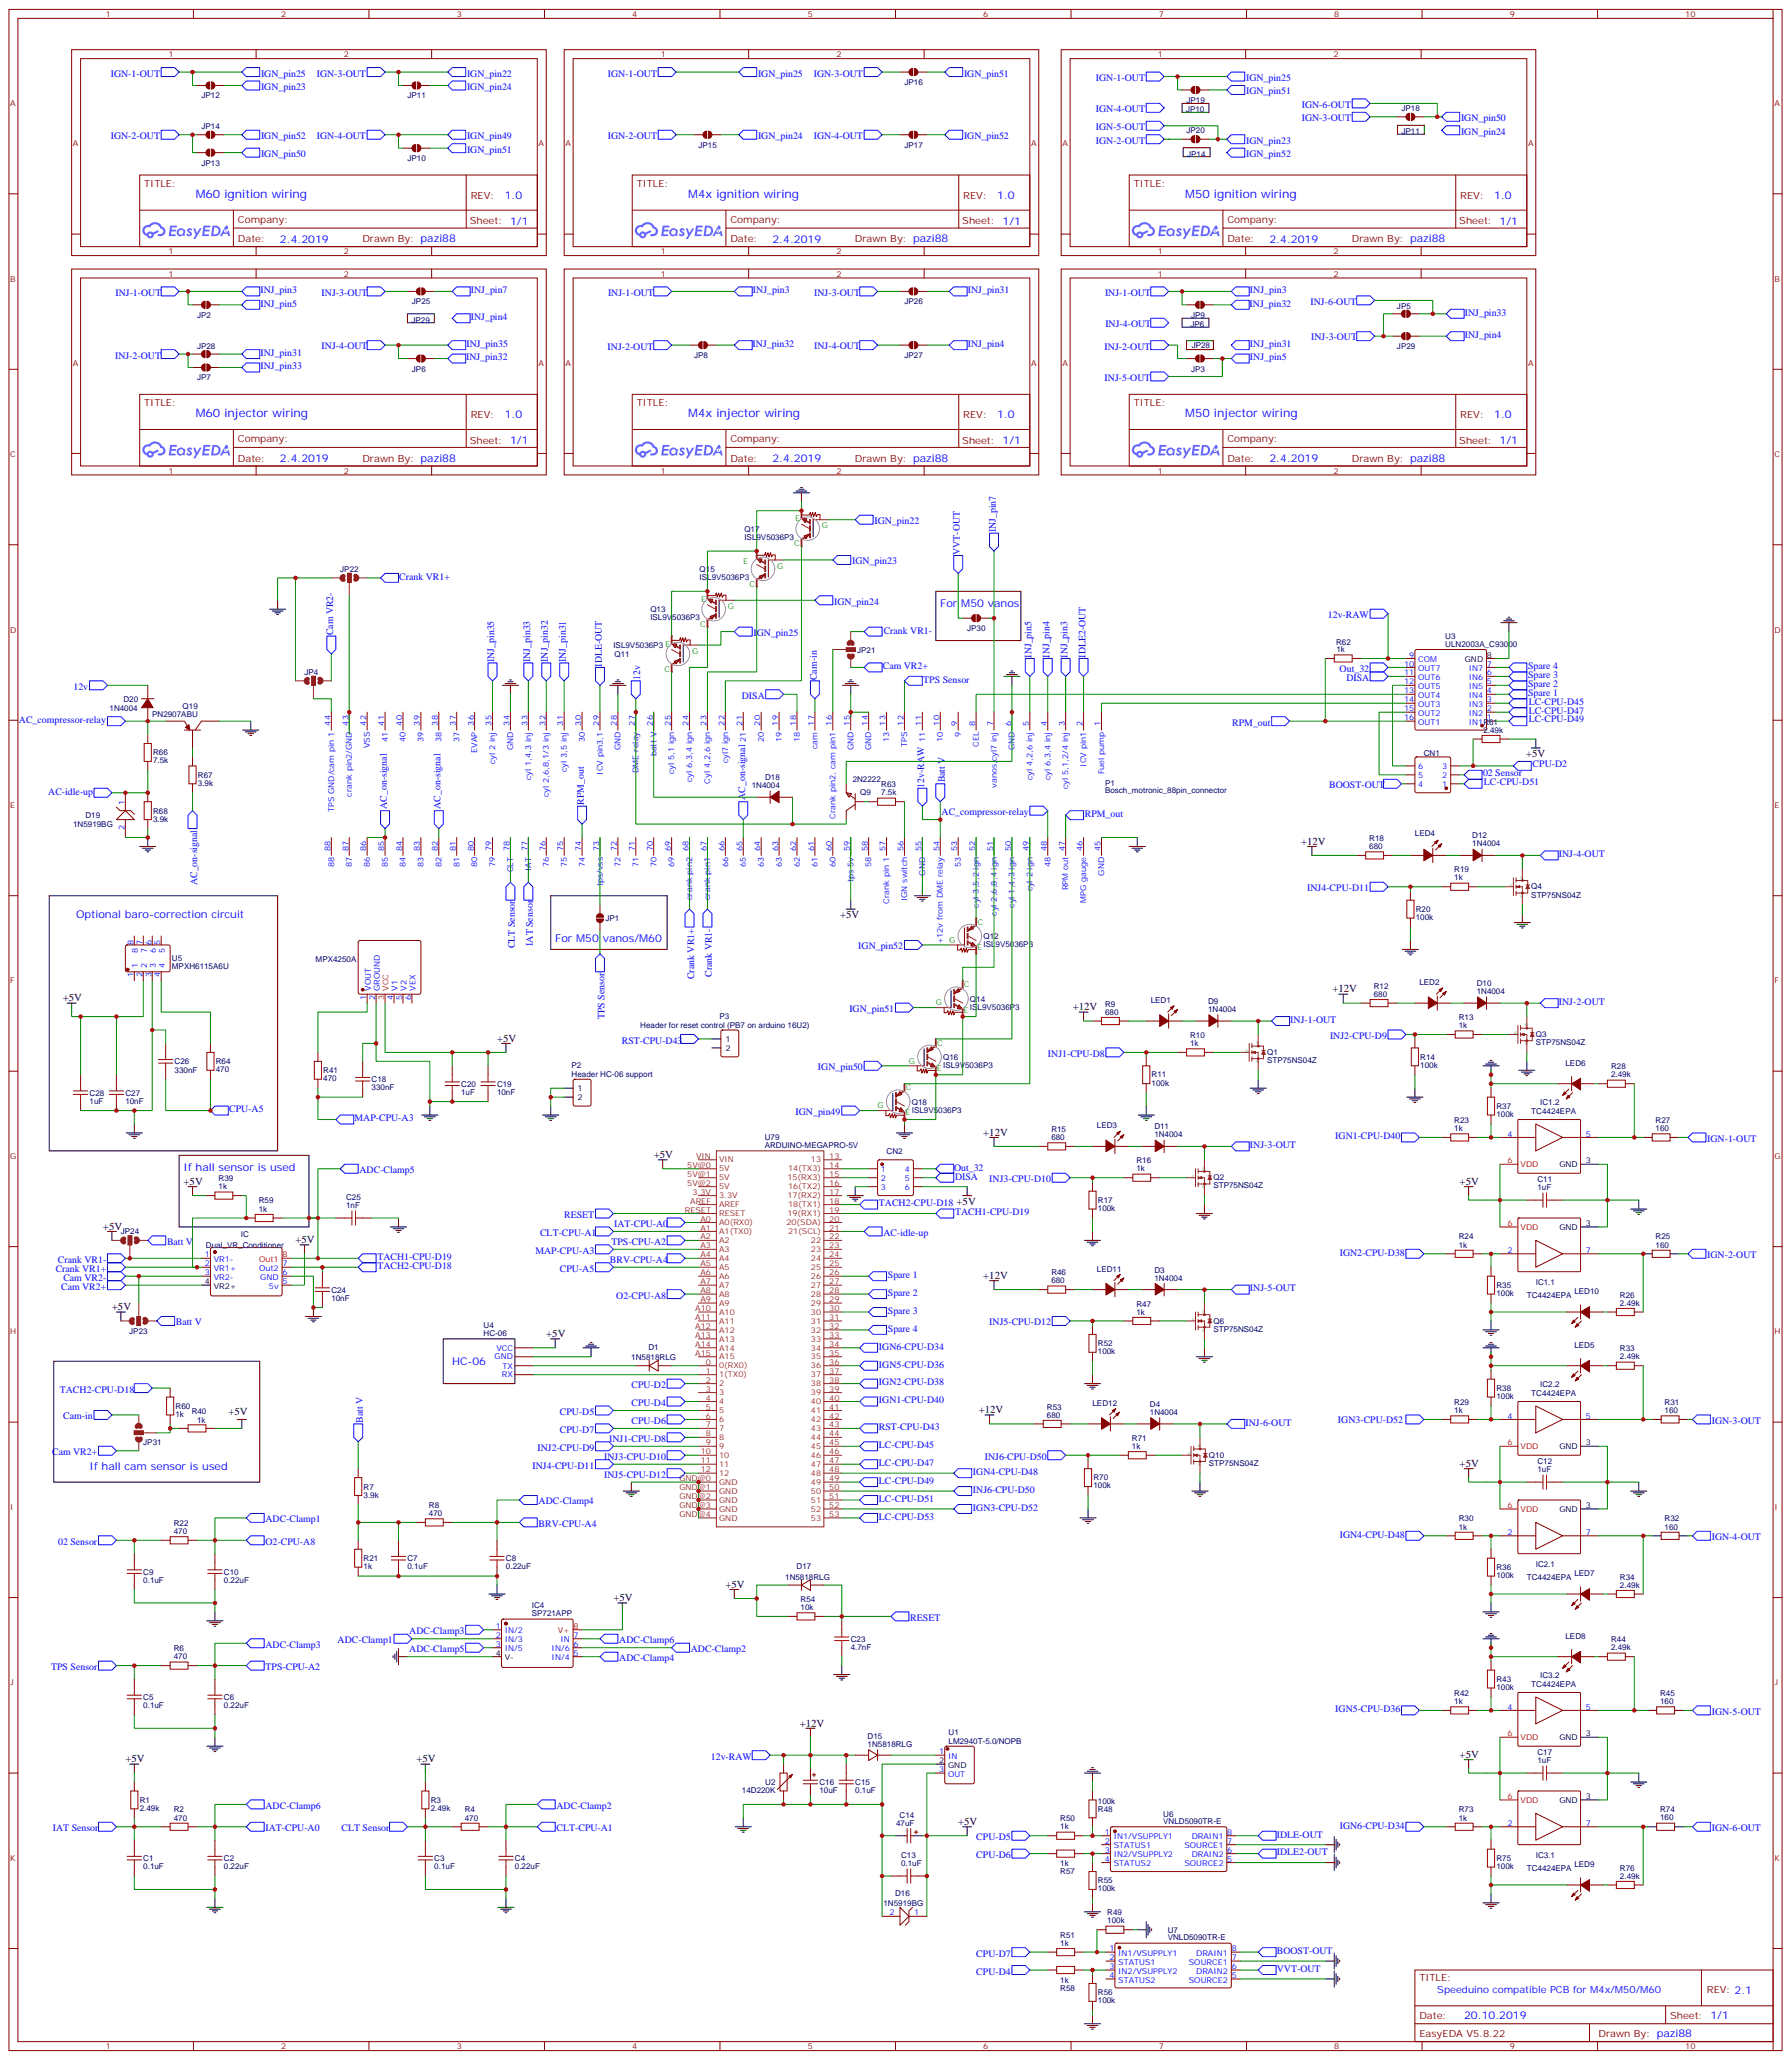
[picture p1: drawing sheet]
<svg xmlns="http://www.w3.org/2000/svg" width="706mm" height="812mm" viewBox="0 0 706 812" stroke-linecap="round" stroke-linejoin="round" font-family="sans-serif">
<defs><g id="words">
<g font-size="4.6" fill="#00f">
<text x="77.1" y="78">M60 ignition wiring</text>
<text x="271.2" y="78">M4x ignition wiring</text>
<text x="466.9" y="78">M50 ignition wiring</text>
<text x="77.1" y="164.4">M60 injector wiring</text>
<text x="271.2" y="164.4">M4x injector wiring</text>
<text x="466.9" y="164.4">M50 injector wiring</text>
</g>
<g font-size="4.2" fill="#00f">
<text x="198.8" y="78.2">1.0</text>
<text x="392.9" y="78.2">1.0</text>
<text x="588.7" y="78.2">1.0</text>
<text x="110.3" y="95.6">2.4.2019</text>
<text x="304.3" y="95.6">2.4.2019</text>
<text x="500.1" y="95.6">2.4.2019</text>
<text x="198.8" y="164.7">1.0</text>
<text x="392.9" y="164.7">1.0</text>
<text x="588.7" y="164.7">1.0</text>
<text x="110.3" y="182">2.4.2019</text>
<text x="304.3" y="182">2.4.2019</text>
<text x="500.1" y="182">2.4.2019</text>
<text x="370.4" y="239.1">For M50 vanos</text>
<text x="30" y="361.8">Optional baro-correction circuit</text>
<text x="218.7" y="371.3">For M50 vanos/M60</text>
<text x="72.3" y="461.3">If hall sensor is used</text>
<text x="178.1" y="537.9">HC-06</text>
<text x="35.3" y="579.4">If hall cam sensor is used</text>
<text x="576.8" y="795.7">20.10.2019</text>
</g>
<g font-size="4.2">
<text x="601.2" y="298.3">+5V</text>
<text x="512.6" y="332.8">+12V</text>
<text x="330.9" y="361.7">+5V</text>
<text x="24.7" y="394.6">+5V</text>
<text x="524.9" y="391.1">+12V</text>
<text x="422.6" y="398.1">+12V</text>
<text x="195.8" y="410.5">+5V</text>
<text x="387.3" y="447.5">+12V</text>
<text x="257.5" y="456.3">+5V</text>
<text x="72.3" y="466.9">+5V</text>
<text x="575" y="466.9">+5V</text>
<text x="40.6" y="484.5">+5V</text>
<text x="116.4" y="489.8">+5V</text>
<text x="387.3" y="503.9">+12V</text>
<text x="44.1" y="516.3">+5V</text>
<text x="215.2" y="526.9">+5V</text>
<text x="90" y="557.7">+5V</text>
<text x="385.6" y="556.9">+12V</text>
<text x="575" y="578">+5V</text>
<text x="285.8" y="625.7">+5V</text>
<text x="241.7" y="630.9">+5V</text>
<text x="315" y="680.3">+12V</text>
<text x="49.4" y="694.4">+5V</text>
<text x="164" y="694.4">+5V</text>
<text x="575" y="692.7">+5V</text>
<text x="377.5" y="719.1">+5V</text>
</g>
<g font-size="3.9" fill="#00f">
<text x="43.6" y="30.2">IGN-1-OUT</text>
<text x="102.8" y="35.5">IGN_pin23</text>
<text x="102.8" y="30.2">IGN_pin25</text>
<text x="124.8" y="30.2">IGN-3-OUT</text>
<text x="184" y="30.2">IGN_pin22</text>
<text x="184" y="35.5">IGN_pin24</text>
<text x="239.4" y="30.2">IGN-1-OUT</text>
<text x="298.6" y="30.2">IGN_pin25</text>
<text x="320.6" y="30.2">IGN-3-OUT</text>
<text x="379.8" y="30.2">IGN_pin51</text>
<text x="431.7" y="31.9">IGN-1-OUT</text>
<text x="490.9" y="31.9">IGN_pin25</text>
<text x="490.9" y="37.2">IGN_pin51</text>
<text x="431.7" y="44.3">IGN-4-OUT</text>
<text x="512.8" y="47.8">IGN-3-OUT</text>
<text x="512.8" y="42.5">IGN-6-OUT</text>
<text x="575.6" y="47.8">IGN_pin50</text>
<text x="431.7" y="51.3">IGN-5-OUT</text>
<text x="575.6" y="53.1">IGN_pin24</text>
<text x="43.6" y="54.9">IGN-2-OUT</text>
<text x="102.8" y="54.9">IGN_pin52</text>
<text x="124.8" y="54.9">IGN-4-OUT</text>
<text x="184" y="54.9">IGN_pin49</text>
<text x="239.4" y="54.9">IGN-2-OUT</text>
<text x="298.6" y="54.9">IGN_pin24</text>
<text x="320.6" y="54.9">IGN-4-OUT</text>
<text x="379.8" y="54.9">IGN_pin52</text>
<text x="431.7" y="56.6">IGN-2-OUT</text>
<text x="490.9" y="56.6">IGN_pin23</text>
<text x="102.8" y="61.9">IGN_pin50</text>
<text x="184" y="60.1">IGN_pin51</text>
<text x="490.9" y="61.9">IGN_pin52</text>
<text x="45.5" y="116.7">INJ-1-OUT</text>
<text x="102.6" y="115.5">INJ_pin3</text>
<text x="126.7" y="116.5">INJ-3-OUT</text>
<text x="185.5" y="115.5">INJ_pin7</text>
<text x="239.5" y="116.7">INJ-1-OUT</text>
<text x="296.6" y="115.5">INJ_pin3</text>
<text x="320.7" y="116.5">INJ-3-OUT</text>
<text x="381.3" y="115.5">INJ_pin31</text>
<text x="435.3" y="116.7">INJ-1-OUT</text>
<text x="492.4" y="115.5">INJ_pin3</text>
<text x="102.6" y="120.8">INJ_pin5</text>
<text x="492.3" y="120.8">INJ_pin32</text>
<text x="516.3" y="120.1">INJ-6-OUT</text>
<text x="577.1" y="124.4">INJ_pin33</text>
<text x="185.5" y="126.1">INJ_pin4</text>
<text x="435.5" y="129">INJ-4-OUT</text>
<text x="126.7" y="137.6">INJ-4-OUT</text>
<text x="183.7" y="136.7">INJ_pin35</text>
<text x="239.4" y="137.8">INJ-2-OUT</text>
<text x="296.5" y="136.7">INJ_pin32</text>
<text x="320.7" y="137.6">INJ-4-OUT</text>
<text x="381.3" y="136.7">INJ_pin4</text>
<text x="435.2" y="137.8">INJ-2-OUT</text>
<text x="492.4" y="136.7">INJ_pin31</text>
<text x="516.5" y="134.1">INJ-3-OUT</text>
<text x="577.1" y="133.2">INJ_pin4</text>
<text x="45.3" y="141.3">INJ-2-OUT</text>
<text x="102.6" y="140.2">INJ_pin31</text>
<text x="183.6" y="142">INJ_pin32</text>
<text x="492.4" y="142">INJ_pin5</text>
<text x="102.6" y="145.5">INJ_pin33</text>
<text x="435.2" y="150.1">INJ-5-OUT</text>
<text x="344.5" y="206.6">IGN_pin22</text>
<text x="392.3" y="209.8" transform="rotate(-90 392.3 209.8)">INJ_pin7</text>
<text x="378.2" y="218.6" transform="rotate(-90 378.2 218.6)">VVT-OUT</text>
<text x="335.7" y="222.4">IGN_pin23</text>
<text x="157.3" y="228.4">Crank VR1+</text>
<text x="328.6" y="238.3">IGN_pin24</text>
<text x="523.1" y="243.5">12v-RAW</text>
<text x="131.2" y="250.4" transform="rotate(-90 131.2 250.4)">Cam VR2-</text>
<text x="296.9" y="250.6">IGN_pin25</text>
<text x="348.1" y="249.6">Crank VR1-</text>
<text x="194.7" y="260.9" transform="rotate(-90 194.7 260.9)">INJ_pin35</text>
<text x="208.8" y="260.9" transform="rotate(-90 208.8 260.9)">INJ_pin33</text>
<text x="215.8" y="260.8" transform="rotate(-90 215.8 260.8)">INJ_pin32</text>
<text x="223" y="260.9" transform="rotate(-90 223 260.9)">INJ_pin31</text>
<text x="237.1" y="262.7" transform="rotate(-90 237.1 262.7)">IDLE-OUT</text>
<text x="347.8" y="263.7">Cam VR2+</text>
<text x="406.4" y="259.2" transform="rotate(-90 406.4 259.2)">INJ_pin5</text>
<text x="413.5" y="259.2" transform="rotate(-90 413.5 259.2)">INJ_pin4</text>
<text x="420.5" y="259.2" transform="rotate(-90 420.5 259.2)">INJ_pin3</text>
<text x="427.6" y="259.2" transform="rotate(-90 427.6 259.2)">IDLE2-OUT</text>
<text x="602" y="263.6">Spare 4</text>
<text x="252.2" y="267.8" transform="rotate(-90 252.2 267.8)">12v</text>
<text x="321.7" y="268" transform="rotate(-90 321.7 268)">Cam-in</text>
<text x="363.7" y="269">TPS Sensor</text>
<text x="527.7" y="264.8">Out_32</text>
<text x="530.4" y="268.3">DISA</text>
<text x="602" y="267.1">Spare 3</text>
<text x="28.9" y="271.8">12v</text>
<text x="292.3" y="275.3">DISA</text>
<text x="602" y="270.6">Spare 2</text>
<text x="602" y="274.2">Spare 1</text>
<text x="602.2" y="281.2">LC-CPU-D47</text>
<text x="602.2" y="277.6">LC-CPU-D45</text>
<text x="7.5" y="284.9">AC_compressor-relay</text>
<text x="485.4" y="286">RPM_out</text>
<text x="602.2" y="284.7">LC-CPU-D49</text>
<text x="584.2" y="305.9">02 Sensor</text>
<text x="603.8" y="302.4">CPU-D2</text>
<text x="364.1" y="310.4" transform="rotate(-90 364.1 310.4)">12v-RAW</text>
<text x="372.2" y="308.3" transform="rotate(-90 372.2 308.3)">Batt V</text>
<text x="523.6" y="310.4">BOOST-OUT</text>
<text x="584.6" y="309.4">LC-CPU-D51</text>
<text x="19" y="313.1">AC-idle-up</text>
<text x="230" y="317.1" transform="rotate(-90 230 317.1)">RPM_out</text>
<text x="293.5" y="315.2" transform="rotate(-90 293.5 315.2)">AC_on-signal</text>
<text x="152.4" y="318.7" transform="rotate(-90 152.4 318.7)">AC_on-signal</text>
<text x="173.6" y="318.7" transform="rotate(-90 173.6 318.7)">AC_on-signal</text>
<text x="371" y="321.3">AC_compressor-relay</text>
<text x="427.4" y="321.9">RPM_out</text>
<text x="614.1" y="337.8">INJ-4-OUT</text>
<text x="77.7" y="348.8" transform="rotate(-90 77.7 348.8)">AC_on-signal</text>
<text x="515" y="351.2">INJ4-CPU-D11</text>
<text x="202.8" y="373.6" transform="rotate(-90 202.8 373.6)">CLT Sensor</text>
<text x="209.9" y="372.7" transform="rotate(-90 209.9 372.7)">IAT Sensor</text>
<text x="338.1" y="374.1">IGN_pin52</text>
<text x="273.4" y="385.8" transform="rotate(-90 273.4 385.8)">Crank VR1+</text>
<text x="280.5" y="384.9" transform="rotate(-90 280.5 384.9)">Crank VR1-</text>
<text x="614.1" y="396">INJ-2-OUT</text>
<text x="238.1" y="401.6" transform="rotate(-90 238.1 401.6)">TPS Sensor</text>
<text x="334.6" y="398.8">IGN_pin51</text>
<text x="508.3" y="403">INJ-1-OUT</text>
<text x="245" y="411.2">RST-CPU-D43</text>
<text x="524" y="409.4">INJ2-CPU-D9</text>
<text x="412.8" y="416.5">INJ1-CPU-D8</text>
<text x="322.2" y="421.7">IGN_pin50</text>
<text x="90.3" y="438.3">CPU-A5</text>
<text x="139.7" y="441.9">MAP-CPU-A3</text>
<text x="313.4" y="439.4">IGN_pin49</text>
<text x="526" y="448.9">IGN1-CPU-D40</text>
<text x="672.6" y="450">IGN-1-OUT</text>
<text x="492.4" y="452.4">INJ-3-OUT</text>
<text x="375.8" y="461.3">Out_32</text>
<text x="141.6" y="462.3">ADC-Clamp5</text>
<text x="376.3" y="464.8">DISA</text>
<text x="389.7" y="465.8">INJ3-CPU-D10</text>
<text x="222.3" y="480">RESET</text>
<text x="346.3" y="475.4">TACH2-CPU-D18 +5V</text>
<text x="376.2" y="478.9">TACH1-CPU-D19</text>
<text x="241.9" y="483.5">IAT-CPU-A0</text>
<text x="65.8" y="490.5">Batt V</text>
<text x="212.8" y="487">CLT-CPU-A1</text>
<text x="240.9" y="490.5">TPS-CPU-A2</text>
<text x="348" y="487">AC-idle-up</text>
<text x="22.8" y="497.6">Crank VR1-</text>
<text x="148.7" y="496.5">TACH1-CPU-D19</text>
<text x="210.9" y="494.1">MAP-CPU-A3</text>
<text x="240.3" y="497.6">BRV-CPU-A4</text>
<text x="527.8" y="494.8">IGN2-CPU-D38</text>
<text x="672.6" y="495.8">IGN-2-OUT</text>
<text x="21.9" y="501.1">Crank VR1+</text>
<text x="148.7" y="500.1">TACH2-CPU-D18</text>
<text x="220.6" y="501.1">CPU-A5</text>
<text x="349.8" y="503.7">Spare 1</text>
<text x="24.1" y="508.2">Cam VR2+</text>
<text x="25" y="504.6">Cam VR2-</text>
<text x="492.4" y="508.9">INJ-5-OUT</text>
<text x="242.8" y="511.7">O2-CPU-A8</text>
<text x="349.8" y="510.7">Spare 2</text>
<text x="349.8" y="517.8">Spare 3</text>
<text x="69.3" y="522.3">Batt V</text>
<text x="349.8" y="524.8">Spare 4</text>
<text x="389.7" y="522.3">INJ5-CPU-D12</text>
<text x="346.3" y="531.8">IGN6-CPU-D34</text>
<text x="346.3" y="538.9">IGN5-CPU-D36</text>
<text x="346.3" y="545.9">IGN2-CPU-D38</text>
<text x="23.6" y="548.8">TACH2-CPU-D18</text>
<text x="248.8" y="547">CPU-D2</text>
<text x="220.6" y="557.6">CPU-D5</text>
<text x="248.8" y="554">CPU-D4</text>
<text x="346.3" y="553">IGN1-CPU-D40</text>
<text x="24.9" y="559.3">Cam-in</text>
<text x="142.9" y="560.6" transform="rotate(-90 142.9 560.6)">Batt V</text>
<text x="248.8" y="561.1">CPU-D6</text>
<text x="346.3" y="563.6">RST-CPU-D43</text>
<text x="490.7" y="561.8">INJ-6-OUT</text>
<text x="527.1" y="560.7">IGN3-CPU-D52</text>
<text x="674.3" y="561.1">IGN-3-OUT</text>
<text x="220.6" y="564.6">CPU-D7</text>
<text x="240" y="568.1">INJ1-CPU-D8</text>
<text x="20.5" y="573.4">Cam VR2+</text>
<text x="211.8" y="571.7">INJ2-CPU-D9</text>
<text x="238" y="575.2">INJ3-CPU-D10</text>
<text x="346.3" y="570.6">LC-CPU-D45</text>
<text x="388" y="575.2">INJ6-CPU-D50</text>
<text x="209.8" y="578.7">INJ4-CPU-D11</text>
<text x="346.3" y="577.7">LC-CPU-D47</text>
<text x="383.3" y="581.2">IGN4-CPU-D48</text>
<text x="238" y="582.3">INJ5-CPU-D12</text>
<text x="346.3" y="584.7">LC-CPU-D49</text>
<text x="212.2" y="592.8">ADC-Clamp4</text>
<text x="346.3" y="591.8">LC-CPU-D51</text>
<text x="383.3" y="588.3">INJ6-CPU-D50</text>
<text x="104.6" y="599.9">ADC-Clamp1</text>
<text x="346.3" y="598.8">LC-CPU-D53</text>
<text x="383.3" y="595.3">IGN3-CPU-D52</text>
<text x="212.2" y="601.7">BRV-CPU-A4</text>
<text x="527.8" y="605.9">IGN4-CPU-D48</text>
<text x="22.9" y="608.7">02 Sensor</text>
<text x="104.6" y="608.7">O2-CPU-A8</text>
<text x="674.3" y="607">IGN-4-OUT</text>
<text x="358.6" y="638.7">RESET</text>
<text x="133" y="647.5">ADC-Clamp1</text>
<text x="161.2" y="644">ADC-Clamp3</text>
<text x="243.9" y="647.5">ADC-Clamp6</text>
<text x="104.6" y="649.3">ADC-Clamp3</text>
<text x="161.2" y="651.1">ADC-Clamp5</text>
<text x="272.2" y="651.1">ADC-Clamp2</text>
<text x="20.2" y="658.1">TPS Sensor</text>
<text x="104.6" y="658.1">TPS-CPU-A2</text>
<text x="243.9" y="654.6">ADC-Clamp4</text>
<text x="526" y="674.7">IGN5-CPU-D36</text>
<text x="674.3" y="675.7">IGN-5-OUT</text>
<text x="280" y="693.4">12v-RAW</text>
<text x="104.6" y="712.8">ADC-Clamp6</text>
<text x="219.3" y="712.8">ADC-Clamp2</text>
<text x="20.8" y="721.6">IAT Sensor</text>
<text x="104.6" y="721.6">IAT-CPU-A0</text>
<text x="134.5" y="721.6">CLT Sensor</text>
<text x="219.3" y="721.6">CLT-CPU-A1</text>
<text x="384.6" y="725.1">CPU-D5</text>
<text x="503" y="724.1">IDLE-OUT</text>
<text x="527.8" y="720.5">IGN6-CPU-D34</text>
<text x="674.3" y="721.6">IGN-6-OUT</text>
<text x="503" y="731.1">IDLE2-OUT</text>
<text x="384.6" y="732.2">CPU-D6</text>
<text x="384.6" y="771">CPU-D7</text>
<text x="503" y="769.9">BOOST-OUT</text>
<text x="384.6" y="778.1">CPU-D4</text>
<text x="503" y="777">VVT-OUT</text>
<text x="566.2" y="785.5">Speeduino compatible PCB for M4x/M50/M60</text>
</g>
<g font-size="3.9" fill="#800">
<text x="56.8" y="73.6">TITLE:</text>
<text x="250.8" y="73.6">TITLE:</text>
<text x="446.6" y="73.6">TITLE:</text>
<text x="185.4" y="78.2">REV:</text>
<text x="379.5" y="78.2">REV:</text>
<text x="575.2" y="78.2">REV:</text>
<text x="93.7" y="87.8">Company:</text>
<text x="185.1" y="88.4">Sheet: 1/1</text>
<text x="287.7" y="87.8">Company:</text>
<text x="379.1" y="88.4">Sheet: 1/1</text>
<text x="483.5" y="87.8">Company:</text>
<text x="574.9" y="88.4">Sheet: 1/1</text>
<text x="93.7" y="95.4">Date:</text>
<text x="142.7" y="95.5">Drawn By: pazi88</text>
<text x="287.7" y="95.4">Date:</text>
<text x="336.8" y="95.5">Drawn By: pazi88</text>
<text x="483.5" y="95.4">Date:</text>
<text x="532.6" y="95.5">Drawn By: pazi88</text>
<text x="56.8" y="160">TITLE:</text>
<text x="250.8" y="160">TITLE:</text>
<text x="446.6" y="160">TITLE:</text>
<text x="185.4" y="164.7">REV:</text>
<text x="379.5" y="164.7">REV:</text>
<text x="575.2" y="164.7">REV:</text>
<text x="93.7" y="174.2">Company:</text>
<text x="185.1" y="174.8">Sheet: 1/1</text>
<text x="287.7" y="174.2">Company:</text>
<text x="379.1" y="174.8">Sheet: 1/1</text>
<text x="483.5" y="174.2">Company:</text>
<text x="574.9" y="174.8">Sheet: 1/1</text>
<text x="93.7" y="181.9">Date:</text>
<text x="142.7" y="181.9">Drawn By: pazi88</text>
<text x="287.7" y="181.9">Date:</text>
<text x="336.8" y="181.9">Drawn By: pazi88</text>
<text x="483.5" y="181.9">Date:</text>
<text x="532.6" y="181.9">Drawn By: pazi88</text>
<text x="559.2" y="780.5">TITLE:</text>
<text x="672.4" y="785.5">REV: 2.1</text>
<text x="559.2" y="795.7">Date:</text>
<text x="657.9" y="795.7">Sheet: 1/1</text>
<text x="559.2" y="802.7">EasyEDA V5.8.22</text>
<text x="629.7" y="802.7">Drawn By: pazi88</text>
</g>
<g font-size="3.2" fill="#800">
<text x="41.6" y="6.7">1</text>
<text x="110.8" y="6.7">2</text>
<text x="179.9" y="6.7">3</text>
<text x="249.1" y="6.7">4</text>
<text x="318.2" y="6.7">5</text>
<text x="387.3" y="6.7">6</text>
<text x="456.5" y="6.7">7</text>
<text x="525.6" y="6.7">8</text>
<text x="594.8" y="6.7">9</text>
<text x="663.9" y="6.7">10</text>
<text x="66.3" y="22.6">1</text>
<text x="135.5" y="22.6">2</text>
<text x="260.3" y="22.6">1</text>
<text x="329.5" y="22.6">2</text>
<text x="456.1" y="22.6">1</text>
<text x="525.3" y="22.6">2</text>
<text x="4.1" y="41.8">A</text>
<text x="699" y="41.8">A</text>
<text x="28.8" y="57.7">A</text>
<text x="212.2" y="57.7">A</text>
<text x="222.8" y="57.7">A</text>
<text x="406.2" y="57.7">A</text>
<text x="418.6" y="57.7">A</text>
<text x="602" y="57.7">A</text>
<text x="66.3" y="100.2">1</text>
<text x="135.5" y="100.2">2</text>
<text x="260.3" y="100.2">1</text>
<text x="329.5" y="100.2">2</text>
<text x="456.1" y="100.2">1</text>
<text x="525.3" y="100.2">2</text>
<text x="4.1" y="110.9">B</text>
<text x="66.3" y="109">1</text>
<text x="135.5" y="109">2</text>
<text x="260.3" y="109">1</text>
<text x="329.5" y="109">2</text>
<text x="456.1" y="109">1</text>
<text x="525.3" y="109">2</text>
<text x="699" y="110.9">B</text>
<text x="28.8" y="144.1">A</text>
<text x="212.2" y="144.1">A</text>
<text x="222.8" y="144.1">A</text>
<text x="406.2" y="144.1">A</text>
<text x="418.6" y="144.1">A</text>
<text x="602" y="144.1">A</text>
<text x="4.1" y="180.1">C</text>
<text x="699" y="180.1">C</text>
<text x="66.3" y="186.6">1</text>
<text x="135.5" y="186.6">2</text>
<text x="260.3" y="186.6">1</text>
<text x="329.5" y="186.6">2</text>
<text x="456.1" y="186.6">1</text>
<text x="525.3" y="186.6">2</text>
<text x="4.1" y="249.2">D</text>
<text x="699" y="249.2">D</text>
<text x="4.1" y="318.4">E</text>
<text x="699" y="318.4">E</text>
<text x="4.1" y="387.5">F</text>
<text x="699" y="387.5">F</text>
<text x="4.1" y="456.7">G</text>
<text x="699" y="456.7">G</text>
<text x="4.1" y="525.8">H</text>
<text x="699" y="525.8">H</text>
<text x="4.1" y="595">I</text>
<text x="699" y="595">I</text>
<text x="4.1" y="664.1">J</text>
<text x="699" y="664.1">J</text>
<text x="4.1" y="733.2">K</text>
<text x="699" y="733.2">K</text>
<text x="41.6" y="807.5">1</text>
<text x="110.8" y="807.5">2</text>
<text x="179.9" y="807.5">3</text>
<text x="249.1" y="807.5">4</text>
<text x="318.2" y="807.5">5</text>
<text x="387.3" y="807.5">6</text>
<text x="456.5" y="807.5">7</text>
<text x="525.6" y="807.5">8</text>
<text x="594.8" y="807.5">9</text>
<text x="663.9" y="807.5">10</text>
</g>
<g font-size="3.2" fill="#000080">
<text x="356.3" y="33.5">JP16</text>
<text x="79.4" y="38.8">JP12</text>
<text x="160.5" y="38.8">JP11</text>
<text x="467.4" y="40.6">JP19</text>
<text x="467.3" y="44.3">JP10</text>
<text x="552.1" y="43.8">JP18</text>
<text x="79.4" y="50.8">JP14</text>
<text x="467.4" y="52.6">JP20</text>
<text x="552.1" y="52.9">JP11</text>
<text x="275.2" y="58.2">JP15</text>
<text x="356.3" y="58.2">JP17</text>
<text x="79.4" y="65.3">JP13</text>
<text x="160.5" y="63.5">JP10</text>
<text x="467.7" y="61.7">JP14</text>
<text x="162.3" y="119.9">JP25</text>
<text x="356.3" y="119.9">JP26</text>
<text x="77.6" y="125.2">JP2</text>
<text x="469.2" y="125.2">JP9</text>
<text x="550.3" y="121.7">JP5</text>
<text x="162.1" y="127.2">JP29</text>
<text x="469" y="128.9">JP6</text>
<text x="77.6" y="137.6">JP28</text>
<text x="469.5" y="137.3">JP28</text>
<text x="550.3" y="137.6">JP29</text>
<text x="273.4" y="141.1">JP8</text>
<text x="356.3" y="141.1">JP27</text>
<text x="77.6" y="149.9">JP7</text>
<text x="162.3" y="146.4">JP6</text>
<text x="469.2" y="146.4">JP3</text>
<text x="293.2" y="209.5">Q17</text>
<text x="293.2" y="212.7">ISL9V5036P3</text>
<text x="134.1" y="225.2">JP22</text>
<text x="275.6" y="225.2">Q15</text>
<text x="275.6" y="228.4">ISL9V5036P3</text>
<text x="256.2" y="244.3">ISL9V5036P3</text>
<text x="256.2" y="241.1">Q13</text>
<text x="381" y="248.7">JP30</text>
<text x="569.4" y="251.9">U3</text>
<text x="241.7" y="255.4">ISL9V5036P3 E</text>
<text x="337.7" y="257.4">JP21</text>
<text x="526.3" y="254.1">R62</text>
<text x="526.5" y="257">1k</text>
<text x="569.4" y="254.9">ULN2003A_C93000</text>
<text x="242.1" y="258.8">Q11</text>
<text x="119.9" y="265.8">JP4</text>
<text x="43.1" y="280.1">1N4004</text>
<text x="48.6" y="276.6">D20</text>
<text x="71.9" y="279.2">Q19</text>
<text x="59.9" y="282.4">PN2907ABU</text>
<text x="584.4" y="288.7">2.49k</text>
<text x="60.3" y="297.7">R66</text>
<text x="560.9" y="297.8">CN1</text>
<text x="60.3" y="300.8">7.5k</text>
<text x="78" y="309.8">3.9k</text>
<text x="78" y="306.5">R67</text>
<text x="296.1" y="310.6">1N4004</text>
<text x="301.4" y="307.4">D18</text>
<text x="335.9" y="308.2">2N2222</text>
<text x="347.2" y="310.2">R63</text>
<text x="435.3" y="309.7">P1</text>
<text x="338.8" y="313.4">Q9</text>
<text x="347.2" y="313.4">7.5k</text>
<text x="435.3" y="312.6">Bosch_motronic_88pin_connector</text>
<text x="33.7" y="322.5">D19</text>
<text x="60.3" y="323.9">3.9k</text>
<text x="60.3" y="320.6">R68</text>
<text x="28.8" y="326">1N5919BG</text>
<text x="557.4" y="329.5">LED4</text>
<text x="539.4" y="334.6">680</text>
<text x="539.4" y="331.4">R18</text>
<text x="580" y="333.6">1N4004</text>
<text x="580" y="330.4">D12</text>
<text x="572.9" y="347">1k</text>
<text x="572.9" y="343.8">R19</text>
<text x="603.2" y="353.7">STP75NS04Z</text>
<text x="603.2" y="350.5">Q4</text>
<text x="557.7" y="359.3">R20</text>
<text x="238.5" y="362.9">JP1</text>
<text x="557.7" y="362.5">100k</text>
<text x="387.4" y="370">Q12</text>
<text x="387.4" y="373.2">ISL9V5036P3</text>
<text x="67.7" y="381.9">MPXH6115A6U</text>
<text x="67.7" y="378.7">U5</text>
<text x="124.3" y="379.1">MPX4250A</text>
<text x="541.2" y="389.6">R12</text>
<text x="559.2" y="388.2">LED2</text>
<text x="581.7" y="388.6">D10</text>
<text x="382.1" y="394.7">Q14</text>
<text x="453.3" y="395.3">LED1</text>
<text x="475.9" y="395.6">D9</text>
<text x="541.2" y="392.8">680</text>
<text x="581.7" y="391.8">1N4004</text>
<text x="283.4" y="401.6">P3</text>
<text x="382.1" y="397.9">ISL9V5036P3</text>
<text x="435.3" y="399.9">680</text>
<text x="435.3" y="396.7">R9</text>
<text x="475.9" y="398.8">1N4004</text>
<text x="574.7" y="402">R13</text>
<text x="252.2" y="405.2">Header for reset control (PB7 on arduino 16U2)</text>
<text x="574.7" y="405.2">1k</text>
<text x="468.9" y="412.2">1k</text>
<text x="468.9" y="409">R10</text>
<text x="605" y="411.9">STP75NS04Z</text>
<text x="605" y="408.7">Q3</text>
<text x="68.8" y="419.4">C26</text>
<text x="85" y="419.3">R64</text>
<text x="371.5" y="417.6">Q16</text>
<text x="499.2" y="418.9">STP75NS04Z</text>
<text x="499.2" y="415.7">Q1</text>
<text x="559.5" y="417.5">R14</text>
<text x="616.7" y="419.9">LED6</text>
<text x="68.8" y="422.6">330nF</text>
<text x="85" y="422.5">470</text>
<text x="127.4" y="426">470</text>
<text x="127.4" y="422.8">R41</text>
<text x="225.2" y="424.2">Header HC-06 support</text>
<text x="225.2" y="421">P2</text>
<text x="371.5" y="420.8">ISL9V5036P3</text>
<text x="453.7" y="424.6">R11</text>
<text x="559.5" y="420.7">100k</text>
<text x="634.7" y="424.6">2.49k</text>
<text x="634.7" y="421.4">R28</text>
<text x="35.3" y="431.7">C28</text>
<text x="49.4" y="431.7">C27</text>
<text x="146.4" y="429.7">330nF</text>
<text x="146.4" y="426.5">C18</text>
<text x="181.7" y="431.5">1uF</text>
<text x="181.7" y="428.2">C20</text>
<text x="195.8" y="431.5">10nF</text>
<text x="195.8" y="428.2">C19</text>
<text x="453.7" y="427.7">100k</text>
<text x="35.3" y="435">1uF</text>
<text x="49.4" y="435">10nF</text>
<text x="359.2" y="435.2">Q18</text>
<text x="589.5" y="436.9">R37</text>
<text x="606.8" y="435.4">IC1.2</text>
<text x="359.2" y="438.4">ISL9V5036P3</text>
<text x="572.9" y="442.6">R23</text>
<text x="589.5" y="440.1">100k</text>
<text x="603.2" y="438.9">TC4424EPA</text>
<text x="652.2" y="442.5">R27</text>
<text x="301.3" y="449.3">U79</text>
<text x="414.2" y="449.3">680</text>
<text x="414.2" y="446.1">R15</text>
<text x="432.2" y="444.7">LED3</text>
<text x="454.7" y="448.2">1N4004</text>
<text x="454.7" y="445">D11</text>
<text x="572.9" y="445.7">1k</text>
<text x="652.2" y="445.7">160</text>
<text x="301.3" y="452.4">ARDUINO-MEGAPRO-5V</text>
<text x="349.2" y="454.7">CN2</text>
<text x="447.7" y="461.6">1k</text>
<text x="447.7" y="458.4">R16</text>
<text x="86.1" y="465.4">R39</text>
<text x="478" y="465.1">Q2</text>
<text x="605.6" y="465.8">C11</text>
<text x="86.1" y="468.7">1k</text>
<text x="136.3" y="472.9">C25</text>
<text x="432.5" y="474">R17</text>
<text x="478" y="468.3">STP75NS04Z</text>
<text x="605.6" y="469">1uF</text>
<text x="102" y="477.5">1k</text>
<text x="102" y="474.2">R59</text>
<text x="136.3" y="476.1">1nF</text>
<text x="432.5" y="477.1">100k</text>
<text x="47.6" y="486.3">JP24</text>
<text x="81.1" y="491.6">Dual_VR_Conditioner</text>
<text x="94.9" y="487.4">IC</text>
<text x="574.7" y="491.6">1k</text>
<text x="574.7" y="488.4">R24</text>
<text x="652.2" y="491.6">160</text>
<text x="652.2" y="488.3">R25</text>
<text x="414.2" y="502.5">R46</text>
<text x="432.2" y="501.1">LED11</text>
<text x="454.7" y="501.5">D3</text>
<text x="130.5" y="509.4">C24</text>
<text x="414.2" y="505.7">680</text>
<text x="454.7" y="504.6">1N4004</text>
<text x="589.5" y="507.5">R35</text>
<text x="605" y="506.3">IC1.1</text>
<text x="620.2" y="509.9">LED10</text>
<text x="130.5" y="512.6">10nF</text>
<text x="447.7" y="514.9">R47</text>
<text x="589.5" y="510.6">100k</text>
<text x="601.5" y="511.6">TC4424EPA</text>
<text x="638.2" y="514.5">2.49k</text>
<text x="638.2" y="511.4">R26</text>
<text x="447.7" y="518.1">1k</text>
<text x="478" y="521.6">Q6</text>
<text x="50.9" y="525.7">JP23</text>
<text x="190.5" y="526.5">HC-06</text>
<text x="190.5" y="523.3">U4</text>
<text x="478" y="524.8">STP75NS04Z</text>
<text x="255.4" y="531.8">D1</text>
<text x="432.5" y="533.6">100k</text>
<text x="432.5" y="530.4">R52</text>
<text x="620.2" y="531">LED5</text>
<text x="638.2" y="532.5">R33</text>
<text x="248.7" y="535.9">1N5818RLG</text>
<text x="638.2" y="535.7">2.49k</text>
<text x="589.5" y="551.2">100k</text>
<text x="589.5" y="548">R38</text>
<text x="603.2" y="550">TC4424EPA</text>
<text x="606.8" y="546.5">IC2.2</text>
<text x="69.1" y="555.2">R60</text>
<text x="75.5" y="557.1">R40</text>
<text x="412.4" y="555.4">R53</text>
<text x="430.4" y="554">LED12</text>
<text x="453" y="557.6">1N4004</text>
<text x="453" y="554.4">D4</text>
<text x="572.9" y="556.9">1k</text>
<text x="572.9" y="553.7">R29</text>
<text x="655.8" y="556.9">160</text>
<text x="655.8" y="553.6">R31</text>
<text x="69.1" y="558.4">1k</text>
<text x="77.6" y="560.6">1k</text>
<text x="412.4" y="558.6">680</text>
<text x="56.4" y="569.4">JP31</text>
<text x="445.9" y="567.8">R71</text>
<text x="445.9" y="571">1k</text>
<text x="476.2" y="574.5">Q10</text>
<text x="476.2" y="577.7">STP75NS04Z</text>
<text x="605.6" y="580.1">1uF</text>
<text x="605.6" y="576.9">C12</text>
<text x="143.2" y="587">R7</text>
<text x="430.7" y="586.5">100k</text>
<text x="430.7" y="583.3">R70</text>
<text x="143.2" y="590.2">3.9k</text>
<text x="169" y="597.4">470</text>
<text x="169" y="594.2">R8</text>
<text x="574.7" y="599.5">R30</text>
<text x="655.8" y="599.5">R32</text>
<text x="68.5" y="604.5">470</text>
<text x="68.5" y="601.2">R22</text>
<text x="574.7" y="602.7">1k</text>
<text x="655.8" y="602.7">160</text>
<text x="143.2" y="615.2">R21</text>
<text x="160.5" y="615.2">C7</text>
<text x="199.3" y="615.2">C8</text>
<text x="605" y="617.4">IC2.1</text>
<text x="56.4" y="623.7">0.1uF</text>
<text x="56.4" y="620.5">C9</text>
<text x="88.2" y="623.7">0.22uF</text>
<text x="88.2" y="620.5">C10</text>
<text x="143.2" y="618.4">1k</text>
<text x="160.5" y="618.4">0.1uF</text>
<text x="199.3" y="618.4">0.22uF</text>
<text x="309.3" y="622.6">1N5818RLG</text>
<text x="313.8" y="618.2">D17</text>
<text x="589.5" y="621.8">100k</text>
<text x="589.5" y="618.6">R36</text>
<text x="601.5" y="622.7">TC4424EPA</text>
<text x="620.2" y="621">LED7</text>
<text x="638.2" y="622.5">R34</text>
<text x="638.2" y="625.7">2.49k</text>
<text x="209.5" y="633.7">IC4</text>
<text x="315.4" y="634.5">10k</text>
<text x="315.4" y="631.2">R54</text>
<text x="209.5" y="636.9">SP721APP</text>
<text x="335.1" y="646.9">C23</text>
<text x="616.7" y="645.7">LED8</text>
<text x="634.7" y="647.2">R44</text>
<text x="68.5" y="653.9">470</text>
<text x="68.5" y="650.6">R6</text>
<text x="335.1" y="650.2">4.7nF</text>
<text x="634.7" y="650.3">2.49k</text>
<text x="589.5" y="665.9">100k</text>
<text x="589.5" y="662.7">R43</text>
<text x="603.2" y="664.7">TC4424EPA</text>
<text x="606.8" y="661.1">IC3.2</text>
<text x="56.4" y="669.9">C5</text>
<text x="88.2" y="669.9">C6</text>
<text x="572.9" y="671.5">1k</text>
<text x="572.9" y="668.3">R42</text>
<text x="654" y="671.5">160</text>
<text x="654" y="668.3">R45</text>
<text x="56.4" y="673.1">0.1uF</text>
<text x="88.2" y="673.1">0.22uF</text>
<text x="373.7" y="683.8">U1</text>
<text x="341.8" y="688.4">1N5818RLG</text>
<text x="341.8" y="685.2">D15</text>
<text x="373.7" y="687">LM2940T-5.0/NOPB</text>
<text x="605.6" y="694.8">1uF</text>
<text x="605.6" y="691.5">C17</text>
<text x="292.3" y="706.6">14D220K</text>
<text x="301.4" y="703.4">U2</text>
<text x="322.8" y="706.6">10uF</text>
<text x="322.8" y="703.4">C16</text>
<text x="336.9" y="706.6">0.1uF</text>
<text x="336.9" y="703.4">C15</text>
<text x="55" y="713.7">2.49k</text>
<text x="55" y="710.4">R1</text>
<text x="169.7" y="713.7">2.49k</text>
<text x="169.7" y="710.4">R3</text>
<text x="432.5" y="711">100k</text>
<text x="68.5" y="717.4">470</text>
<text x="68.5" y="714.1">R2</text>
<text x="183.1" y="717.4">470</text>
<text x="183.1" y="714.1">R4</text>
<text x="353" y="719.5">47uF</text>
<text x="354.4" y="716.2">C14</text>
<text x="417.7" y="717.7">R50</text>
<text x="432.5" y="714.2">R48</text>
<text x="458.2" y="718.8">VNLD5090TR-E</text>
<text x="458.2" y="715.8">U6</text>
<text x="574.7" y="717.4">1k</text>
<text x="574.7" y="714.2">R73</text>
<text x="654" y="717.4">160</text>
<text x="654" y="714.1">R74</text>
<text x="417.7" y="720.9">1k</text>
<text x="56.4" y="736.6">0.1uF</text>
<text x="56.4" y="733.4">C1</text>
<text x="88.2" y="736.6">0.22uF</text>
<text x="88.2" y="733.4">C2</text>
<text x="171.1" y="736.6">0.1uF</text>
<text x="171.1" y="733.4">C3</text>
<text x="202.8" y="736.6">0.22uF</text>
<text x="202.8" y="733.4">C4</text>
<text x="355" y="735.4">0.1uF</text>
<text x="355" y="732.1">C13</text>
<text x="417.7" y="735.4">1k</text>
<text x="589.5" y="736.4">100k</text>
<text x="589.5" y="733.2">R75</text>
<text x="601.5" y="737.3">TC4424EPA</text>
<text x="605" y="732">IC3.1</text>
<text x="620.2" y="735.6">LED9</text>
<text x="638.2" y="737.1">R76</text>
<text x="417.7" y="738.5">R57</text>
<text x="432.5" y="742.1">R55</text>
<text x="638.2" y="740.3">2.49k</text>
<text x="352.6" y="747.3">D16</text>
<text x="432.5" y="745.2">100k</text>
<text x="348.1" y="751.2">1N5919BG</text>
<text x="436.2" y="754.7">R49</text>
<text x="436.2" y="757.9">100k</text>
<text x="460" y="761.7">U7</text>
<text x="417.7" y="766.8">1k</text>
<text x="417.7" y="763.6">R51</text>
<text x="460" y="764.6">VNLD5090TR-E</text>
<text x="417.7" y="781.2">1k</text>
<text x="417.7" y="784.4">R58</text>
<text x="432.5" y="789.3">100k</text>
<text x="432.5" y="786.2">R56</text>
</g>
<g font-size="3.2" fill="#238d23">
<text x="313.3" y="205.4">E</text>
<text x="323.8" y="208.2">G</text>
<text x="312.9" y="215.2">C</text>
<text x="292.8" y="222.1">E</text>
<text x="306.1" y="224.1">G</text>
<text x="295.3" y="231.1">C</text>
<text x="276.2" y="237.1">E</text>
<text x="286.7" y="239.9">G</text>
<text x="275.9" y="247">C</text>
<text x="272.6" y="257.6">G</text>
<text x="261.8" y="264.6">C</text>
<text x="385.1" y="364.4">C</text>
<text x="373.9" y="371.5">G</text>
<text x="384.9" y="374.3">E</text>
<text x="379.8" y="389.1">C</text>
<text x="368.7" y="396.2">G</text>
<text x="379.6" y="399">E</text>
<text x="369.2" y="412">C</text>
<text x="358.1" y="419.1">G</text>
<text x="369" y="421.9">E</text>
<text x="356.8" y="429.7">C</text>
<text x="345.7" y="436.7">G</text>
<text x="356.7" y="439.6">E</text>
</g>
<g font-size="3.2" fill="#00f">
<text x="553.2" y="262.6">10</text>
<text x="555.2" y="259.1">9</text>
<text x="558.7" y="260.9">COM</text>
<text x="585.8" y="262.6">7</text>
<text x="553.2" y="266.2">11</text>
<text x="553.2" y="269.7">12</text>
<text x="558.7" y="264.4">OUT7</text>
<text x="558.7" y="267.9">OUT6</text>
<text x="578.6" y="267.9">IN6</text>
<text x="578.6" y="264.4">IN7</text>
<text x="585.8" y="269.7">5</text>
<text x="585.8" y="266.2">6</text>
<text x="553.2" y="273.2">13</text>
<text x="558.7" y="271.5">OUT5</text>
<text x="558.7" y="275">OUT4</text>
<text x="578.6" y="275">IN4</text>
<text x="578.6" y="271.5">IN5</text>
<text x="585.8" y="273.2">4</text>
<text x="553.2" y="276.8">14</text>
<text x="553.2" y="280.3">15</text>
<text x="558.7" y="278.5">OUT3</text>
<text x="578.6" y="278.5">IN3</text>
<text x="585.8" y="280.3">2</text>
<text x="585.8" y="276.8">3</text>
<text x="130.2" y="285.9" transform="rotate(-90 130.2 285.9)">44</text>
<text x="137.2" y="285.9" transform="rotate(-90 137.2 285.9)">43</text>
<text x="144.3" y="285.9" transform="rotate(-90 144.3 285.9)">42</text>
<text x="151.3" y="285.9" transform="rotate(-90 151.3 285.9)">41</text>
<text x="158.4" y="285.9" transform="rotate(-90 158.4 285.9)">40</text>
<text x="165.5" y="285.9" transform="rotate(-90 165.5 285.9)">39</text>
<text x="172.5" y="285.9" transform="rotate(-90 172.5 285.9)">38</text>
<text x="179.6" y="285.9" transform="rotate(-90 179.6 285.9)">37</text>
<text x="186.6" y="285.9" transform="rotate(-90 186.6 285.9)">36</text>
<text x="193.7" y="285.9" transform="rotate(-90 193.7 285.9)">35</text>
<text x="200.7" y="285.9" transform="rotate(-90 200.7 285.9)">34</text>
<text x="207.8" y="285.9" transform="rotate(-90 207.8 285.9)">33</text>
<text x="214.8" y="285.9" transform="rotate(-90 214.8 285.9)">32</text>
<text x="221.9" y="285.9" transform="rotate(-90 221.9 285.9)">31</text>
<text x="229" y="285.9" transform="rotate(-90 229 285.9)">30</text>
<text x="236" y="285.9" transform="rotate(-90 236 285.9)">29</text>
<text x="243.1" y="285.9" transform="rotate(-90 243.1 285.9)">28</text>
<text x="250.1" y="285.9" transform="rotate(-90 250.1 285.9)">27</text>
<text x="257.2" y="285.9" transform="rotate(-90 257.2 285.9)">26</text>
<text x="264.2" y="285.9" transform="rotate(-90 264.2 285.9)">25</text>
<text x="271.3" y="285.9" transform="rotate(-90 271.3 285.9)">24</text>
<text x="278.3" y="285.9" transform="rotate(-90 278.3 285.9)">23</text>
<text x="285.4" y="285.9" transform="rotate(-90 285.4 285.9)">22</text>
<text x="292.5" y="285.9" transform="rotate(-90 292.5 285.9)">21</text>
<text x="299.5" y="285.9" transform="rotate(-90 299.5 285.9)">20</text>
<text x="306.6" y="285.9" transform="rotate(-90 306.6 285.9)">19</text>
<text x="313.6" y="285.9" transform="rotate(-90 313.6 285.9)">18</text>
<text x="320.7" y="285.9" transform="rotate(-90 320.7 285.9)">17</text>
<text x="327.7" y="285.9" transform="rotate(-90 327.7 285.9)">16</text>
<text x="334.8" y="285.9" transform="rotate(-90 334.8 285.9)">15</text>
<text x="341.8" y="285.9" transform="rotate(-90 341.8 285.9)">14</text>
<text x="348.9" y="285.9" transform="rotate(-90 348.9 285.9)">13</text>
<text x="356" y="285.9" transform="rotate(-90 356 285.9)">12</text>
<text x="363" y="285.9" transform="rotate(-90 363 285.9)">11</text>
<text x="370.1" y="285.9" transform="rotate(-90 370.1 285.9)">10</text>
<text x="377.1" y="285.9" transform="rotate(-90 377.1 285.9)">9</text>
<text x="384.2" y="285.9" transform="rotate(-90 384.2 285.9)">8</text>
<text x="391.2" y="285.9" transform="rotate(-90 391.2 285.9)">7</text>
<text x="398.3" y="285.9" transform="rotate(-90 398.3 285.9)">6</text>
<text x="405.3" y="285.9" transform="rotate(-90 405.3 285.9)">5</text>
<text x="412.4" y="285.9" transform="rotate(-90 412.4 285.9)">4</text>
<text x="419.5" y="285.9" transform="rotate(-90 419.5 285.9)">3</text>
<text x="426.5" y="285.9" transform="rotate(-90 426.5 285.9)">2</text>
<text x="433.6" y="285.9" transform="rotate(-90 433.6 285.9)">1</text>
<text x="553.2" y="283.8">16</text>
<text x="558.7" y="282">OUT2</text>
<text x="558.7" y="285.6">OUT1</text>
<text x="578.6" y="285.6">IN1R61</text>
<text x="578.6" y="282">IN2</text>
<text x="585.8" y="283.8">1</text>
<text x="152.8" y="292.4" transform="rotate(-90 152.8 292.4)">41</text>
<text x="159.8" y="292.4" transform="rotate(-90 159.8 292.4)">40</text>
<text x="166.9" y="292.4" transform="rotate(-90 166.9 292.4)">39</text>
<text x="173.9" y="292.4" transform="rotate(-90 173.9 292.4)">38</text>
<text x="181" y="292.4" transform="rotate(-90 181 292.4)">37</text>
<text x="230.4" y="292.4" transform="rotate(-90 230.4 292.4)">30</text>
<text x="293.9" y="292.4" transform="rotate(-90 293.9 292.4)">21</text>
<text x="300.9" y="292.4" transform="rotate(-90 300.9 292.4)">20</text>
<text x="308" y="292.4" transform="rotate(-90 308 292.4)">19</text>
<text x="315" y="292.4" transform="rotate(-90 315 292.4)">18</text>
<text x="350.3" y="292.4" transform="rotate(-90 350.3 292.4)">13</text>
<text x="364.4" y="292.4" transform="rotate(-90 364.4 292.4)">11</text>
<text x="371.5" y="292.4" transform="rotate(-90 371.5 292.4)">10</text>
<text x="378.5" y="290.4" transform="rotate(-90 378.5 290.4)">9</text>
<text x="145.7" y="294.9" transform="rotate(-90 145.7 294.9)">VSS</text>
<text x="188" y="296.7" transform="rotate(-90 188 296.7)">EVAP</text>
<text x="202.1" y="295.7" transform="rotate(-90 202.1 295.7)">GND</text>
<text x="244.5" y="295.7" transform="rotate(-90 244.5 295.7)">GND</text>
<text x="258.6" y="298.1" transform="rotate(-90 258.6 298.1)">batt V</text>
<text x="322.1" y="295" transform="rotate(-90 322.1 295)">cam</text>
<text x="336.2" y="295.7" transform="rotate(-90 336.2 295.7)">GND</text>
<text x="343.3" y="295.7" transform="rotate(-90 343.3 295.7)">GND</text>
<text x="357.4" y="294.4" transform="rotate(-90 357.4 294.4)">TPS</text>
<text x="385.6" y="294.4" transform="rotate(-90 385.6 294.4)">CEL</text>
<text x="399.7" y="295.7" transform="rotate(-90 399.7 295.7)">GND</text>
<text x="195.1" y="301" transform="rotate(-90 195.1 301)">cyl 2 inj</text>
<text x="223.3" y="304.2" transform="rotate(-90 223.3 304.2)">cyl 3,5 inj</text>
<text x="237.4" y="305.3" transform="rotate(-90 237.4 305.3)">ICV pin3,1</text>
<text x="251.5" y="304.5" transform="rotate(-90 251.5 304.5)">DME relay</text>
<text x="265.6" y="305.1" transform="rotate(-90 265.6 305.1)">cyl 5,1 ign</text>
<text x="286.8" y="300.8" transform="rotate(-90 286.8 300.8)">cyl7 ign</text>
<text x="427.9" y="302.1" transform="rotate(-90 427.9 302.1)">ICV pin1</text>
<text x="435" y="305.1" transform="rotate(-90 435 305.1)">Fuel pump</text>
<text x="558.7" y="303.2">6</text>
<text x="568.2" y="303.2">3</text>
<text x="209.2" y="307.3" transform="rotate(-90 209.2 307.3)">cyl 1,4,3 inj</text>
<text x="272.7" y="308.2" transform="rotate(-90 272.7 308.2)">cyl 6,3,4 ign</text>
<text x="279.8" y="308.8" transform="rotate(-90 279.8 308.8)">Cyl 4,2,6 ign</text>
<text x="392.6" y="310.4" transform="rotate(-90 392.6 310.4)">vanos,cyl7 inj</text>
<text x="406.8" y="307.3" transform="rotate(-90 406.8 307.3)">cyl 4,2,6 inj</text>
<text x="413.8" y="307.3" transform="rotate(-90 413.8 307.3)">cyl 6,3,4 inj</text>
<text x="420.9" y="310.8" transform="rotate(-90 420.9 310.8)">cyl 5,1,2/4 inj</text>
<text x="558.7" y="310.3">4</text>
<text x="558.7" y="306.7">5</text>
<text x="568.2" y="310.3">1</text>
<text x="568.2" y="306.7">2</text>
<text x="49" y="317.3" transform="rotate(-90 49 317.3)">1</text>
<text x="138.6" y="313.9" transform="rotate(-90 138.6 313.9)">crank pin2/GND</text>
<text x="216.3" y="314" transform="rotate(-90 216.3 314)">cyl 2,6,8,1/3 inj</text>
<text x="131.6" y="320" transform="rotate(-90 131.6 320)">TPS GND/cam pin 1</text>
<text x="329.1" y="322.6" transform="rotate(-90 329.1 322.6)">Crank pin2, cam pin1</text>
<text x="49" y="327.1" transform="rotate(-90 49 327.1)">2</text>
<text x="130.2" y="335.3" transform="rotate(-90 130.2 335.3)">88</text>
<text x="137.2" y="335.3" transform="rotate(-90 137.2 335.3)">87</text>
<text x="144.3" y="335.3" transform="rotate(-90 144.3 335.3)">86</text>
<text x="151.3" y="335.3" transform="rotate(-90 151.3 335.3)">85</text>
<text x="158.4" y="335.3" transform="rotate(-90 158.4 335.3)">84</text>
<text x="165.5" y="335.3" transform="rotate(-90 165.5 335.3)">83</text>
<text x="172.5" y="335.3" transform="rotate(-90 172.5 335.3)">82</text>
<text x="179.6" y="335.3" transform="rotate(-90 179.6 335.3)">81</text>
<text x="186.6" y="335.3" transform="rotate(-90 186.6 335.3)">80</text>
<text x="193.7" y="335.3" transform="rotate(-90 193.7 335.3)">79</text>
<text x="200.7" y="335.3" transform="rotate(-90 200.7 335.3)">78</text>
<text x="207.8" y="335.3" transform="rotate(-90 207.8 335.3)">77</text>
<text x="214.8" y="335.3" transform="rotate(-90 214.8 335.3)">76</text>
<text x="221.9" y="335.3" transform="rotate(-90 221.9 335.3)">75</text>
<text x="229" y="335.3" transform="rotate(-90 229 335.3)">74</text>
<text x="236" y="335.3" transform="rotate(-90 236 335.3)">73</text>
<text x="243.1" y="335.3" transform="rotate(-90 243.1 335.3)">72</text>
<text x="250.1" y="335.3" transform="rotate(-90 250.1 335.3)">71</text>
<text x="257.2" y="335.3" transform="rotate(-90 257.2 335.3)">70</text>
<text x="264.2" y="335.3" transform="rotate(-90 264.2 335.3)">69</text>
<text x="271.3" y="335.3" transform="rotate(-90 271.3 335.3)">68</text>
<text x="278.3" y="335.3" transform="rotate(-90 278.3 335.3)">67</text>
<text x="285.4" y="335.3" transform="rotate(-90 285.4 335.3)">66</text>
<text x="292.5" y="335.3" transform="rotate(-90 292.5 335.3)">65</text>
<text x="299.5" y="335.3" transform="rotate(-90 299.5 335.3)">64</text>
<text x="306.6" y="335.3" transform="rotate(-90 306.6 335.3)">63</text>
<text x="313.6" y="335.3" transform="rotate(-90 313.6 335.3)">62</text>
<text x="320.7" y="335.3" transform="rotate(-90 320.7 335.3)">61</text>
<text x="327.7" y="335.3" transform="rotate(-90 327.7 335.3)">60</text>
<text x="334.8" y="335.3" transform="rotate(-90 334.8 335.3)">59</text>
<text x="341.8" y="335.3" transform="rotate(-90 341.8 335.3)">58</text>
<text x="348.9" y="335.3" transform="rotate(-90 348.9 335.3)">57</text>
<text x="356" y="335.3" transform="rotate(-90 356 335.3)">56</text>
<text x="363" y="335.3" transform="rotate(-90 363 335.3)">55</text>
<text x="370.1" y="335.3" transform="rotate(-90 370.1 335.3)">54</text>
<text x="377.1" y="335.3" transform="rotate(-90 377.1 335.3)">53</text>
<text x="384.2" y="335.3" transform="rotate(-90 384.2 335.3)">52</text>
<text x="391.2" y="335.3" transform="rotate(-90 391.2 335.3)">51</text>
<text x="398.3" y="335.3" transform="rotate(-90 398.3 335.3)">50</text>
<text x="405.3" y="335.3" transform="rotate(-90 405.3 335.3)">49</text>
<text x="412.4" y="335.3" transform="rotate(-90 412.4 335.3)">48</text>
<text x="419.5" y="335.3" transform="rotate(-90 419.5 335.3)">47</text>
<text x="426.5" y="335.3" transform="rotate(-90 426.5 335.3)">46</text>
<text x="433.6" y="335.3" transform="rotate(-90 433.6 335.3)">45</text>
<text x="131.6" y="341.8" transform="rotate(-90 131.6 341.8)">88</text>
<text x="138.6" y="341.8" transform="rotate(-90 138.6 341.8)">87</text>
<text x="145.7" y="341.8" transform="rotate(-90 145.7 341.8)">86</text>
<text x="152.8" y="341.8" transform="rotate(-90 152.8 341.8)">85</text>
<text x="159.8" y="341.8" transform="rotate(-90 159.8 341.8)">84</text>
<text x="166.9" y="341.8" transform="rotate(-90 166.9 341.8)">83</text>
<text x="173.9" y="341.8" transform="rotate(-90 173.9 341.8)">82</text>
<text x="181" y="341.8" transform="rotate(-90 181 341.8)">81</text>
<text x="188" y="341.8" transform="rotate(-90 188 341.8)">80</text>
<text x="195.1" y="341.8" transform="rotate(-90 195.1 341.8)">79</text>
<text x="216.3" y="341.8" transform="rotate(-90 216.3 341.8)">76</text>
<text x="223.3" y="341.8" transform="rotate(-90 223.3 341.8)">75</text>
<text x="230.4" y="341.8" transform="rotate(-90 230.4 341.8)">74</text>
<text x="244.5" y="341.8" transform="rotate(-90 244.5 341.8)">72</text>
<text x="251.5" y="341.8" transform="rotate(-90 251.5 341.8)">71</text>
<text x="258.6" y="341.8" transform="rotate(-90 258.6 341.8)">70</text>
<text x="265.6" y="341.8" transform="rotate(-90 265.6 341.8)">69</text>
<text x="286.8" y="341.8" transform="rotate(-90 286.8 341.8)">66</text>
<text x="293.9" y="341.8" transform="rotate(-90 293.9 341.8)">65</text>
<text x="300.9" y="341.8" transform="rotate(-90 300.9 341.8)">63</text>
<text x="308" y="341.8" transform="rotate(-90 308 341.8)">63</text>
<text x="315" y="341.8" transform="rotate(-90 315 341.8)">62</text>
<text x="322.1" y="341.8" transform="rotate(-90 322.1 341.8)">61</text>
<text x="329.1" y="341.8" transform="rotate(-90 329.1 341.8)">60</text>
<text x="343.3" y="341.8" transform="rotate(-90 343.3 341.8)">58</text>
<text x="378.5" y="341.8" transform="rotate(-90 378.5 341.8)">53</text>
<text x="413.8" y="341.8" transform="rotate(-90 413.8 341.8)">48</text>
<text x="202.1" y="343.7" transform="rotate(-90 202.1 343.7)">CLT</text>
<text x="209.2" y="343.2" transform="rotate(-90 209.2 343.2)">IAT</text>
<text x="336.2" y="347.7" transform="rotate(-90 336.2 347.7)">tps 5v</text>
<text x="364.4" y="345.1" transform="rotate(-90 364.4 345.1)">GND</text>
<text x="435" y="345.1" transform="rotate(-90 435 345.1)">GND</text>
<text x="237.4" y="349.3" transform="rotate(-90 237.4 349.3)">tps/vss</text>
<text x="406.8" y="351.3" transform="rotate(-90 406.8 351.3)">cyl 2 ign</text>
<text x="420.9" y="350.9" transform="rotate(-90 420.9 350.9)">RPM out</text>
<text x="272.7" y="354.6" transform="rotate(-90 272.7 354.6)">crank pin2</text>
<text x="279.8" y="354.6" transform="rotate(-90 279.8 354.6)">crank pin1</text>
<text x="350.3" y="356.2" transform="rotate(-90 350.3 356.2)">Crank pin 1</text>
<text x="357.4" y="355.1" transform="rotate(-90 357.4 355.1)">IGN switch</text>
<text x="385.6" y="357.6" transform="rotate(-90 385.6 357.6)">cyl 3,5,2 ign</text>
<text x="399.7" y="357.6" transform="rotate(-90 399.7 357.6)">cyl 1,4,3 ign</text>
<text x="427.9" y="355.7" transform="rotate(-90 427.9 355.7)">MPG gauge</text>
<text x="392.6" y="360.8" transform="rotate(-90 392.6 360.8)">cyl 2,6,8,4 ign</text>
<text x="52.6" y="372.2" transform="rotate(-90 52.6 372.2)">8</text>
<text x="54.3" y="375.7" transform="rotate(-90 54.3 375.7)">8</text>
<text x="56.1" y="372.2" transform="rotate(-90 56.1 372.2)">7</text>
<text x="57.9" y="375.7" transform="rotate(-90 57.9 375.7)">7</text>
<text x="59.6" y="372.2" transform="rotate(-90 59.6 372.2)">6</text>
<text x="61.4" y="375.7" transform="rotate(-90 61.4 375.7)">6</text>
<text x="63.1" y="372.2" transform="rotate(-90 63.1 372.2)">5</text>
<text x="64.9" y="375.7" transform="rotate(-90 64.9 375.7)">5</text>
<text x="371.5" y="372.1" transform="rotate(-90 371.5 372.1)">+12v from DME relay</text>
<text x="54.3" y="381.6" transform="rotate(-90 54.3 381.6)">1</text>
<text x="57.9" y="381.6" transform="rotate(-90 57.9 381.6)">2</text>
<text x="61.4" y="381.6" transform="rotate(-90 61.4 381.6)">3</text>
<text x="64.9" y="381.6" transform="rotate(-90 64.9 381.6)">4</text>
<text x="52.6" y="385.1" transform="rotate(-90 52.6 385.1)">1</text>
<text x="56.1" y="385.1" transform="rotate(-90 56.1 385.1)">2</text>
<text x="59.6" y="385.1" transform="rotate(-90 59.6 385.1)">3</text>
<text x="63.1" y="385.1" transform="rotate(-90 63.1 385.1)">4</text>
<text x="144.3" y="394" transform="rotate(-90 144.3 394)">1</text>
<text x="146" y="390.5" transform="rotate(-90 146 390.5)">VOUT</text>
<text x="147.8" y="394" transform="rotate(-90 147.8 394)">2</text>
<text x="149.6" y="390.5" transform="rotate(-90 149.6 390.5)">GROUND</text>
<text x="154.9" y="394" transform="rotate(-90 154.9 394)">4</text>
<text x="156.6" y="390.5" transform="rotate(-90 156.6 390.5)">V1</text>
<text x="158.4" y="394" transform="rotate(-90 158.4 394)">5</text>
<text x="160.2" y="390.5" transform="rotate(-90 160.2 390.5)">V2</text>
<text x="161.9" y="394" transform="rotate(-90 161.9 394)">6</text>
<text x="163.7" y="390.5" transform="rotate(-90 163.7 390.5)">VEX</text>
<text x="593.8" y="447.9">4</text>
<text x="624.8" y="447.9">5</text>
<text x="347" y="462">1</text>
<text x="356.5" y="462">4</text>
<text x="347" y="465.5">2</text>
<text x="356.5" y="465.5">5</text>
<text x="347" y="469">3</text>
<text x="356.5" y="469">6</text>
<text x="80.7" y="495.5">1</text>
<text x="84.2" y="497.2">VR1-</text>
<text x="593.8" y="493.7">2</text>
<text x="624.8" y="493.7">7</text>
<text x="80.7" y="499">2</text>
<text x="80.7" y="502.5">3</text>
<text x="84.2" y="500.8">VR1+</text>
<text x="102" y="500.8">Out2</text>
<text x="111.3" y="502.5">6</text>
<text x="111.3" y="499">7</text>
<text x="84.2" y="504.3">VR2-</text>
<text x="102.5" y="504.3">GND</text>
<text x="105.9" y="507.8">5v</text>
<text x="111.3" y="506.1">5</text>
<text x="195.5" y="532.2">VCC</text>
<text x="194.9" y="535.7">GND</text>
<text x="198" y="539.4">TX</text>
<text x="197.8" y="542.7">RX</text>
<text x="593.8" y="559">4</text>
<text x="624.8" y="559">5</text>
<text x="593.8" y="604.8">2</text>
<text x="624.8" y="604.8">7</text>
<text x="195.4" y="641.9">1</text>
<text x="195.4" y="645.4">2</text>
<text x="198.9" y="643.6">IN/2</text>
<text x="198.9" y="647.2">IN/3</text>
<text x="220.8" y="647.2">IN</text>
<text x="226" y="645.4">7</text>
<text x="195.4" y="648.9">3</text>
<text x="198.9" y="650.7">IN/5</text>
<text x="217.3" y="650.7">IN/6</text>
<text x="226" y="652.5">5</text>
<text x="226" y="648.9">6</text>
<text x="217.3" y="654.2">IN/4</text>
<text x="593.8" y="673.6">4</text>
<text x="624.8" y="673.6">5</text>
<text x="370" y="691.3">1</text>
<text x="373.5" y="693">IN</text>
<text x="370" y="698.3">3</text>
<text x="373.5" y="700.1">OUT</text>
<text x="593.8" y="719.5">2</text>
<text x="624.8" y="719.5">7</text>
<text x="435.3" y="723">1</text>
<text x="438.7" y="724.8">IN1/VSUPPLY1</text>
<text x="469.5" y="724.8">DRAIN1</text>
<text x="483.5" y="723">8</text>
<text x="435.3" y="726.5">2</text>
<text x="435.3" y="730.1">3</text>
<text x="438.7" y="728.3">STATUS1</text>
<text x="438.7" y="731.8">IN2/VSUPPLY2</text>
<text x="466.6" y="728.3">SOURCE1</text>
<text x="469.5" y="731.8">DRAIN2</text>
<text x="483.5" y="730.1">6</text>
<text x="483.5" y="726.5">7</text>
<text x="435.3" y="733.6">4</text>
<text x="438.7" y="735.4">STATUS2</text>
<text x="466.6" y="735.4">SOURCE2</text>
<text x="483.5" y="733.6">5</text>
<text x="350.4" y="754.8">2</text>
<text x="360.2" y="754.8">1</text>
<text x="437" y="768.9">1</text>
<text x="437" y="772.4">2</text>
<text x="440.5" y="770.6">IN1/VSUPPLY1</text>
<text x="471.2" y="770.6">DRAIN1</text>
<text x="485.2" y="772.4">7</text>
<text x="485.2" y="768.9">8</text>
<text x="437" y="775.9">3</text>
<text x="437" y="779.5">4</text>
<text x="440.5" y="774.2">STATUS1</text>
<text x="440.5" y="777.7">IN2/VSUPPLY2</text>
<text x="468.3" y="774.2">SOURCE1</text>
<text x="471.2" y="777.7">DRAIN2</text>
<text x="485.2" y="779.5">5</text>
<text x="485.2" y="775.9">6</text>
<text x="440.5" y="781.2">STATUS2</text>
<text x="468.3" y="781.2">SOURCE2</text>
</g>
<g font-size="3.2">
<text x="577" y="260.9">GND</text>
<text x="585.8" y="259.1">8</text>
<text x="285.8" y="410.5">1</text>
<text x="285.8" y="414">2</text>
<text x="227.5" y="429.9">1</text>
<text x="227.5" y="433.4">2</text>
<text x="614.3" y="459.8">GND</text>
<text x="624.8" y="458.4">3</text>
<text x="614.3" y="484.5">GND</text>
<text x="624.8" y="483.1">3</text>
<text x="80.7" y="506.1">4</text>
<text x="84.2" y="507.8">VR2+</text>
<text x="624.8" y="569.6">3</text>
<text x="614.3" y="571">GND</text>
<text x="614.3" y="595.7">GND</text>
<text x="624.8" y="594.3">3</text>
<text x="195.4" y="652.5">4</text>
<text x="198.9" y="654.2">V-</text>
<text x="614.3" y="685.6">GND</text>
<text x="624.8" y="684.2">3</text>
<text x="370" y="694.8">2</text>
<text x="373.5" y="696.6">GND</text>
<text x="614.3" y="710.3">GND</text>
<text x="624.8" y="708.9">3</text>
</g>
<g font-size="3.2" fill="#f00">
<text x="151.3" y="394" transform="rotate(-90 151.3 394)">3</text>
<text x="153.1" y="390.5" transform="rotate(-90 153.1 390.5)">VCC</text>
<text x="593.8" y="458.4">6</text>
<text x="599" y="459.8">VDD</text>
<text x="593.8" y="483.1">6</text>
<text x="599" y="484.5">VDD</text>
<text x="102" y="497.2">Out1</text>
<text x="111.3" y="495.5">8</text>
<text x="593.8" y="569.6">6</text>
<text x="599" y="571">VDD</text>
<text x="593.8" y="594.3">6</text>
<text x="599" y="595.7">VDD</text>
<text x="226" y="641.9">8</text>
<text x="219.7" y="643.6">V+</text>
<text x="593.8" y="684.2">6</text>
<text x="599" y="685.6">VDD</text>
<text x="593.8" y="708.9">6</text>
<text x="599" y="710.3">VDD</text>
</g>
<g font-size="3.2" fill="#8d2323">
<text x="270.7" y="460.2">5V@0</text>
<text x="274.2" y="456.7">VIN</text>
<text x="283.3" y="461.6">5V</text>
<text x="283.3" y="458.1">VIN</text>
<text x="310.4" y="461.6">14(TX3)</text>
<text x="319.5" y="458.1">13</text>
<text x="326.7" y="456.7">13</text>
<text x="326.7" y="460.2">14</text>
<text x="270.7" y="463.7">5V@1</text>
<text x="270.7" y="467.3">5V@2</text>
<text x="283.3" y="465.1">5V</text>
<text x="310.2" y="465.1">15(RX3)</text>
<text x="326.7" y="467.3">16</text>
<text x="326.7" y="463.7">15</text>
<text x="272.8" y="470.8">3.3V</text>
<text x="283.3" y="468.7">5V</text>
<text x="283.3" y="472.2">3.3V</text>
<text x="310.2" y="472.2">17(RX2)</text>
<text x="310.4" y="468.7">16(TX2)</text>
<text x="326.7" y="470.8">17</text>
<text x="269.8" y="477.8">RESET</text>
<text x="271.9" y="474.3">AREF</text>
<text x="283.3" y="479.2">RESET</text>
<text x="283.3" y="475.7">AREF</text>
<text x="310.2" y="479.2">19(RX1)</text>
<text x="310.4" y="475.7">18(TX1)</text>
<text x="326.7" y="474.3">18</text>
<text x="326.7" y="477.8">19</text>
<text x="275.9" y="481.4">A0</text>
<text x="275.9" y="484.9">A1</text>
<text x="283.3" y="482.8">A0(RX0)</text>
<text x="309.8" y="482.8">20(SDA)</text>
<text x="326.7" y="484.9">21</text>
<text x="326.7" y="481.4">20</text>
<text x="275.9" y="488.4">A2</text>
<text x="275.9" y="491.9">A3</text>
<text x="283.3" y="486.3">A1(TX0)</text>
<text x="283.3" y="489.8">A2</text>
<text x="310.4" y="486.3">21(SCL)</text>
<text x="319.5" y="489.8">22</text>
<text x="326.7" y="488.4">22</text>
<text x="326.7" y="491.9">23</text>
<text x="275.9" y="495.5">A4</text>
<text x="283.3" y="493.4">A3</text>
<text x="283.3" y="496.9">A4</text>
<text x="319.5" y="493.4">23</text>
<text x="319.5" y="496.9">24</text>
<text x="326.7" y="495.5">24</text>
<text x="275.9" y="499">A5</text>
<text x="275.9" y="502.5">A6</text>
<text x="283.3" y="500.4">A5</text>
<text x="283.3" y="503.9">A6</text>
<text x="319.5" y="500.4">25</text>
<text x="319.5" y="503.9">26</text>
<text x="326.7" y="499">25</text>
<text x="326.7" y="502.5">26</text>
<text x="275.9" y="506.1">A7</text>
<text x="275.9" y="509.6">A8</text>
<text x="283.3" y="507.5">A7</text>
<text x="319.5" y="507.5">27</text>
<text x="326.7" y="506.1">27</text>
<text x="326.7" y="509.6">28</text>
<text x="275.9" y="513.1">A9</text>
<text x="283.3" y="511">A8</text>
<text x="283.3" y="514.5">A9</text>
<text x="319.5" y="511">28</text>
<text x="319.5" y="514.5">29</text>
<text x="326.7" y="513.1">29</text>
<text x="273.9" y="516.6">A10</text>
<text x="273.9" y="520.2">A11</text>
<text x="283.3" y="518.1">A10</text>
<text x="283.3" y="521.6">A11</text>
<text x="319.5" y="518.1">30</text>
<text x="319.5" y="521.6">31</text>
<text x="326.7" y="516.6">30</text>
<text x="326.7" y="520.2">31</text>
<text x="273.9" y="523.7">A12</text>
<text x="273.9" y="527.2">A13</text>
<text x="283.3" y="525.1">A12</text>
<text x="319.5" y="525.1">32</text>
<text x="326.7" y="523.7">32</text>
<text x="326.7" y="527.2">33</text>
<text x="273.9" y="530.8">A14</text>
<text x="283.3" y="528.6">A13</text>
<text x="283.3" y="532.2">A14</text>
<text x="319.5" y="528.6">33</text>
<text x="319.5" y="532.2">34</text>
<text x="326.7" y="530.8">34</text>
<text x="273.9" y="534.3">A15</text>
<text x="278.1" y="537.8">0</text>
<text x="283.3" y="535.7">A15</text>
<text x="283.3" y="539.2">0(RX0)</text>
<text x="319.5" y="535.7">35</text>
<text x="319.5" y="539.2">36</text>
<text x="326.7" y="534.3">35</text>
<text x="326.7" y="537.8">36</text>
<text x="278.1" y="541.3">1</text>
<text x="278.1" y="544.9">2</text>
<text x="283.3" y="542.7">1(TX0)</text>
<text x="319.5" y="542.7">37</text>
<text x="326.7" y="541.3">37</text>
<text x="326.7" y="544.9">38</text>
<text x="278.1" y="548.4">3</text>
<text x="278.1" y="551.9">4</text>
<text x="283.3" y="546.3">2</text>
<text x="283.3" y="549.8">3</text>
<text x="319.5" y="546.3">38</text>
<text x="319.5" y="549.8">39</text>
<text x="326.7" y="551.9">40</text>
<text x="326.7" y="548.4">39</text>
<text x="278.1" y="555.4">5</text>
<text x="283.3" y="553.3">4</text>
<text x="283.3" y="556.9">5</text>
<text x="319.5" y="553.3">40</text>
<text x="319.5" y="556.9">41</text>
<text x="326.7" y="555.4">41</text>
<text x="278.1" y="559">6</text>
<text x="278.1" y="562.5">7</text>
<text x="283.3" y="560.4">6</text>
<text x="283.3" y="563.9">7</text>
<text x="319.5" y="560.4">42</text>
<text x="319.5" y="563.9">43</text>
<text x="326.7" y="559">42</text>
<text x="326.7" y="562.5">43</text>
<text x="278.1" y="566">8</text>
<text x="278.1" y="569.6">9</text>
<text x="283.3" y="567.4">8</text>
<text x="319.5" y="567.4">44</text>
<text x="326.7" y="566">44</text>
<text x="326.7" y="569.6">45</text>
<text x="276.1" y="573.1">10</text>
<text x="283.3" y="571">9</text>
<text x="283.3" y="574.5">10</text>
<text x="319.5" y="571">45</text>
<text x="319.5" y="574.5">46</text>
<text x="326.7" y="573.1">46</text>
<text x="276.1" y="576.6">11</text>
<text x="276.1" y="580.1">12</text>
<text x="283.3" y="578">11</text>
<text x="283.3" y="581.6">12</text>
<text x="319.5" y="578">47</text>
<text x="319.5" y="581.6">48</text>
<text x="326.7" y="576.6">47</text>
<text x="326.7" y="580.1">48</text>
<text x="267.6" y="583.7">GND@0</text>
<text x="267.6" y="587.2">GND@1</text>
<text x="283.3" y="585.1">GND</text>
<text x="319.5" y="585.1">49</text>
<text x="326.7" y="587.2">50</text>
<text x="326.7" y="583.7">49</text>
<text x="267.6" y="590.7">GND@2</text>
<text x="283.3" y="588.6">GND</text>
<text x="283.3" y="592.1">GND</text>
<text x="319.5" y="592.1">51</text>
<text x="319.5" y="588.6">50</text>
<text x="326.7" y="590.7">51</text>
<text x="267.6" y="597.8">GND@4</text>
<text x="267.6" y="594.3">GND@3</text>
<text x="283.3" y="599.2">GND</text>
<text x="283.3" y="595.7">GND</text>
<text x="319.5" y="599.2">53</text>
<text x="319.5" y="595.7">52</text>
<text x="326.7" y="597.8">53</text>
<text x="326.7" y="594.3">52</text>
</g>
<g font-size="1.4" fill="#238d23">
<text x="599" y="346.3">D</text>
<text x="594.8" y="349.4">G</text>
<text x="599" y="353.7">S</text>
<text x="596.5" y="407.6">G</text>
<text x="600.8" y="404.5">D</text>
<text x="494.9" y="411.5">D</text>
<text x="600.8" y="411.9">S</text>
<text x="490.7" y="414.7">G</text>
<text x="494.9" y="418.9">S</text>
<text x="473.8" y="460.9">D</text>
<text x="469.5" y="464.1">G</text>
<text x="473.8" y="468.3">S</text>
<text x="469.5" y="520.5">G</text>
<text x="473.8" y="517.3">D</text>
<text x="473.8" y="524.8">S</text>
<text x="467.8" y="573.4">G</text>
<text x="472" y="570.3">D</text>
<text x="472" y="577.7">S</text>
</g>
</g></defs>
<g fill="none" stroke="#000" stroke-width=".39">
<path d="M465.7 40.7h10.5v3.6h-10.5zM466.1 58.2h10.6v3.5h-10.6zM550.5 49.4h10.6v3.5h-10.6zM160.5 123.6h10.6v3.6h-10.6zM465.7 125.4h10.5v3.5h-10.5zM467.4 134.2h10.6v3.6h-10.6zM368.7 233h33.5v19.4h-33.5zM19.4 353h90v100.5h-90zM217 353h45.8v21.1h-45.8zM70.6 455.3h51.1v28.2h-51.1zM21.2 536.4h81.1v47.6h-81.1zM194 652.8h3.6"/>
<path d="M319.3 696.9v3.5M368.7 695.1h3.5M319.3 704v3.5M352.8 723.4h3.5M359.8 723.4h3.6"/>
</g>
<circle cx="460.4" cy="54.9" r=".18" fill="#000"/>
<g fill="none" stroke="#870000" stroke-width=".39">
<path d="M3.5 3.7h698.5v804.3h-698.5zM7.1 7.2h691.4v797.3h-691.4zM76.2 3.7v3.5M145.3 3.7v3.5M214.5 3.7v3.5M283.6 3.7v3.5M352.8 3.7v3.5M421.9 3.7v3.5M491.1 3.7v3.5M560.2 3.7v3.5M629.4 3.7v3.5M698.5 3.7v3.5"/>
<path d="M3.5 76.4h3.6M698.5 76.4h3.5M3.5 145.5h3.6M698.5 145.5h3.5M3.5 214.7h3.6M698.5 214.7h3.5M3.5 283.8h3.6M698.5 283.8h3.5M3.5 353h3.6M698.5 353h3.5M141.3 370.8l.5-.2h23.3l.5 .2 .2 .5v19.8l-.2 .5-.5 .2h-23.3l-.5-.3-.2-.4v-19.8zM144.6 391.8v3.5"/>
<path d="M148.2 391.8v3.5M155.2 391.8v3.5M158.7 391.8v3.5M162.3 391.8v3.5M460.4 399.5v5.7M462.5 396.3l-2.5 2.5M463.9 397.8l-2.5 2.4M479.8 399.9v4.9M536.2 395.3h3.6M546.8 395.3h3.5M557.4 395.3h5.3M566.2 395.3h5.3"/>
<path d="M566.2 392.5v5.6M568.3 389.3l-2.4 2.5M569.7 390.7l-2.4 2.5M576.8 395.3h5.3M585.6 395.3h5.3M585.6 392.8v5M125.2 414.7v3.5M142.9 418.2v3.5M178.2 420v3.5M192.3 420v3.5M430.4 402.3h3.5M441 402.3h3.5"/>
<path d="M451.6 402.3h5.2M451.6 416.5v3.5M460.4 402.3h5.3M463.9 414.7h3.5M471 402.3h5.2M474.5 414.7h3.5M479.8 402.3h5.3M557.4 409.4v3.5M557.4 420v3.5M569.7 407.6h3.6M580.3 407.6h3.5M3.5 422.1h3.6"/>
<path d="M125.2 425.3v3.5M142.9 428.8v3.5M178.2 430.6v3.5M192.3 430.6v3.5M451.6 427v3.6M698.5 422.1h3.5M409.2 451.7h3.5M419.8 451.7h3.5M430.4 451.7h5.3M439.2 451.7h5.3M439.2 448.9v5.7M441.3 445.7l-2.4 2.5"/>
<path d="M442.7 447.1l-2.4 2.5M449.8 451.7h5.3M458.6 451.7h5.3M458.6 449.3v4.9M81.1 471.1h3.6M91.7 471.1h3.5M97 480h3.5M107.6 480h3.5M132.3 480h3.5M142.9 480h3.5M430.4 465.8v3.6M430.4 476.4v3.6"/>
<path d="M442.7 464.1h3.6M453.3 464.1h3.5M3.5 491.2h3.6M698.5 491.2h3.5M3.5 560.4h3.6M141.1 578.7v3.6M698.5 560.4h3.5M141.1 589.3v3.5M164 599.9h3.6M174.6 599.9h3.6M52.9 612.2v3.6M63.5 607h3.5"/>
<path d="M74.1 607h3.5M84.7 612.2v3.6M141.1 607v3.5M141.1 617.5v3.6M157 607v3.5M157 617.5v3.6M195.8 607v3.5M195.8 617.5v3.6M3.5 629.5h3.6M52.9 622.8v3.6M84.7 622.8v3.6M197.8 638.2l.5-.2 27 .1 .5 .6-.1 17.9-.6 .4h-27.1l-.4-.7v-17.6z"/>
<path d="M698.5 629.5h3.5M63.5 656.3h3.5M74.1 656.3h3.5M194 642.2h3.6M194 645.8h3.6M194 649.3h3.6M225.8 645.8h3.5M225.8 649.3h3.5M225.8 652.8h3.5M52.9 661.6v3.6M52.9 672.2v3.5M84.7 661.6v3.6"/>
<path d="M84.7 672.2v3.5M3.5 698.7h3.6M320 699.4h1.4M320.7 698.7v1.4M333.4 695.1v3.6M336.9 691.6h5.3M342.2 689.5l3.5 2.1-3.5 2.1zM345.7 691.6h5.3M345.7 689.5v4.2M368.7 698.7h3.5M368.7 691.6h3.5M372.4 688.3l.5-.2 10.7 .2 .2 .5v13.4l-.2 .5-.5 .2h-10.2l-.5-.2-.2-.5v-13.4z"/>
<path d="M698.5 698.7h3.5M52.9 702.2v3.5M52.9 712.8v3.5M63.5 719.8h3.5M74.1 719.8h3.5M167.6 702.2v3.5M167.6 712.8v3.5M178.2 719.8h3.5M188.7 719.8h3.6M316.4 701.5h5.7M316.4 702.9h5.7M319.3 700.4v1.1"/>
<path d="M319.3 702.9v1.1M333.4 705.7v3.6M52.9 725.1v3.6M52.9 735.7v3.5M84.7 725.1v3.6M84.7 735.7v3.5M167.6 725.1v3.6M167.6 735.7v3.5M199.3 725.1v3.6M199.3 735.7v3.5M351 739.2h3.5M356.3 723.4h1.1"/>
<path d="M357.4 720.5v5.7M358.8 720.5v5.7M358.8 723.4h1M360.2 722h1.4M360.9 721.3v1.4M361.6 739.2h3.5M359.5 751.6l-1.4 1.4v4.2l-1.4 1.4M3.5 767.8h3.6M557.4 776.3h141.1v28.2h-141.1zM670.3 776.3v14.1M698.5 767.8h3.5M557.4 790.4h141.1"/>
<path d="M557.4 797.5h141.1M626.2 797.5v7M656.2 790.4v7.1M76.2 804.5v3.5M145.3 804.5v3.5M214.5 804.5v3.5M283.6 804.5v3.5M352.8 804.5v3.5M421.9 804.5v3.5M491.1 804.5v3.5M560.2 804.5v3.5M629.4 804.5v3.5"/>
<path d="M698.5 804.5v3.5"/>
</g>
<g fill="none" stroke="#8c2424" stroke-width=".39">
<path d="M488.6 414.7h3.5M492.1 411.2v7M493.2 412.2h4.6v2.5M493.2 414.7h2.5v7M493.2 411.2v1.7M493.2 414v1.4M493.2 416.5v1.7M493.2 414.7l1.4 .3M493.9 414.7l.7 .3M494.6 414.3l-1.4 .4M494.6 414.3v.7M494.6 414.3l-1.1 .4 1.1 .3"/>
<path d="M495.7 407.6v4.6M497.1 414h1.4M497.8 415v2.2h-4.6M497.8 414l.7 1.4h-1.4zM497.8 414.7l.3 .7M497.8 414.7l-.4 .7M497.8 414.7l.3 .3M497.8 414.7l-.4 .3M594.4 407.6h3.6M598 404.1v7.1M599 405.2h4.6v2.4M599 407.6h2.5v7.1"/>
<path d="M599 404.1v1.8M599 406.9v1.4M599 409.4v1.8M599 407.6l1.4 .4M599.7 407.6l.7 .4M600.4 407.3l-1.4 .3M600.4 407.3v.7M600.4 407.3l-1 .3 1 .4M601.5 400.6v4.6M602.9 406.9h1.4M603.6 408v2.1h-4.6M603.6 406.9l.7 1.4h-1.4z"/>
<path d="M603.6 407.6l.4 .7M603.6 407.6l-.4 .7M603.6 407.6l.4 .4M603.6 407.6l-.4 .4M275.2 457h7M282.2 453.5h42.4v148.2h-42.4zM324.6 457h7M474.5 457v4.6M275.2 460.6h7M275.2 478.2h7M275.2 464.1h7M275.2 467.6h7"/>
<path d="M275.2 471.1h7M275.2 474.7h7M324.6 460.6h7M324.6 478.2h7M324.6 464.1h7M324.6 467.6h7M324.6 471.1h7M324.6 474.7h7M467.4 464.1h3.6M471 460.6v7M472 461.6h4.6v2.5M472 464.1h2.5v7"/>
<path d="M472 460.6v1.7M472 463.4v1.4M472 465.8v1.8M472 464.1l1.4 .3M472.7 464.1l.7 .3M473.4 463.7l-1.4 .4M473.4 463.7v.7M473.4 463.7l-1 .4 1 .3M475.9 463.4h1.4M476.6 464.4v2.1h-4.6M476.6 463.4l.7 1.4h-1.4zM476.6 464.1l.4 .7"/>
<path d="M476.6 464.1l-.4 .7M476.6 464.1l.4 .3M476.6 464.1l-.4 .3M275.2 481.7h7M275.2 485.2h7M275.2 488.8h7M275.2 492.3h7M275.2 495.8h7M275.2 499.4h7M324.6 481.7h7M324.6 485.2h7M324.6 488.8h7"/>
<path d="M324.6 492.3h7M324.6 495.8h7M324.6 499.4h7M275.2 502.9h7M275.2 506.4h7M275.2 509.9h7M275.2 513.5h7M275.2 517h7M324.6 502.9h7M324.6 506.4h7M324.6 509.9h7M324.6 513.5h7"/>
<path d="M324.6 517h7M275.2 520.5h7M275.2 524.1h7M275.2 527.6h7M275.2 531.1h7M275.2 534.6h7M275.2 538.2h7M324.6 520.5h7M324.6 524.1h7M324.6 527.6h7M324.6 531.1h7M324.6 534.6h7"/>
<path d="M324.6 538.2h7M275.2 541.7h7M275.2 545.2h7M275.2 548.7h7M275.2 552.3h7M275.2 555.8h7M275.2 559.3h7M324.6 541.7h7M324.6 545.2h7M324.6 548.7h7M324.6 552.3h7M324.6 555.8h7"/>
<path d="M324.6 559.3h7M275.2 562.9h7M275.2 566.4h7M275.2 569.9h7M275.2 573.4h7M275.2 577h7M324.6 562.9h7M324.6 566.4h7M324.6 569.9h7M324.6 573.4h7M324.6 577h7M275.2 598.1h7"/>
<path d="M275.2 580.5h7M275.2 584h7M275.2 587.6h7M275.2 591.1h7M275.2 594.6h7M324.6 598.1h7M324.6 580.5h7M324.6 584h7M324.6 587.6h7M324.6 591.1h7M324.6 594.6h7"/>
<circle cx="495.7" cy="412.2" r=".35"/>
<circle cx="495.7" cy="417.2" r=".35"/>
<circle cx="601.5" cy="405.2" r=".35"/>
<circle cx="601.5" cy="410.1" r=".35"/>
<circle cx="474.5" cy="466.5" r=".35"/>
<circle cx="474.5" cy="461.6" r=".35"/>
</g>
<g fill="none" stroke="#a10000" stroke-width=".39">
<path d="M539.8 393.9h7v2.8h-7zM123.8 418.2h2.8v7.1h-2.8zM433.9 400.9h7.1v2.9h-7.1zM450.1 420h2.9v7h-2.9zM467.4 413.3h7.1v2.8h-7.1zM556 412.9h2.8v7.1h-2.8zM573.3 406.2h7v2.8h-7zM140.1 424.6h5.6M140.1 426h5.6M142.9 421.7v2.9M142.9 426v2.8M175.3 426.3h5.7"/>
<path d="M175.3 427.7h5.7M178.2 423.5v2.8M178.2 427.7v2.9M189.4 426.3h5.7M189.4 427.7h5.7M192.3 423.5v2.8M192.3 427.7v2.9M412.7 450.3h7.1v2.8h-7.1zM84.7 469.7h7v2.8h-7zM100.5 478.5h7.1v2.9h-7.1zM135.8 480h2.8M138.6 477.1v5.7"/>
<path d="M140.1 477.1v5.7M140.1 480h2.8M429 469.4h2.8v7h-2.8zM446.3 462.7h7v2.8h-7zM139.7 582.3h2.8v7h-2.8zM167.6 598.5h7v2.8h-7zM50.1 618.6h5.6M52.9 615.8v2.8M67 605.5h7.1v2.9h-7.1zM81.8 618.6h5.7M84.7 615.8v2.8M139.7 610.5h2.8v7h-2.8z"/>
<path d="M154.2 613.3h5.6M154.2 614.7h5.6M157 610.5v2.8M157 614.7v2.8M193 613.3h5.6M193 614.7h5.6M195.8 610.5v2.8M195.8 614.7v2.8M50.1 620h5.6M52.9 620v2.8M81.8 620h5.7M84.7 620v2.8"/>
<path d="M67 654.9h7.1v2.9h-7.1zM50.1 668h5.6M50.1 669.4h5.6M52.9 665.2v2.8M52.9 669.4v2.8M81.8 668h5.7M81.8 669.4h5.7M84.7 665.2v2.8M84.7 669.4v2.8M333.4 698.7v2.8M51.5 705.7h2.8v7.1h-2.8zM67 718.4h7.1v2.9h-7.1z"/>
<path d="M166.2 705.7h2.8v7.1h-2.8zM181.7 718.4h7v2.9h-7zM330.6 701.5h5.6M330.6 702.9h5.6M333.4 702.9v2.8M50.1 731.5h5.6M50.1 732.9h5.6M52.9 728.7v2.8M52.9 732.9v2.8M81.8 731.5h5.7M81.8 732.9h5.7M84.7 728.7v2.8"/>
<path d="M84.7 732.9v2.8M164.7 731.5h5.7M164.7 732.9h5.7M167.6 728.7v2.8M167.6 732.9v2.8M196.5 731.5h5.6M196.5 732.9h5.6M199.3 728.7v2.8M199.3 732.9v2.8M354.5 739.2h2.9M357.4 736.4v5.7M358.8 739.2h2.8"/>
<path d="M358.8 736.4v5.7"/>
</g>
<g fill="#870000" stroke="#870000" stroke-width=".39">
<path d="M462.5 398.5l1.4-.7-.7 1.4z"/>
<path d="M461.1 397.1l1.4-.8-.7 1.5z"/>
<path d="M456.8 399.9l3.6 2.4-3.6 2.2z"/>
<path d="M476.2 399.9l3.6 2.4-3.6 2.2z"/>
<path d="M568.3 391.4l1.4-.7-.7 1.4z"/>
<path d="M566.9 390l1.4-.7-.7 1.4z"/>
<path d="M562.7 392.8l3.5 2.5-3.5 2.1z"/>
<path d="M582.1 392.8l3.5 2.5-3.5 2.1z"/>
<path d="M441.3 447.9l1.4-.8-.7 1.5z"/>
<path d="M439.9 446.4l1.4-.7-.7 1.4z"/>
<path d="M435.7 449.3l3.5 2.4-3.5 2.1z"/>
<path d="M455.1 449.3l3.5 2.4-3.5 2.1z"/>
<circle cx="142.9" cy="390" r=".53"/>
<circle cx="199.3" cy="639.8" r=".53"/>
<circle cx="373.2" cy="689.2" r=".53"/>
</g>
<path d="M151.7 391.8v3.5M225.8 642.2h3.5" fill="none" stroke="#f00" stroke-width=".39"/>
<path d="M354.5 751.6l3.6 3.5-3.6 3.5z" fill="#fff" stroke="#870000" stroke-width=".39"/>
<path d="M310.4 636.9h3.6M310.4 624.6h5.3M315.7 624.6l3.6-2.1v4.2zM315.7 622.5v4.2M319.3 624.6h5.3M321 636.9h3.6M331.6 638.7v3.5M331.6 649.3v3.5M347.5 755.1h7M358.1 755.1h7" fill="none" stroke="#870000" stroke-width=".39"/>
<path d="M314 635.5h7v2.9h-7zM328.8 646.5h5.6M328.8 645.1h5.6M331.6 642.2v2.9M331.6 646.5v2.8" fill="none" stroke="#a10000" stroke-width=".39"/>
<g fill="#8c2424" stroke="#8c2424" stroke-width=".39">
<path d="M267.8 259.5h.3v1.7h-.3z"/>
<path d="M267.8 256.6h.3v2.1h-.3z"/>
<path d="M267.8 254.2h.3v1.6h-.3z"/>
</g>
<path d="M269.2 254.2v6.7" fill="none" stroke="#000" stroke-width=".39"/>
<path d="M264.6 250.6v2.9l2.8 1.7M267.4 260.2l-2.8 1.7v2.9" fill="none" stroke="#8c2424" stroke-width=".71"/>
<path d="M264.6 255.9l3.2 1.8M269.2 254.2h2.4" fill="none" stroke="#8c2424" stroke-width=".39"/>
<g fill="#960" stroke="#900" stroke-width=".39">
<path d="M265.6 260.5l2.2-.7-1.5 1.8z"/>
<path d="M264.5 253.5l2.2 .3-.7 1.4z"/>
</g>
<path d="M264.5 252.3h3.2l.4-1 .3 1.6 .6-1.6 .4 1.7 .7-1.7 .3 1.7 .5-.8h1v2" fill="none" stroke="#900" stroke-width=".39"/>
<circle cx="267.1" cy="257.7" r="4.6" fill="none" stroke="#999" stroke-width=".39"/>
<path d="M271.6 254.2h3.6" fill="none" stroke="#8c2424" stroke-width=".39"/>
<g fill="#8c2424">
<circle cx="264.6" cy="250.6" r=".18"/>
<circle cx="264.6" cy="264.8" r=".18"/>
</g>
<g fill="#8c2424" stroke="#8c2424" stroke-width=".39">
<path d="M381 365.3h.4v1.8h-.4z"/>
<path d="M381 367.8h.4v2.1h-.4z"/>
<path d="M381 370.7h.4v1.7h-.4z"/>
</g>
<path d="M379.9 365.7v6.7" fill="none" stroke="#000" stroke-width=".39"/>
<path d="M381.7 371.3l2.8 1.8v2.8M384.5 361.8v2.8l-2.8 1.8" fill="none" stroke="#8c2424" stroke-width=".71"/>
<path d="M377.5 372.4h2.4M381.4 368.8l3.1 1.8" fill="none" stroke="#8c2424" stroke-width=".39"/>
<g fill="#960" stroke="#900" stroke-width=".39">
<path d="M382.8 364.9l.7 1.1-2.1 .7z"/>
<path d="M383.1 371.3l1.5 1.7-2.2-.3z"/>
</g>
<path d="M377.2 372.3v2.1h1l.5-.9 .4 1.7 .6-1.6 .4 1.6 .6-1.6 .3 1.7 .5-1.1h3.1" fill="none" stroke="#900" stroke-width=".39"/>
<circle cx="382.1" cy="368.8" r="4.6" fill="none" stroke="#999" stroke-width=".39"/>
<path d="M373.9 372.4h3.6" fill="none" stroke="#8c2424" stroke-width=".39"/>
<g fill="#8c2424">
<circle cx="384.5" cy="375.9" r=".18"/>
<circle cx="384.5" cy="361.8" r=".18"/>
</g>
<g fill="#8c2424" stroke="#8c2424" stroke-width=".39">
<path d="M281.9 241.8h.3v1.8h-.3z"/>
<path d="M281.9 239h.3v2.1h-.3z"/>
<path d="M281.9 236.5h.3v1.7h-.3z"/>
</g>
<path d="M283.3 236.5v6.7" fill="none" stroke="#000" stroke-width=".39"/>
<path d="M278.7 233v2.8l2.8 1.8M281.5 242.5l-2.8 1.8v2.8" fill="none" stroke="#8c2424" stroke-width=".71"/>
<path d="M278.7 238.3l3.2 1.8M283.3 236.5h2.5" fill="none" stroke="#8c2424" stroke-width=".39"/>
<g fill="#960" stroke="#900" stroke-width=".39">
<path d="M279.8 242.9l2.1-.7-1.4 1.7z"/>
<path d="M278.7 235.9l2.1 .3-.7 1.4z"/>
</g>
<path d="M278.7 234.7h3.1l.4-1.1 .3 1.7 .6-1.6 .4 1.6 .7-1.6 .3 1.7 .5-.9h1v2.1" fill="none" stroke="#900" stroke-width=".39"/>
<circle cx="281.2" cy="240.1" r="4.6" fill="none" stroke="#999" stroke-width=".39"/>
<path d="M285.8 236.5h3.5" fill="none" stroke="#8c2424" stroke-width=".39"/>
<g fill="#8c2424">
<circle cx="278.7" cy="233" r=".18"/>
<circle cx="278.7" cy="247.1" r=".18"/>
</g>
<g fill="#8c2424" stroke="#8c2424" stroke-width=".39">
<path d="M375.7 390h.4v1.8h-.4z"/>
<path d="M375.7 392.5h.4v2.1h-.4z"/>
<path d="M375.7 395.4h.4v1.7h-.4z"/>
</g>
<path d="M374.6 390.3v6.8" fill="none" stroke="#000" stroke-width=".39"/>
<path d="M376.4 396l2.8 1.8v2.8M379.2 386.5v2.8l-2.8 1.8" fill="none" stroke="#8c2424" stroke-width=".71"/>
<path d="M372.2 397.1h2.4M376.1 393.5l3.1 1.8" fill="none" stroke="#8c2424" stroke-width=".39"/>
<g fill="#960" stroke="#900" stroke-width=".39">
<path d="M377.5 389.6l.7 1.1-2.1 .7z"/>
<path d="M377.8 396l1.5 1.7-2.2-.3z"/>
</g>
<path d="M371.9 397v2.1h1l.5-.9 .4 1.7 .6-1.6 .4 1.6 .6-1.6 .3 1.7 .5-1.1h3.1" fill="none" stroke="#900" stroke-width=".39"/>
<circle cx="376.8" cy="393.5" r="4.6" fill="none" stroke="#999" stroke-width=".39"/>
<path d="M368.7 397.1h3.5" fill="none" stroke="#8c2424" stroke-width=".39"/>
<g fill="#8c2424">
<circle cx="379.2" cy="400.6" r=".18"/>
<circle cx="379.2" cy="386.5" r=".18"/>
</g>
<g fill="#8c2424" stroke="#8c2424" stroke-width=".39">
<path d="M301.3 226h.3v1.7h-.3z"/>
<path d="M301.3 223.1h.3v2.1h-.3z"/>
<path d="M301.3 220.7h.3v1.6h-.3z"/>
</g>
<path d="M302.7 220.7v6.7" fill="none" stroke="#000" stroke-width=".39"/>
<path d="M298.1 217.1v2.9l2.8 1.7M300.9 226.7l-2.8 1.7v2.8" fill="none" stroke="#8c2424" stroke-width=".71"/>
<path d="M298.1 222.4l3.2 1.8M302.7 220.7h2.5" fill="none" stroke="#8c2424" stroke-width=".39"/>
<g fill="#960" stroke="#900" stroke-width=".39">
<path d="M299.2 227l2.1-.7-1.4 1.8z"/>
<path d="M298.1 220l2.1 .3-.7 1.4z"/>
</g>
<path d="M298.1 218.8h3.1l.4-1.1 .3 1.7 .6-1.6 .4 1.6 .7-1.6 .3 1.7 .5-.9h1v2.1" fill="none" stroke="#900" stroke-width=".39"/>
<circle cx="300.6" cy="224.2" r="4.6" fill="none" stroke="#999" stroke-width=".39"/>
<path d="M305.2 220.7h3.5" fill="none" stroke="#8c2424" stroke-width=".39"/>
<g fill="#8c2424">
<circle cx="298.1" cy="217.1" r=".18"/>
<circle cx="298.1" cy="231.2" r=".18"/>
</g>
<g fill="#8c2424" stroke="#8c2424" stroke-width=".39">
<path d="M365.1 412.9h.4v1.8h-.4z"/>
<path d="M365.1 415.4h.4v2.2h-.4z"/>
<path d="M365.1 418.3h.4v1.7h-.4z"/>
</g>
<path d="M364.1 413.3v6.7" fill="none" stroke="#000" stroke-width=".39"/>
<path d="M365.8 418.9l2.9 1.8v2.8M368.7 409.4v2.8l-2.9 1.8" fill="none" stroke="#8c2424" stroke-width=".71"/>
<path d="M361.6 420h2.5M365.5 416.5l3.2 1.7" fill="none" stroke="#8c2424" stroke-width=".39"/>
<g fill="#960" stroke="#900" stroke-width=".39">
<path d="M366.9 412.6l.7 1-2.1 .7z"/>
<path d="M367.2 418.9l1.5 1.8-2.2-.4z"/>
</g>
<path d="M361.4 419.9v2.1h.9l.5-.8 .4 1.7 .6-1.7 .4 1.7 .6-1.6 .4 1.6 .4-1.1h3.1" fill="none" stroke="#900" stroke-width=".39"/>
<circle cx="366.2" cy="416.5" r="4.6" fill="none" stroke="#999" stroke-width=".39"/>
<path d="M358.1 420h3.5" fill="none" stroke="#8c2424" stroke-width=".39"/>
<g fill="#8c2424">
<circle cx="368.7" cy="423.5" r=".18"/>
<circle cx="368.7" cy="409.4" r=".18"/>
</g>
<g fill="none" stroke="#870000" stroke-width=".39">
<path d="M522.1 259.5h3.5M532.7 259.5h3.5M553.9 259.5h3.5M557.6 256.1l.5-.2h26.8l.5 .2 .2 .5v30.4l-.2 .5-.5 .2h-26.8l-.5-.2-.2-.5v-30.4zM553.9 277.1h3.5M553.9 273.6h3.5M553.9 270.1h3.5M553.9 266.5h3.5M553.9 263h3.5M585.6 277.1h3.5M585.6 273.6h3.5M585.6 270.1h3.5"/>
<path d="M585.6 266.5h3.5M585.6 263h3.5M130.5 280.6v7.1M137.6 280.6v7.1M144.6 280.6v7.1M151.7 280.6v7.1M158.7 280.6v7.1M165.8 280.6v7.1M172.9 280.6v7.1M179.9 280.6v7.1M187 280.6v7.1M194 280.6v7.1"/>
<path d="M201.1 280.6v7.1M208.1 280.6v7.1M215.2 280.6v7.1M222.2 280.6v7.1M229.3 280.6v7.1M236.4 280.6v7.1M243.4 280.6v7.1M250.5 280.6v7.1M257.5 280.6v7.1M264.6 280.6v7.1M271.6 280.6v7.1M278.7 280.6v7.1"/>
<path d="M285.8 280.6v7.1M292.8 280.6v7.1M299.9 280.6v7.1M306.9 280.6v7.1M314 280.6v7.1M321 280.6v7.1M328.1 280.6v7.1M335.1 280.6v7.1M342.2 280.6v7.1M349.2 280.6v7.1M356.3 280.6v7.1M363.4 280.6v7.1"/>
<path d="M370.4 280.6v7.1M377.5 280.6v7.1M384.5 280.6v7.1M391.6 280.6v7.1M398.6 280.6v7.1M405.7 280.6v7.1M412.7 280.6v7.1M419.8 280.6v7.1M426.9 280.6v7.1M433.9 280.6v7.1M553.9 284.2h3.5M553.9 280.6h3.5"/>
<path d="M557.6 298.5l.5-.2h12.7l.5 .2 .2 .5v12.7l-.2 .5-.5 .2h-12.7l-.5-.2-.2-.5v-12.7zM580.3 291.2h3.5M585.6 284.2h3.5M585.6 280.6h3.5M590.9 291.2h3.5M298.1 314.1h5.3M303.4 311.7v4.9M306.9 314.1h5.3M333.4 312.4l2.1 .3-1.1 1.4zM333.4 308.9v3.5l3.5 2.5M336.9 317l-3.5 2.4v3.6M336.9 312.7v6.4"/>
<path d="M336.9 315.9h3.5M342.2 315.9h3.5M352.8 315.9h3.5M553.9 308.9h3.5M553.9 305.3h3.5M553.9 301.8h3.5M571.5 308.9h3.5M571.5 305.3h3.5M571.5 301.8h3.5M130.5 330v7.1M137.6 330v7.1M144.6 330v7.1"/>
<path d="M151.7 330v7.1M158.7 330v7.1M165.8 330v7.1M172.9 330v7.1M179.9 330v7.1M187 330v7.1M194 330v7.1M201.1 330v7.1M208.1 330v7.1M215.2 330v7.1M222.2 330v7.1M229.3 330v7.1"/>
<path d="M236.4 330v7.1M243.4 330v7.1M250.5 330v7.1M257.5 330v7.1M264.6 330v7.1M271.6 330v7.1M278.7 330v7.1M285.8 330v7.1M292.8 330v7.1M299.9 330v7.1M306.9 330v7.1M314 330v7.1"/>
<path d="M321 330v7.1M328.1 330v7.1M335.1 330v7.1M342.2 330v7.1M349.2 330v7.1M356.3 330v7.1M363.4 330v7.1M370.4 330v7.1M377.5 330v7.1M384.5 330v7.1M391.6 330v7.1M398.6 330v7.1"/>
<path d="M405.7 330v7.1M412.7 330v7.1M419.8 330v7.1M426.9 330v7.1M433.9 330v7.1M534.5 337.1h3.5M545 337.1h3.6M555.6 337.1h5.3M564.4 337.1h5.3M564.4 334.3v5.6M566.6 331.1l-2.5 2.5M568 332.5l-2.5 2.5"/>
<path d="M575 337.1h5.3M583.8 337.1h5.3M583.8 334.6v4.9M555.6 351.2v3.5M568 349.4h3.5M578.6 349.4h3.5M49.6 372.6l.5-.2h16.5l.4 .7v9.4l-.7 .4h-16.5l-.4-.7v-9.1zM52.9 368.8v3.6M56.4 368.8v3.6M60 368.8v3.6M63.5 368.8v3.6M555.6 361.8v3.5"/>
<path d="M52.9 382.9v3.6M56.4 382.9v3.6M60 382.9v3.6M63.5 382.9v3.6M65.3 411.2v3.5M82.9 411.2v3.5M31.7 423.5v3.5M31.7 434.1v3.5M45.9 423.5v3.5M45.9 434.1v3.5M65.3 421.7v3.6M82.9 421.7v3.6"/>
<path d="M226 425.5l6.1-.2 .7 .4v9.5l-.4 .6-5.9 .1-.7-.5v-9.4zM79.4 495.8h3.5M79.4 499.4h3.5M83.1 491.8l.5-.2 27.1 .1 .4 .6v17.9l-.7 .4h-27.1l-.4-.7v-17.6zM111.1 499.4h3.6M79.4 502.9h3.5M111.1 502.9h3.6M111.1 506.4h3.6M127 501.1v3.5M127 511.7v3.5M202.8 538.2h7.1M202.8 534.6h7.1"/>
<path d="M202.8 531.1h7.1M202.8 541.7h7.1M70.6 562.9h3.5M81.1 562.9h3.6"/>
</g>
<g fill="#870000" stroke="#870000" stroke-width=".39">
<path d="M303.4 314.1l3.5-2.4v4.6z"/>
<path d="M566.6 333.2l1.4-.7-.7 1.4z"/>
<path d="M565.1 331.8l1.5-.7-.7 1.4z"/>
<path d="M560.9 334.6l3.5 2.5-3.5 2.1z"/>
<path d="M580.3 334.6l3.5 2.5-3.5 2.1z"/>
<circle cx="583.8" cy="285.9" r=".53"/>
<circle cx="50.3" cy="382.1" r=".53"/>
<circle cx="569.7" cy="310.6" r=".53"/>
<circle cx="84.7" cy="493.4" r=".53"/>
</g>
<path d="M320.3 204.8v6.7M585.6 259.5h3.5M222.2 428.8h3.6M222.2 432.3h3.6M79.4 506.4h3.5M174.6 527.6h28.2v17.6h-28.2z" fill="none" stroke="#000" stroke-width=".39"/>
<g fill="none" stroke="#a10000" stroke-width=".39">
<path d="M525.6 258.1h7.1v2.8h-7.1zM583.8 289.8h7.1v2.8h-7.1zM345.7 314.5h7.1v2.8h-7.1zM538 335.7h7v2.8h-7zM554.2 354.7h2.8v7.1h-2.8zM571.5 348h7.1v2.8h-7.1zM62.4 417.5h5.7M62.4 418.9h5.7M65.3 414.7v2.8M65.3 418.9v2.8M81.5 414.7h2.8v7h-2.8zM28.9 429.9h5.7"/>
<path d="M28.9 431.3h5.7M31.7 427v2.9M31.7 431.3v2.8M43 429.9h5.7M43 431.3h5.7M45.9 427v2.9M45.9 431.3v2.8M124.2 508.9h5.6M124.2 507.5h5.6M127 504.6v2.9M127 508.9v2.8M74.1 561.4h7v2.9h-7z"/>
</g>
<g fill="none" stroke="#8c2424" stroke-width=".39">
<path d="M315.7 206.6l3.2 1.7M320.3 204.8h2.5M592.7 349.4h3.5M596.2 345.9v7.1M597.3 347h4.5v2.4M597.3 349.4h2.4v7.1M597.3 345.9v1.8M597.3 348.7v1.4M597.3 351.2v1.8M597.3 349.4l1.4 .4M598 349.4l.7 .4M598.7 349.1l-1.4 .3"/>
<path d="M598.7 349.1v.7M598.7 349.1l-1.1 .3 1.1 .4M599.7 342.4v4.6M601.1 348.7h1.4M601.8 349.8v2.1h-4.5M601.8 348.7l.7 1.4h-1.4zM601.8 349.4l.4 .7M601.8 349.4l-.3 .7M601.8 349.4l.4 .4M601.8 349.4l-.3 .4"/>
<circle cx="599.7" cy="347" r=".35"/>
<circle cx="599.7" cy="351.9" r=".35"/>
</g>
<path d="M111.1 495.8h3.6" fill="none" stroke="#f00" stroke-width=".39"/>
<g fill="#8c2424" stroke="#8c2424" stroke-width=".39">
<path d="M318.9 210.1h.4v1.7h-.4z"/>
<path d="M318.9 207.2h.4v2.1h-.4z"/>
<path d="M318.9 204.8h.3v1.6h-.3z"/>
</g>
<path d="M315.7 201.3v2.8l2.9 1.7M318.6 210.8l-2.9 1.7v2.9" fill="none" stroke="#8c2424" stroke-width=".71"/>
<g fill="#960" stroke="#900" stroke-width=".39">
<path d="M316.8 211.1l2.1-.7-1.4 1.8z"/>
<path d="M315.7 204.1l2.2 .3-.8 1.4z"/>
</g>
<path d="M315.7 202.9h3.1l.4-1 .4 1.6 .6-1.6 .3 1.7 .7-1.7 .4 1.7 .5-.8h.9v2" fill="none" stroke="#900" stroke-width=".39"/>
<circle cx="318.2" cy="208.3" r="4.6" fill="none" stroke="#999" stroke-width=".39"/>
<path d="M322.8 204.8h3.5" fill="none" stroke="#8c2424" stroke-width=".39"/>
<g fill="#8c2424">
<circle cx="315.7" cy="201.3" r=".18"/>
<circle cx="315.7" cy="215.4" r=".18"/>
</g>
<g fill="#8c2424" stroke="#8c2424" stroke-width=".39">
<path d="M352.8 430.6h.3v1.7h-.3z"/>
<path d="M352.8 433.1h.3v2.1h-.3z"/>
<path d="M352.8 436h.3v1.6h-.3z"/>
</g>
<path d="M351.7 430.9v6.7" fill="none" stroke="#000" stroke-width=".39"/>
<path d="M353.5 436.6l2.8 1.7v2.8M356.3 427v2.9l-2.8 1.7" fill="none" stroke="#8c2424" stroke-width=".71"/>
<path d="M349.2 437.6h2.5M353.1 434.1l3.2 1.8" fill="none" stroke="#8c2424" stroke-width=".39"/>
<g fill="#960" stroke="#900" stroke-width=".39">
<path d="M354.5 430.2l.7 1.1-2.1 .7z"/>
<path d="M354.9 436.6l1.4 1.7-2.1-.3z"/>
</g>
<path d="M349 437.6v2h1l.5-.8 .3 1.7 .7-1.7 .4 1.7 .6-1.6 .3 1.6 .4-1h3.1" fill="none" stroke="#900" stroke-width=".39"/>
<circle cx="353.9" cy="434.1" r="4.6" fill="none" stroke="#999" stroke-width=".39"/>
<path d="M345.7 437.6h3.5" fill="none" stroke="#8c2424" stroke-width=".39"/>
<g fill="#8c2424">
<circle cx="356.3" cy="441.1" r=".18"/>
<circle cx="356.3" cy="427" r=".18"/>
</g>
<g fill="none" stroke="#870000" stroke-width=".39">
<path d="M28.2 19.6h187v81.1h-187zM100.9 19.6v3.5M170 19.6v3.5M31.7 23.1h180v74.1h-180zM55 69h156.7v28.2h-156.7zM183.7 69v20.9M28.2 92.3h3.5M55.1 82.8h156.4M91.9 89.9h119.6M91.9 82.8v14.1M100.9 97.2v3.5M170 97.2v3.5"/>
<path d="M211.7 92.3h3.5"/>
</g>
<g fill="#5487ff">
<path d="M74 90.1a1.22 1.22 0 0 1 1.7 .3l-.3 .6a.47 .47 0 0 0-.4-.4 .47 .47 0 0 0-.5 .2l.2 .2a1.14 1.14 0 0 1 .7 1.8 1.14 1.14 0 0 1-1.9-.1l-.2-.2 .5-.5 .5 .4 .5-.1-.4-.6a.95 .95 0 0 1-.4-1.6z"/>
<path d="M67 88.9l2.7 .2-.1 .5h-1.8l-.2 .9h1.6l.3 .4-.4 .3h-1.6l-.1 1.1 1.7 .1v.6l-2.7 .1z"/>
<path d="M80.2 88.9a2.78 2.78 0 0 1 2.7 .4l-.4 .3h-1.6l-.1 .9h1.5l.3 .4-.4 .3h-1.5l-.2 1.1 1.7 .1 .2 .5-2.8 .1z"/>
<path d="M88.9 88.9h.7l.3 1.3-.6 .3a.69 .69 0 0 0-1 .2 .69 .69 0 0 0 .5 1 .69 .69 0 0 0 .8-.6l.5-.3 .6 2.2h-.8l-.2-.8h-1.7l-.5 .8h-.9z"/>
<path d="M76.1 90h.8l.6 1.8 1.1-1.8h.9l-2.5 4.2h-.9l.9-1.6z"/>
<path d="M83.7 88.9l-.6 4.2h1.4a2.11 2.11 0 0 0 2.4-2.2 2.11 2.11 0 0 0-2.5-2zM84.4 89.6a1.43 1.43 0 0 1 1.7 1.6 1.43 1.43 0 0 1-2.1 1.1z"/>
<path d="M70 90.5a1.54 1.54 0 0 0-.1 2.2 1.54 1.54 0 0 0 2.2 .1l.6 .3 .3-2.3-.6-.4a1.5 1.5 0 0 0-2.4 .1zM70.3 91.5a.95 .95 0 0 1 1.9 0 .95 .95 0 0 1-1.9 0z"/>
<path d="M56.7 89.3a2.18 2.18 0 0 0 1.1 3.7 1.44 1.44 0 0 0 1.6 .9 1.44 1.44 0 0 0 1.2-1.5l2-1-.4-.7-2 1a1.47 1.47 0 0 0-2.4 .4 1.39 1.39 0 0 1-.6-1.9 1.39 1.39 0 0 1 2-.5 2.12 2.12 0 0 1 2.1-1.3 2.12 2.12 0 0 1 1.9 1.7 1.14 1.14 0 0 1 1.1 1.4 1.14 1.14 0 0 1-1.7 .7 .43 .43 0 0 0-.5 .4 .43 .43 0 0 0 .4 .5 1.98 1.98 0 0 0 2.6-1.3 1.98 1.98 0 0 0-1.3-2.5 3.1 3.1 0 0 0-5.2-.7l-.9 .1zM58.6 92.6a.55 .55 0 0 1 1.1 0 .55 .55 0 0 1-1.1 0z"/>
<circle cx="89" cy="91" r=".26"/>
</g>
<g fill="none" stroke="#870000" stroke-width=".39">
<path d="M222.2 19.6h187v81.1h-187zM294.9 19.6v3.5M364.1 19.6v3.5M225.8 23.1h179.9v74.1h-179.9zM249.1 69h156.6v28.2h-156.6zM377.7 69v20.9M222.2 92.3h3.6M249.1 82.8h156.5M286 89.9h119.6M286 82.8v14.1M294.9 97.2v3.5M364.1 97.2v3.5"/>
<path d="M405.7 92.3h3.5"/>
</g>
<g fill="#5487ff">
<path d="M268 90.1a1.22 1.22 0 0 1 1.8 .3l-.4 .6a.47 .47 0 0 0-.4-.4 .47 .47 0 0 0-.5 .2l.2 .2a1.14 1.14 0 0 1 .8 1.8 1.14 1.14 0 0 1-1.9-.1l-.3-.2 .5-.5 .5 .4 .6-.1-.5-.6a.95 .95 0 0 1-.4-1.6z"/>
<path d="M261.1 88.9l2.6 .2-.1 .5h-1.8l-.1 .9h1.5l.3 .4-.4 .3h-1.6l-.1 1.1 1.7 .1v.6l-2.6 .1z"/>
<path d="M274.2 88.9a2.78 2.78 0 0 1 2.7 .4l-.3 .3h-1.7l-.1 .9h1.5l.3 .4-.3 .3h-1.6l-.2 1.1 1.7 .1 .2 .5-2.8 .1z"/>
<path d="M283 88.9h.6l.4 1.3-.6 .3a.69 .69 0 0 0-1.1 .2 .69 .69 0 0 0 .5 1 .69 .69 0 0 0 .9-.6l.5-.3 .5 2.2h-.8l-.2-.8h-1.7l-.5 .8h-.9z"/>
<path d="M270.2 90h.7l.7 1.8 1.1-1.8h.8l-2.5 4.2h-.8l.9-1.6z"/>
<path d="M277.7 88.9l-.6 4.2h1.4a2.11 2.11 0 0 0 2.4-2.2 2.11 2.11 0 0 0-2.5-2zM278.5 89.6a1.43 1.43 0 0 1 1.6 1.6 1.43 1.43 0 0 1-2 1.1z"/>
<path d="M264 90.5a1.54 1.54 0 0 0 0 2.2 1.54 1.54 0 0 0 2.1 .1l.6 .3 .3-2.3-.6-.4a1.5 1.5 0 0 0-2.4 .1zM264.3 91.5a.95 .95 0 0 1 1.9 0 .95 .95 0 0 1-1.9 0z"/>
<path d="M250.8 89.3a2.18 2.18 0 0 0 1 3.7 1.44 1.44 0 0 0 1.7 .9 1.44 1.44 0 0 0 1.1-1.5l2-1-.4-.7-1.9 1a1.47 1.47 0 0 0-2.5 .4 1.39 1.39 0 0 1-.6-1.9 1.39 1.39 0 0 1 2-.5 2.12 2.12 0 0 1 2.1-1.3 2.12 2.12 0 0 1 1.9 1.7 1.14 1.14 0 0 1 1.1 1.4 1.14 1.14 0 0 1-1.6 .7 .43 .43 0 0 0-.6 .4 .43 .43 0 0 0 .4 .5 1.98 1.98 0 0 0 2.6-1.3 1.98 1.98 0 0 0-1.3-2.5 3.1 3.1 0 0 0-5.2-.7l-.9 .1zM252.6 92.6a.55 .55 0 0 1 1.1 0 .55 .55 0 0 1-1.1 0z"/>
<circle cx="283" cy="91" r=".26"/>
</g>
<g fill="none" stroke="#870000" stroke-width=".39">
<path d="M418 19.6h187v81.1h-187zM490.7 19.6v3.5M559.9 19.6v3.5M421.6 23.1h179.9v74.1h-179.9zM444.9 69h156.6v28.2h-156.6zM573.5 69v20.9M418 92.3h3.6M444.9 82.8h156.5M481.8 89.9h119.6M481.8 82.8v14.1M490.7 97.2v3.5M559.9 97.2v3.5"/>
<path d="M601.5 92.3h3.5"/>
</g>
<g fill="#5487ff">
<path d="M463.8 90.1a1.22 1.22 0 0 1 1.8 .3l-.4 .6a.47 .47 0 0 0-.4-.4 .47 .47 0 0 0-.5 .2l.2 .2a1.14 1.14 0 0 1 .8 1.8 1.14 1.14 0 0 1-2-.1l-.2-.2 .5-.5 .5 .4 .6-.1-.5-.6a.95 .95 0 0 1-.4-1.6z"/>
<path d="M456.9 88.9l2.6 .2-.1 .5h-1.8l-.2 .9h1.6l.3 .4-.4 .3h-1.6l-.1 1.1 1.7 .1v.6l-2.6 .1z"/>
<path d="M470 88.9a2.78 2.78 0 0 1 2.7 .4l-.4 .3h-1.6l-.1 .9h1.5l.3 .4-.3 .3h-1.6l-.2 1.1 1.7 .1 .2 .5-2.8 .1z"/>
<path d="M478.8 88.9h.6l.4 1.3-.6 .3a.69 .69 0 0 0-1.1 .2 .69 .69 0 0 0 .5 1 .69 .69 0 0 0 .9-.6l.4-.3 .6 2.2h-.8l-.2-.8h-1.7l-.5 .8h-.9z"/>
<path d="M466 90h.7l.7 1.8 1.1-1.8h.8l-2.5 4.2h-.8l.9-1.6z"/>
<path d="M473.5 88.9l-.6 4.2h1.4a2.11 2.11 0 0 0 2.4-2.2 2.11 2.11 0 0 0-2.5-2zM474.2 89.6a1.43 1.43 0 0 1 1.7 1.6 1.43 1.43 0 0 1-2 1.1z"/>
<path d="M459.8 90.5a1.54 1.54 0 0 0 0 2.2 1.54 1.54 0 0 0 2.1 .1l.6 .3 .3-2.3-.6-.4a1.5 1.5 0 0 0-2.4 .1zM460.1 91.5a.95 .95 0 0 1 1.9 0 .95 .95 0 0 1-1.9 0z"/>
<path d="M446.6 89.3a2.18 2.18 0 0 0 1 3.7 1.44 1.44 0 0 0 1.7 .9 1.44 1.44 0 0 0 1.1-1.5l2-1-.4-.7-1.9 1a1.47 1.47 0 0 0-2.5 .4 1.39 1.39 0 0 1-.6-1.9 1.39 1.39 0 0 1 2-.5 2.12 2.12 0 0 1 2.1-1.3 2.12 2.12 0 0 1 1.9 1.7 1.14 1.14 0 0 1 1.1 1.4 1.14 1.14 0 0 1-1.6 .7 .43 .43 0 0 0-.6 .4 .43 .43 0 0 0 .4 .5 1.98 1.98 0 0 0 2.6-1.3 1.98 1.98 0 0 0-1.3-2.5 3.1 3.1 0 0 0-5.2-.7l-.9 .1zM448.4 92.6a.55 .55 0 0 1 1.1 0 .55 .55 0 0 1-1.1 0z"/>
<circle cx="478.8" cy="91" r=".26"/>
</g>
<path d="M58.2 289.5v3.5M45.9 318l1.4 1.4h4.2l1.4 1.5M58.2 300v3.6M58.2 312.4v3.5M58.2 323v3.5M250.5 538.2h5.3M255.8 538.2l3.5-2.2v4.3zM255.8 536v4.3M259.3 538.2h5.3" fill="none" stroke="#870000" stroke-width=".39"/>
<g fill="#8c2424" stroke="#8c2424" stroke-width=".39">
<path d="M122.9 266.5h1.4v3.5h-1.4z"/>
<path d="M137 225.9h1.4v3.5h-1.4z"/>
<path d="M333.4 255.3h3.6v1.4h-3.6z"/>
<path d="M53.9 518.8h1.4v3.5h-1.4z"/>
<path d="M50.5 487h1.5v3.5h-1.5z"/>
</g>
<g fill="none" stroke="#8c2424" stroke-width=".39">
<path d="M130.5 227.7h3.6M136.9 226h1.4v3.5h-1.4zM137.6 229.5v5.3M141.1 227.7h3.5M328.1 255.9h5.3M333.4 255.2h3.5v1.4h-3.5zM335.1 248.9v3.5M335.1 259.5v3.5M116.4 268.3h3.5M122.8 266.5h1.4v3.6h-1.4zM123.5 270.1v5.2M127 268.3h3.5"/>
<path d="M44.1 488.8h3.5M50.4 487h1.5v3.5h-1.5zM51.2 490.5v5.3M54.7 488.8h3.5M54 518.8h1.4v3.5h-1.4zM54.7 513.5v5.3M47.6 520.5h3.6M58.2 520.5h3.5"/>
</g>
<path d="M135.3 227.1a.71 .71 0 0 0-.7 .7 .71 .71 0 0 0 .7 .7M140 227a.71 .71 0 0 1 .7 .7 .71 .71 0 0 1-.7 .7M334.4 253.7a.71 .71 0 0 1 .7-.7 .71 .71 0 0 1 .7 .7M334.5 258.3a.71 .71 0 0 0 .7 .7 .71 .71 0 0 0 .7-.7M121.2 267.6a.71 .71 0 0 0-.7 .7 .71 .71 0 0 0 .7 .7M125.9 267.5a.71 .71 0 0 1 .7 .7 .71 .71 0 0 1-.7 .7M48.9 488.1a.71 .71 0 0 0-.7 .7 .71 .71 0 0 0 .7 .7M53.6 488a.71 .71 0 0 1 .7 .7 .71 .71 0 0 1-.7 .7M52.3 519.9a.71 .71 0 0 0-.7 .7 .71 .71 0 0 0 .7 .7M56.9 519.8a.71 .71 0 0 1 .8 .7 .71 .71 0 0 1-.8 .7" fill="none" stroke="#8c2424" stroke-width="1.8"/>
<path d="M56.8 293h2.8v7h-2.8zM56.8 315.9h2.8v7.1h-2.8z" fill="none" stroke="#a10000" stroke-width=".39"/>
<path d="M45.9 323l3.5-3.6 3.5 3.6z" fill="#fff" stroke="#870000" stroke-width=".39"/>
<g fill="none" stroke="#870000" stroke-width=".39">
<path d="M28.2 106h187v81.1h-187zM31.7 109.5h180v74.1h-180zM100.9 106v3.5M170 106v3.5M55 155.4h156.7v28.2h-156.7zM183.7 155.4v20.9M28.2 178.7h3.5M55.1 169.2h156.4M91.9 176.3h119.6M91.9 169.2v14.2M211.7 178.7h3.5M100.9 183.6v3.5"/>
<path d="M170 183.6v3.5M49.4 312.4v7M49.4 323v7"/>
</g>
<g fill="#5487ff">
<path d="M74 176.6a1.22 1.22 0 0 1 1.7 .2l-.3 .6a.47 .47 0 0 0-.4-.4 .47 .47 0 0 0-.5 .2l.2 .2a1.14 1.14 0 0 1 .7 1.8 1.14 1.14 0 0 1-1.9 0l-.2-.2 .5-.6 .5 .4 .5-.1-.4-.5a.95 .95 0 0 1-.4-1.6z"/>
<path d="M67 175.3l2.7 .2-.1 .5-1.8 .1-.2 .8h1.6l.3 .4-.4 .4h-1.6l-.1 1.1h1.7v.6l-2.7 .1z"/>
<path d="M80.2 175.3a2.78 2.78 0 0 1 2.7 .4l-.4 .4h-1.6l-.1 .8h1.5l.3 .4-.4 .4h-1.5l-.2 1.1h1.7l.2 .5-2.8 .2z"/>
<path d="M88.9 175.3h.7l.3 1.3-.6 .3a.69 .69 0 0 0-1 .3 .69 .69 0 0 0 .5 .9 .69 .69 0 0 0 .8-.6l.5-.2 .6 2.2h-.8l-.2-.9h-1.7l-.5 .9h-.9z"/>
<path d="M76.1 176.4h.8l.6 1.8 1.1-1.8h.9l-2.5 4.2h-.9l.9-1.5z"/>
<path d="M83.7 175.3l-.6 4.2h1.4a2.11 2.11 0 0 0 2.4-2.1 2.11 2.11 0 0 0-2.5-2.1zM84.4 176.1a1.43 1.43 0 0 1 1.7 1.6 1.43 1.43 0 0 1-2.1 1.1z"/>
<path d="M70 176.9a1.54 1.54 0 0 0-.1 2.2 1.54 1.54 0 0 0 2.2 .1l.6 .3 .3-2.3-.6-.4a1.5 1.5 0 0 0-2.4 .1zM70.3 177.9a.95 .95 0 0 1 1.9 0 .95 .95 0 0 1-1.9 0z"/>
<path d="M56.7 175.7a2.18 2.18 0 0 0 1.1 3.7 1.44 1.44 0 0 0 1.6 .9 1.44 1.44 0 0 0 1.2-1.4l2-1.1-.4-.7-2 1a1.47 1.47 0 0 0-2.4 .4 1.39 1.39 0 0 1-.6-1.9 1.39 1.39 0 0 1 2-.5 2.12 2.12 0 0 1 2.1-1.3 2.12 2.12 0 0 1 1.9 1.7 1.14 1.14 0 0 1 1.1 1.4 1.14 1.14 0 0 1-1.7 .7 .43 .43 0 0 0-.5 .4 .43 .43 0 0 0 .4 .5 1.98 1.98 0 0 0 2.6-1.2 1.98 1.98 0 0 0-1.3-2.6 3.1 3.1 0 0 0-5.2-.6l-.9 .1zM58.6 179a.55 .55 0 0 1 1.1 0 .55 .55 0 0 1-1.1 0z"/>
<circle cx="89" cy="177.4" r=".26"/>
</g>
<g fill="none" stroke="#870000" stroke-width=".39">
<path d="M222.2 106h187v81.1h-187zM225.8 109.5h179.9v74.1h-179.9zM294.9 106v3.5M364.1 106v3.5M249.1 155.4h156.6v28.2h-156.6zM377.7 155.4v20.9M222.2 178.7h3.6M249.1 169.2h156.5M286 176.3h119.6M286 169.2v14.2M405.7 178.7h3.5M294.9 183.6v3.5"/>
<path d="M364.1 183.6v3.5"/>
</g>
<g fill="#5487ff">
<path d="M268 176.6a1.22 1.22 0 0 1 1.8 .2l-.4 .6a.47 .47 0 0 0-.4-.4 .47 .47 0 0 0-.5 .2l.2 .2a1.14 1.14 0 0 1 .8 1.8 1.14 1.14 0 0 1-1.9 0l-.3-.2 .5-.6 .5 .4 .6-.1-.5-.5a.95 .95 0 0 1-.4-1.6z"/>
<path d="M261.1 175.3l2.6 .2-.1 .5-1.8 .1-.1 .8h1.5l.3 .4-.4 .4h-1.6l-.1 1.1h1.7v.6l-2.6 .1z"/>
<path d="M274.2 175.3a2.78 2.78 0 0 1 2.7 .4l-.3 .4h-1.7l-.1 .8h1.5l.3 .4-.3 .4h-1.6l-.2 1.1h1.7l.2 .5-2.8 .2z"/>
<path d="M283 175.3h.6l.4 1.3-.6 .3a.69 .69 0 0 0-1.1 .3 .69 .69 0 0 0 .5 .9 .69 .69 0 0 0 .9-.6l.5-.2 .5 2.2h-.8l-.2-.9h-1.7l-.5 .9h-.9z"/>
<path d="M270.2 176.4h.7l.7 1.8 1.1-1.8h.8l-2.5 4.2h-.8l.9-1.5z"/>
<path d="M277.7 175.3l-.6 4.2h1.4a2.11 2.11 0 0 0 2.4-2.1 2.11 2.11 0 0 0-2.5-2.1zM278.5 176.1a1.43 1.43 0 0 1 1.6 1.6 1.43 1.43 0 0 1-2 1.1z"/>
<path d="M264 176.9a1.54 1.54 0 0 0 0 2.2 1.54 1.54 0 0 0 2.1 .1l.6 .3 .3-2.3-.6-.4a1.5 1.5 0 0 0-2.4 .1zM264.3 177.9a.95 .95 0 0 1 1.9 0 .95 .95 0 0 1-1.9 0z"/>
<path d="M250.8 175.7a2.18 2.18 0 0 0 1 3.7 1.44 1.44 0 0 0 1.7 .9 1.44 1.44 0 0 0 1.1-1.4l2-1.1-.4-.7-1.9 1a1.47 1.47 0 0 0-2.5 .4 1.39 1.39 0 0 1-.6-1.9 1.39 1.39 0 0 1 2-.5 2.12 2.12 0 0 1 2.1-1.3 2.12 2.12 0 0 1 1.9 1.7 1.14 1.14 0 0 1 1.1 1.4 1.14 1.14 0 0 1-1.6 .7 .43 .43 0 0 0-.6 .4 .43 .43 0 0 0 .4 .5 1.98 1.98 0 0 0 2.6-1.2 1.98 1.98 0 0 0-1.3-2.6 3.1 3.1 0 0 0-5.2-.6l-.9 .1zM252.6 179a.55 .55 0 0 1 1.1 0 .55 .55 0 0 1-1.1 0z"/>
<circle cx="283" cy="177.4" r=".26"/>
</g>
<g fill="none" stroke="#870000" stroke-width=".39">
<path d="M418 106h187v81.1h-187zM421.6 109.5h179.9v74.1h-179.9zM490.7 106v3.5M559.9 106v3.5M444.9 155.4h156.6v28.2h-156.6zM573.5 155.4v20.9M418 178.7h3.6M444.9 169.2h156.5M481.8 176.3h119.6M481.8 169.2v14.2M601.5 178.7h3.5M490.7 183.6v3.5"/>
<path d="M559.9 183.6v3.5"/>
</g>
<g fill="#5487ff">
<path d="M463.8 176.6a1.22 1.22 0 0 1 1.8 .2l-.4 .6a.47 .47 0 0 0-.4-.4 .47 .47 0 0 0-.5 .2l.2 .2a1.14 1.14 0 0 1 .8 1.8 1.14 1.14 0 0 1-2 0l-.2-.2 .5-.6 .5 .4 .6-.1-.5-.5a.95 .95 0 0 1-.4-1.6z"/>
<path d="M456.9 175.3l2.6 .2-.1 .5-1.8 .1-.2 .8h1.6l.3 .4-.4 .4h-1.6l-.1 1.1h1.7v.6l-2.6 .1z"/>
<path d="M470 175.3a2.78 2.78 0 0 1 2.7 .4l-.4 .4h-1.6l-.1 .8h1.5l.3 .4-.3 .4h-1.6l-.2 1.1h1.7l.2 .5-2.8 .2z"/>
<path d="M478.8 175.3h.6l.4 1.3-.6 .3a.69 .69 0 0 0-1.1 .3 .69 .69 0 0 0 .5 .9 .69 .69 0 0 0 .9-.6l.4-.2 .6 2.2h-.8l-.2-.9h-1.7l-.5 .9h-.9z"/>
<path d="M466 176.4h.7l.7 1.8 1.1-1.8h.8l-2.5 4.2h-.8l.9-1.5z"/>
<path d="M473.5 175.3l-.6 4.2h1.4a2.11 2.11 0 0 0 2.4-2.1 2.11 2.11 0 0 0-2.5-2.1zM474.2 176.1a1.43 1.43 0 0 1 1.7 1.6 1.43 1.43 0 0 1-2 1.1z"/>
<path d="M459.8 176.9a1.54 1.54 0 0 0 0 2.2 1.54 1.54 0 0 0 2.1 .1l.6 .3 .3-2.3-.6-.4a1.5 1.5 0 0 0-2.4 .1zM460.1 177.9a.95 .95 0 0 1 1.9 0 .95 .95 0 0 1-1.9 0z"/>
<path d="M446.6 175.7a2.18 2.18 0 0 0 1 3.7 1.44 1.44 0 0 0 1.7 .9 1.44 1.44 0 0 0 1.1-1.4l2-1.1-.4-.7-1.9 1a1.47 1.47 0 0 0-2.5 .4 1.39 1.39 0 0 1-.6-1.9 1.39 1.39 0 0 1 2-.5 2.12 2.12 0 0 1 2.1-1.3 2.12 2.12 0 0 1 1.9 1.7 1.14 1.14 0 0 1 1.1 1.4 1.14 1.14 0 0 1-1.6 .7 .43 .43 0 0 0-.6 .4 .43 .43 0 0 0 .4 .5 1.98 1.98 0 0 0 2.6-1.2 1.98 1.98 0 0 0-1.3-2.6 3.1 3.1 0 0 0-5.2-.6l-.9 .1zM448.4 179a.55 .55 0 0 1 1.1 0 .55 .55 0 0 1-1.1 0z"/>
<circle cx="478.8" cy="177.4" r=".26"/>
</g>
<g fill="none" stroke="#a10000" stroke-width=".39">
<path d="M74.4 301.8h2.9v7.1h-2.9zM586 432.3h2.8v7.1h-2.8zM633.2 425.6h7.1v2.8h-7.1zM571.5 446.8h7.1v2.8h-7.1zM605 472.9h2.8M607.8 470.1v5.6M609.2 470.1v5.6M609.2 472.9h2.9M573.3 492.7h7v2.8h-7zM412.7 506.8h7.1v2.8h-7.1zM446.3 519.1h7v2.8h-7zM586 502.9h2.8v7h-2.8z"/>
<path d="M636.8 515.6h7v2.8h-7zM429 525.8h2.8v7.1h-2.8zM636.8 536.8h7v2.8h-7zM65.6 550.5h2.8v7.1h-2.8zM411 559.7h7v2.8h-7zM571.5 557.9h7.1v2.8h-7.1zM586 543.5h2.8v7h-2.8zM427.2 578.7h2.8v7.1h-2.8zM444.5 572h7.1v2.9h-7.1zM605 584h2.8M607.8 581.2v5.6M609.2 581.2v5.6"/>
<path d="M609.2 584h2.9M573.3 603.8h7v2.8h-7zM586 614h2.8v7.1h-2.8zM636.8 626.7h7v2.8h-7zM586 658.1h2.8v7.1h-2.8zM633.2 651.4h7.1v2.8h-7.1zM571.5 672.6h7.1v2.8h-7.1zM307.3 698.7h2.8v7h-2.8zM605 698.7h2.8M607.8 695.9v5.6M609.2 698.7h2.9M609.2 695.9v5.6"/>
<path d="M429 709.3h2.8v7h-2.8zM573.3 718.4h7v2.9h-7zM416.3 729h7v2.8h-7zM416.3 722h7v2.8h-7zM429 737.5h2.8v7h-2.8zM586 728.7h2.8v7h-2.8zM435.7 759h7v2.8h-7zM636.8 741.4h7v2.8h-7zM416.3 774.9h7v2.8h-7zM416.3 767.8h7v2.8h-7zM429 781.6h2.8v7h-2.8z"/>
</g>
<g fill="none" stroke="#870000" stroke-width=".39">
<path d="M77.6 33.7h3.5M84.7 33.7h3.5M158.7 33.7h3.6M165.8 33.7h3.5M354.5 28.4h3.6M361.6 28.4h3.5M465.7 35.5h3.5M472.7 35.5h3.5M77.6 53.1h3.5M84.7 53.1h3.5M158.7 58.4h3.6M165.8 58.4h3.5"/>
<path d="M273.4 53.1h3.5M280.5 53.1h3.5M354.5 53.1h3.6M361.6 53.1h3.5M465.7 54.9h3.5M472.7 54.9h3.5M550.3 46h3.6M557.4 46h3.5M77.6 60.1h3.5M84.7 60.1h3.5M160.5 114.8h3.5M167.6 114.8h3.5"/>
<path d="M354.5 114.8h3.6M361.6 114.8h3.5M75.8 120.1h3.6M75.8 139.5h3.6M82.9 120.1h3.5M82.9 139.5h3.5M271.6 136h3.6M278.7 136h3.5M354.5 136h3.6M361.6 136h3.5M467.4 120.1h3.6M474.5 120.1h3.5"/>
<path d="M548.6 132.5h3.5M548.6 123.6h3.5M555.6 132.5h3.6M555.6 123.6h3.6M75.8 144.8h3.6M82.9 144.8h3.5M160.5 141.3h3.5M167.6 141.3h3.5M467.4 141.3h3.6M474.5 141.3h3.5M379.2 243.6h3.6M386.3 243.6h3.5"/>
<path d="M55.7 275.3h5M58.2 270.1v5.2M58.2 278.9v5.3M65.3 284.2h7M72.7 287.7h6.3M72.7 284.2l1.4 2.4M75.8 287.7v7M75.8 298.3v3.5M86.4 284.2h-7l-2.5 3.5M75.8 308.9v3.5M236.4 356.5v3.5M236.4 363.5v3.6"/>
<path d="M284.2 406.1l6.1-.2 .7 .4v9.4l-.4 .7-5.9 .1-.7-.5v-9.4zM587.4 428.8v3.5M587.4 439.4v3.5M613.8 427h5.3M618.1 429.2l-2.5 2.4M619.1 424.2v5.7M619.5 430.6l-2.5 2.4M622.7 427h5.2M629.7 427h3.5M640.3 427h3.5M346 457.2l.4-.2h12.7l.5 .2 .2 .5v12.7l-.2 .5-.5 .2h-12.7l-.5-.2-.2-.5v-12.7zM568 448.2h3.5"/>
<path d="M578.6 448.2h3.5M590.9 448.2h14.1M598 441.3l24.5-.1 .1 20.9-24.5 .2zM605 442.9l10.6 5.3-10.6 5.3zM615.6 448.2h14.1M650.9 446.8h7v2.8h-7zM342.2 460.6h3.5M342.2 464.1h3.5M342.2 467.6h3.5M359.8 460.6h3.6M359.8 464.1h3.6M359.8 467.6h3.6"/>
<path d="M601.5 472.9h3.5M612.1 472.9h3.5M569.7 494.1h3.6M580.3 494.1h3.5M587.4 499.4v3.5M590.9 494.1h14.1M598 480.1l24.5-.1 .1 20.9-24.5 .2zM605 488.8l10.6 5.3-10.6 5.3zM615.6 494.1h14.1M650.9 492.7h7v2.8h-7zM409.2 508.2h3.5M419.8 508.2h3.5"/>
<path d="M430.4 508.2h5.3M439.2 508.2h5.3M439.2 505.4v5.6M441.3 502.2l-2.4 2.4M442.7 503.6l-2.4 2.5M449.8 508.2h5.3M458.6 508.2h5.3M458.6 505.7v4.9M587.4 509.9v3.6M617.4 517h5.3M621.6 519.1l-2.5 2.5M622.7 514.2v5.6"/>
<path d="M626.2 517h5.3M633.2 517h3.6M643.8 517h3.5M430.4 522.3v3.5M430.4 532.9v3.5M442.7 520.5h3.6M453.3 520.5h3.5M587.4 539.9v3.6M617.4 538.2h5.3M622.7 535.3v5.7M623 520.5l-2.5 2.5M626.2 538.2h5.3"/>
<path d="M633.2 538.2h3.6M643.8 538.2h3.5M67 547v3.5M67 557.6v3.5M437.4 558.3v5.6M439.6 555.1l-2.5 2.5M441 556.5l-2.5 2.5M456.8 558.6v5M568 559.3h3.5M578.6 559.3h3.5M587.4 550.5v3.5M590.9 559.3h14.1"/>
<path d="M598 552.4l24.5-.1 .1 21-24.5 .1zM605 554l10.6 5.3-10.6 5.3zM615.6 559.3h14.1M621.6 540.3l-2.5 2.4M623 541.7l-2.5 2.5M654.4 557.9h7.1v2.8h-7.1zM407.5 561.1h3.5M418 561.1h3.6M428.6 561.1h5.3M428.6 575.2v3.5M437.4 561.1h5.3M441 573.4h3.5"/>
<path d="M448 561.1h5.3M451.6 573.4h3.5M456.8 561.1h5.3M428.6 585.8v3.5M598 591.3l24.5-.2 .1 21-24.5 .1zM601.5 584h3.5M605 599.9l10.6 5.3-10.6 5.3zM612.1 584h3.5M569.7 605.2h3.6M580.3 605.2h3.5M587.4 610.5v3.5M590.9 605.2h14.1"/>
<path d="M615.6 605.2h14.1M654.4 603.8h7.1v2.8h-7.1zM587.4 621.1v3.5M617.4 628.1h5.3M621.6 630.2l-2.5 2.5M622.7 625.3v5.6M623 631.6l-2.5 2.5M626.2 628.1h5.3M633.2 628.1h3.6M643.8 628.1h3.5M587.4 654.6v3.5M613.8 652.8h5.3"/>
<path d="M618.1 654.9l-2.5 2.5M619.1 650v5.6M619.5 656.3l-2.5 2.5M622.7 652.8h5.2M629.7 652.8h3.5M640.3 652.8h3.5M568 674h3.5M578.6 674h3.5M587.4 665.2v3.5M590.9 674h14.1M598 667.1l24.5-.1 .1 20.9-24.5 .1zM605 668.7l10.6 5.3-10.6 5.3z"/>
<path d="M615.6 674h14.1M652.6 672.6h7.1v2.8h-7.1zM308.7 695.1v3.6M311.5 699.9l-5.3 5.3M601.5 698.7h3.5M612.1 698.7h3.5M308.7 705.7v3.6M430.4 705.7v3.6M430.4 716.3v3.5M569.7 719.8h3.6M580.3 719.8h3.5M590.9 719.8h14.1"/>
<path d="M598 705.9l24.5-.1 .1 20.9-24.5 .1zM605 714.6l10.6 5.2-10.6 5.3zM615.6 719.8h14.1M652.6 718.4h7.1v2.9h-7.1zM412.7 723.4h3.6M412.7 730.4h3.6M423.3 723.4h3.6M423.3 730.4h3.6M430.4 734v3.5M433.9 723.4h3.5M433.9 726.9h3.5M433.9 730.4h3.5"/>
<path d="M433.9 734h3.5M437.7 720l.4-.2 44.8 .1 .4 .6-.1 16.6-.6 .4-44.7-.1-.5-.6v-16.3zM483.3 723.4h3.5M483.3 726.9h3.5M483.3 730.4h3.5M483.3 734h3.5M587.4 725.1v3.6M587.4 735.7v3.5M622.7 740v5.6M430.4 744.5v3.6M617.4 742.8h5.3M621.6 744.9l-2.5 2.5"/>
<path d="M623 746.3l-2.5 2.5M626.2 742.8h5.3M633.2 742.8h3.6M643.8 742.8h3.5M412.7 769.2h3.6M412.7 776.3h3.6M423.3 769.2h3.6M423.3 776.3h3.6M430.4 778.1v3.5M432.2 760.4h3.5M435.7 769.2h3.5M435.7 772.8h3.5"/>
<path d="M435.7 776.3h3.5M435.7 779.8h3.5M439.4 765.9l.5-.2 44.7 .1 .5 .6-.1 16.5-.6 .4h-44.8l-.4-.7v-16.2zM442.7 760.4h3.6M485.1 769.2h3.5M485.1 772.8h3.5M485.1 776.3h3.5M485.1 779.8h3.5M430.4 788.6v3.6"/>
</g>
<g fill="#870000" stroke="#870000" stroke-width=".39">
<path d="M554.2 131.1a1.41 1.41 0 0 1 1.4 1.4 1.41 1.41 0 0 1-1.4 1.4z"/>
<path d="M552.4 131.6l1.1-.5v2.8l-.8-.3-.5-.7z"/>
<path d="M81.5 118.7a1.41 1.41 0 0 1 1.4 1.4 1.41 1.41 0 0 1-1.4 1.4z"/>
<path d="M80 119l.8-.3v2.8a1.41 1.41 0 0 1-1.4-.9 1.41 1.41 0 0 1 .6-1.6z"/>
<path d="M554.2 122.2a1.41 1.41 0 0 1 1.4 1.4 1.41 1.41 0 0 1-1.4 1.5z"/>
<path d="M552.4 122.8l1.1-.6v2.9l-.8-.3-.5-.7z"/>
<path d="M473.1 139.9a1.41 1.41 0 0 1 1.4 1.4 1.41 1.41 0 0 1-1.4 1.4z"/>
<path d="M471.2 140.5l1.2-.6v2.8l-.9-.3-.5-.7z"/>
<path d="M81.5 143.4a1.41 1.41 0 0 1 1.4 1.4 1.41 1.41 0 0 1-1.4 1.4z"/>
<path d="M80 143.7l.8-.3v2.8a1.41 1.41 0 0 1-1.4-.9 1.41 1.41 0 0 1 .6-1.6z"/>
<path d="M360.2 134.6a1.41 1.41 0 0 1 1.4 1.4 1.41 1.41 0 0 1-1.4 1.4z"/>
<path d="M358.6 134.9l.9-.3v2.8a1.41 1.41 0 0 1-1.4-1 1.41 1.41 0 0 1 .5-1.5z"/>
<path d="M384.9 242.2a1.41 1.41 0 0 1 1.4 1.4 1.41 1.41 0 0 1-1.4 1.4z"/>
<path d="M383 242.8l1.2-.6v2.8l-.9-.3-.5-.7z"/>
<path d="M166.2 113.4a1.41 1.41 0 0 1 1.4 1.4 1.41 1.41 0 0 1-1.4 1.4z"/>
<path d="M164.6 113.7l.9-.3v2.8a1.41 1.41 0 0 1-1.4-.9 1.41 1.41 0 0 1 .5-1.6z"/>
<path d="M360.2 113.4a1.41 1.41 0 0 1 1.4 1.4 1.41 1.41 0 0 1-1.4 1.4z"/>
<path d="M358.6 113.7l.9-.3v2.8a1.41 1.41 0 0 1-1.4-.9 1.41 1.41 0 0 1 .5-1.6z"/>
<path d="M277.3 134.6a1.41 1.41 0 0 1 1.4 1.4 1.41 1.41 0 0 1-1.4 1.4z"/>
<path d="M275.7 134.9l.9-.3v2.8a1.41 1.41 0 0 1-1.4-1 1.41 1.41 0 0 1 .5-1.5z"/>
<path d="M473.1 118.7a1.41 1.41 0 0 1 1.4 1.4 1.41 1.41 0 0 1-1.4 1.4z"/>
<path d="M471.2 119.3l1.2-.6v2.8l-.9-.2-.5-.7z"/>
<path d="M81.5 138.1a1.41 1.41 0 0 1 1.4 1.4 1.41 1.41 0 0 1-1.4 1.4z"/>
<path d="M80 138.4l.8-.3v2.8a1.41 1.41 0 0 1-1.4-.9 1.41 1.41 0 0 1 .6-1.6z"/>
<path d="M166.2 139.9a1.41 1.41 0 0 1 1.4 1.4 1.41 1.41 0 0 1-1.4 1.4z"/>
<path d="M164.6 140.1l.9-.2v2.8a1.41 1.41 0 0 1-1.4-1 1.41 1.41 0 0 1 .5-1.6z"/>
<path d="M471.3 34a1.41 1.41 0 0 1 1.4 1.5 1.41 1.41 0 0 1-1.4 1.4z"/>
<path d="M469.5 34.6l1.1-.6v2.9l-.8-.3-.5-.7z"/>
<path d="M83.3 32.3a1.41 1.41 0 0 1 1.4 1.4 1.41 1.41 0 0 1-1.4 1.4z"/>
<path d="M81.7 32.6l.8-.3v2.8a1.41 1.41 0 0 1-1.3-1 1.41 1.41 0 0 1 .5-1.5z"/>
<path d="M164.4 57a1.41 1.41 0 0 1 1.4 1.4 1.41 1.41 0 0 1-1.4 1.4z"/>
<path d="M162.9 57.2l.8-.2v2.8a1.41 1.41 0 0 1-1.4-1 1.41 1.41 0 0 1 .6-1.6z"/>
<path d="M360.2 51.7a1.41 1.41 0 0 1 1.4 1.4 1.41 1.41 0 0 1-1.4 1.4z"/>
<path d="M358.6 52l.9-.3v2.8a1.41 1.41 0 0 1-1.4-1 1.41 1.41 0 0 1 .5-1.5z"/>
<path d="M471.3 53.4a1.41 1.41 0 0 1 1.4 1.5 1.41 1.41 0 0 1-1.4 1.4z"/>
<path d="M469.5 54l1.1-.6v2.9l-.8-.3-.5-.7z"/>
<path d="M83.3 51.7a1.41 1.41 0 0 1 1.4 1.4 1.41 1.41 0 0 1-1.4 1.4z"/>
<path d="M81.7 52l.8-.3v2.8a1.41 1.41 0 0 1-1.3-1 1.41 1.41 0 0 1 .5-1.5z"/>
<path d="M279 51.7a1.41 1.41 0 0 1 1.5 1.4 1.41 1.41 0 0 1-1.5 1.4z"/>
<path d="M277.5 52l.8-.3v2.8a1.41 1.41 0 0 1-1.3-1 1.41 1.41 0 0 1 .5-1.5z"/>
<path d="M556 44.6a1.41 1.41 0 0 1 1.4 1.4 1.41 1.41 0 0 1-1.4 1.4z"/>
<path d="M554.1 45.2l1.2-.6v2.8l-.9-.2-.5-.7z"/>
<path d="M83.3 58.7a1.41 1.41 0 0 1 1.4 1.4 1.41 1.41 0 0 1-1.4 1.5z"/>
<path d="M81.7 59l.8-.3v2.9a1.41 1.41 0 0 1-1.3-1 1.41 1.41 0 0 1 .5-1.6z"/>
<path d="M164.4 32.3a1.41 1.41 0 0 1 1.4 1.4 1.41 1.41 0 0 1-1.4 1.4z"/>
<path d="M162.9 32.6l.8-.3v2.8a1.41 1.41 0 0 1-1.4-1 1.41 1.41 0 0 1 .6-1.5z"/>
<path d="M360.2 27a1.41 1.41 0 0 1 1.4 1.4 1.41 1.41 0 0 1-1.4 1.4z"/>
<path d="M358.6 27.3l.9-.3v2.8a1.41 1.41 0 0 1-1.4-1 1.41 1.41 0 0 1 .5-1.5z"/>
<path d="M235.5 360.3l1.3-.2 .7 .5 .3 .8h-2.9z"/>
<path d="M234.9 362.1h2.9a1.41 1.41 0 0 1-1.4 1.4 1.41 1.41 0 0 1-1.5-1.4z"/>
<path d="M73 286.6l1.4-1 .4 2.1z"/>
<path d="M58.2 275.3l2.1 3.6h-4.6z"/>
<path d="M310.8 699.9l1.4-.7-.7 1.4z"/>
<path d="M619.8 745.9l.7 .8-1.4 .7z"/>
<path d="M621.2 747.4l.7 .7-1.4 .7z"/>
<path d="M622.7 742.8l3.5-2.1v4.5z"/>
<path d="M616.3 656l.7 .7-1.4 .7z"/>
<path d="M617.7 657.4l.7 .7-1.4 .7z"/>
<path d="M619.1 652.8l3.6-2.1v4.6z"/>
<path d="M619.8 631.3l.7 .7-1.4 .7z"/>
<path d="M621.2 632.7l.7 .7-1.4 .7z"/>
<path d="M622.7 628.1l3.5-2.1v4.6z"/>
<path d="M619.8 541.3l.7 .7-1.4 .7z"/>
<path d="M621.2 542.7l.7 .8-1.4 .7z"/>
<path d="M622.7 538.2l3.5-2.2v4.6z"/>
<path d="M616.3 430.2l.7 .7-1.4 .7z"/>
<path d="M617.7 431.6l.7 .7-1.4 .7z"/>
<path d="M619.1 427l3.6-2.1v4.6z"/>
<path d="M619.8 520.2l.7 .7-1.4 .7z"/>
<path d="M621.2 521.6l.7 .7-1.4 .7z"/>
<path d="M622.7 517l3.5-2.1v4.6z"/>
<path d="M441.3 504.3l1.4-.7-.7 1.4z"/>
<path d="M439.9 502.9l1.4-.7-.7 1.4z"/>
<path d="M435.7 505.7l3.5 2.5-3.5 2.1z"/>
<path d="M455.1 505.7l3.5 2.5-3.5 2.1z"/>
<path d="M439.6 557.2l1.4-.7-.7 1.4z"/>
<path d="M438.1 555.8l1.5-.7-.7 1.4z"/>
<path d="M433.9 558.6l3.5 2.5-3.5 2.1z"/>
<path d="M453.3 558.6l3.5 2.5-3.5 2.1z"/>
<circle cx="347.5" cy="458.8" r=".53"/>
<circle cx="441" cy="767.5" r=".53"/>
<circle cx="439.2" cy="721.6" r=".53"/>
</g>
<path d="M52.9 563.8h3.5v1.4h-3.5z" fill="#8c2424" stroke="#8c2424" stroke-width=".39"/>
<g fill="none" stroke="#8c2424" stroke-width=".39">
<path d="M471 517v7.1M472 518.1h4.6v2.4M472 517v1.8M472 519.8v1.4M474.5 513.5v4.6M475.9 519.8h1.4M476.6 519.8l.7 1.4h-1.4zM467.4 520.5h3.6M472 520.5h2.5v7.1M472 522.3v1.8M472 520.5l1.4 .4M472.7 520.5l.7 .4"/>
<path d="M473.4 520.2l-1.4 .3M473.4 520.2v.7M473.4 520.2l-1 .3 1 .4M476.6 520.9v2.1h-4.6M476.6 520.5l.4 .7M476.6 520.5l-.4 .7M476.6 520.5l.4 .4M476.6 520.5l-.4 .4M54.7 557.6v3.5M52.9 563.9h3.5v1.4h-3.5zM54.7 568.1v3.6M56.4 564.6h5.3"/>
<path d="M465.7 573.4h3.5M469.2 569.9v7.1M470.3 571h4.5v2.4M470.3 573.4h2.4v7.1M470.3 569.9v1.8M470.3 572.7v1.4M470.3 575.2v1.8M470.3 573.4l1.4 .4M471 573.4l.7 .4M471.7 573.1l-1.4 .3M471.7 573.1v.7M471.7 573.1l-1.1 .3 1.1 .4"/>
<path d="M472.7 566.4v4.6M474.1 572.7h1.4M474.8 573.8v2.1h-4.5M474.8 572.7l.7 1.4h-1.4zM474.8 573.4l.4 .7M474.8 573.4l-.3 .7M474.8 573.4l.4 .4M474.8 573.4l-.3 .4"/>
<circle cx="474.5" cy="518.1" r=".35"/>
<circle cx="474.5" cy="523" r=".35"/>
<circle cx="472.7" cy="575.9" r=".35"/>
<circle cx="472.7" cy="571" r=".35"/>
</g>
<path d="M53.9 562.2a.71 .71 0 0 1 .7-.7 .71 .71 0 0 1 .7 .7M54 566.9a.71 .71 0 0 0 .7 .7 .71 .71 0 0 0 .7-.7" fill="none" stroke="#8c2424" stroke-width="1.8"/>
<path d="M590.9 458.8h7.1M590.9 483.5h7.1M590.9 569.9h7.1M590.9 594.6h7.1M590.9 684.6h7.1M590.9 709.3h7.1" fill="none" stroke="#f00" stroke-width=".39"/>
<g fill="none" stroke="#000" stroke-width=".39">
<path d="M312.6 194.2h6.3M313.6 193.5h4.3M314.7 192.8h2.1M315.4 192.1h.7M315.7 194.2v3.5M109.4 236.5v3.6M106.2 240.1h6.3M107.2 240.8h4.3M108.3 241.5h2.1M109 242.2h.7M591.3 245.4h6.3M592.3 244.7h4.2"/>
<path d="M593.4 243.9h2.1M594.1 243.2h.7M594.4 245.4v3.5M197.9 270.1h6.4M199 269.3h4.2M200 268.6h2.1M200.7 267.9h.7M201.1 270.1v3.5M240.2 270.1h6.4M241.3 269.3h4.2M242.4 268.6h2.1M243.1 267.9h.7"/>
<path d="M243.4 270.1v3.5M332 270.1h6.3M333 269.3h4.3M334.1 268.6h2.1M334.8 267.9h.7M335.1 270.1v3.5M395.5 266.5h6.3M396.5 265.8h4.3M397.6 265.1h2.1M398.3 264.4h.7M398.6 266.5v3.6M95.6 287.7h6.4"/>
<path d="M96.7 288.4h4.2M97.7 289.1h2.1M98.4 289.8h.7M98.8 284.2v3.5M603.2 294.7h3.6M605 291.2v3.5M55 333.6h6.4M56.1 334.3h4.2M57.1 335h2.2M57.9 335.7h.7M58.2 330v3.6M444.9 333.6h6.3"/>
<path d="M445.9 334.3h4.2M447 335h2.1M447.7 335.7h.7M448 330v3.6M515.1 333.6h3.5M516.8 333.6v3.5M333.4 358.2h3.5M335.1 354.7v3.5M360.2 353h6.3M361.2 353.7h4.3M362.3 354.4h2.1M363 355.1h.7"/>
<path d="M363.4 349.4v3.6M552.4 374.1h6.4M553.5 374.8h4.2M554.6 375.5h2.1M555.3 376.2h.7M555.6 370.6v3.5M596.5 363.5h6.4M597.6 364.2h4.2M598.7 364.9h2.1M599.4 365.7h.7M599.7 360v3.5M26.5 395.3h3.5"/>
<path d="M28.2 395.3v3.5M425.1 398.8h3.5M426.9 398.8v3.5M527.4 391.8h3.5M529.2 391.8v3.5M197.6 411.2h3.5M199.3 411.2v3.5M280.5 409.4h3.5M280.5 412.9h3.5M584.2 420h6.3M585.3 419.3h4.2M586.3 418.6h2.1"/>
<path d="M587 417.9h.7M587.4 420v3.5M601.5 418.2v3.5M166.2 439.4h6.3M169.3 435.9v3.5M213.8 439.4h6.3M217 435.9v3.5M448.4 439.4h6.3M451.6 435.9v3.5M492.5 428.8h6.3M493.5 429.5h4.3M494.6 430.2h2.1"/>
<path d="M495.3 430.9h.7M495.7 425.3v3.5M554.2 432.3h6.4M555.3 433h4.2M556.3 433.7h2.1M557 434.4h.7M557.4 428.8v3.5M598.3 421.7h6.4M599.4 422.5h4.2M600.4 423.2h2.1M601.1 423.9h.7M49.7 446.4h6.4"/>
<path d="M50.8 447.1h4.2M51.9 447.9h2.1M52.6 448.6h.7M52.9 442.9v3.5M167.2 440.1h4.2M168.3 440.8h2.1M169 441.5h.7M214.8 440.1h4.3M215.9 440.8h2.1M216.6 441.5h.7M259.3 457h3.5M261.1 457v3.6"/>
<path d="M353.1 446.4h6.4M354.2 447.1h4.2M355.2 447.9h2.2M356 448.6h.7M356.3 442.9v3.5M389.8 448.2h3.5M391.6 448.2v3.5M449.4 440.1h4.3M450.5 440.8h2.1M451.2 441.5h.7M622.7 458.8h7M647.3 448.2h3.6"/>
<path d="M657.9 448.2h3.6M74.1 467.6h3.5M75.8 467.6v3.5M157 480v3.5M333.7 471.1h6.4M334.8 471.8h4.2M335.8 472.5h2.2M336.5 473.3h.8M336.9 467.6v3.5M379.2 471.1h3.6M381 467.6v3.5M471.3 478.2h6.4"/>
<path d="M472.4 478.9h4.2M473.4 479.6h2.1M474.5 474.7v3.5M576.8 467.6h3.5M578.6 467.6v3.5M642.4 476.4h6.4M643.5 477.1h4.2M644.5 477.8h2.1M645.2 478.5h.7M645.6 472.9v3.5M42.3 485.2h3.6M44.1 485.2v3.6"/>
<path d="M118.2 490.5h3.5M119.9 490.5v3.6M153.8 483.5h6.4M154.9 484.2h4.2M155.9 484.9h2.1M156.6 485.6h.7M427.2 488.8h6.4M428.3 489.5h4.2M429.3 490.2h2.1M430 490.9h.7M430.4 485.2v3.6M474.1 480.3h.7"/>
<path d="M622.7 483.5h7M647.3 494.1h3.6M657.9 494.1h3.6M45.9 517h3.5M47.6 517v3.5M120.3 518.8h6.3M121.4 519.5h4.2M123.5 515.2v3.6M389.8 504.6h3.5M391.6 504.6v3.6M122.4 520.2h2.1M123.1 520.9h.7"/>
<path d="M217 527.6h3.5M218.7 527.6v3.5M229.7 531.1h6.3M230.7 530.4h4.2M231.8 529.7h2.1M232.5 529h.7M232.8 531.1v3.5M471.3 534.6h6.4M472.4 535.3h4.2M473.4 536h2.1M474.1 536.8h.7M474.5 531.1v3.5"/>
<path d="M584.2 531.1h6.3M584.2 524.1h6.3M585.3 530.4h4.2M585.3 524.8h4.2M586.3 529.7h2.1M586.3 525.5h2.1M587 529h.7M587 526.2h.7M587.4 520.5v3.6M587.4 531.1v3.5M93.5 559.3h3.5M95.2 559.3v3.6"/>
<path d="M388.1 557.6h3.5M389.8 557.6v3.5M427.2 545.2h6.4M428.3 545.9h4.2M429.3 546.6h2.1M430 547.3h.7M430.4 541.7v3.5M650.9 559.3h3.5M661.5 559.3h3.5M576.8 578.7h3.5M578.6 578.7v3.6M622.7 569.9h7"/>
<path d="M245.5 587.6h6.4M246.6 588.3h4.2M247.6 589h2.2M248.4 589.7h.7M248.7 584v3.6M425.4 598.1h6.4M426.5 598.8h4.2M427.6 599.5h2.1M428.6 594.6v3.5M469.5 587.6h6.4M470.6 588.3h4.2M471.7 589h2.1"/>
<path d="M472.4 589.7h.7M472.7 584v3.6M622.7 594.6h7M642.4 587.6h6.4M643.5 588.3h4.2M644.5 589h2.1M645.2 589.7h.7M645.6 584v3.6M428.3 600.3h.7M650.9 605.2h3.5M661.5 605.2h3.5M81.5 638.7h6.3"/>
<path d="M82.5 639.4h4.3M84.7 635.2v3.5M192.6 628.1h6.4M193.7 628.8h4.2M194.7 629.5h2.1M195.4 630.2h.7M195.8 624.6v3.5M243.4 631.6h3.5M245.2 631.6v3.6M287.5 626.4h3.5M289.3 626.4v3.5M584.2 635.2h6.3"/>
<path d="M585.3 635.9h4.2M586.3 636.6h2.1M587 637.3h.7M587.4 631.6v3.6M83.6 640.1h2.1M84.3 640.8h.7M154.9 652.5v.7M155.6 651.8v2.1M156.3 650.7v4.2M157 652.8h3.5M157 649.6v6.4M328.4 659.9h6.4"/>
<path d="M331.6 656.3v3.6M584.2 645.8h6.3M585.3 645.1h4.2M586.3 644.3h2.1M587 643.6h.7M587.4 645.8v3.5M329.5 660.6h4.2M330.6 661.3h2.1M331.3 662h.7M649.1 674h3.5M659.7 674h3.5M51.2 695.1h3.5"/>
<path d="M52.9 695.1v3.6M81.5 688.1h6.3M82.5 688.8h4.3M83.6 689.5h2.1M84.3 690.2h.7M84.7 684.6v3.5M165.8 695.1h3.5M167.6 695.1v3.6M317.5 681h3.5M319.3 681v3.6M427.2 698.7h6.4M428.3 698h4.2"/>
<path d="M429.3 697.3h2.1M430 696.6h.7M430.4 698.7v3.5M576.8 693.4h3.5M578.6 693.4v3.5M622.7 684.6h7M645.6 698.7v3.5M289.6 719.8h6.4M292.8 716.3v3.5M379.2 719.8h3.6M381 719.8v3.6M622.7 709.3h7"/>
<path d="M642.4 702.2h6.4M643.5 702.9h4.2M644.5 703.6h2.1M645.2 704.3h.7M649.1 719.8h3.5M659.7 719.8h3.5M290.7 720.5h4.2M291.7 721.3h2.2M292.5 722h.7M522.1 734h3.5M522.1 726.9h3.5M525.6 723.7v6.4"/>
<path d="M525.6 730.8v6.3M526.3 724.8v4.2M526.3 731.8v4.3M527 725.8v2.2M527 732.9v2.1M527.8 726.5v.8M527.8 733.6v.7M81.5 751.6h6.3M82.5 752.3h4.3M83.6 753h2.1M84.3 753.7h.7M84.7 748.1v3.5"/>
<path d="M196.1 751.6h6.4M197.2 752.3h4.2M198.3 753h2.1M199 753.7h.7M199.3 748.1v3.5M427.2 753.4h6.4M428.3 754.1h4.2M429.3 754.8h2.1M430 755.5h.7M430.4 749.8v3.6M451.6 757.2v6.4M452.3 758.3v4.2"/>
<path d="M453 759.4v2.1M584.2 749.8h6.3M585.3 750.5h4.2M586.3 751.2h2.1M587 751.9h.7M587.4 746.3v3.5M448 760.4h3.6M453.7 760.1v.7M522.1 779.8h3.5M522.1 772.8h3.5M525.6 769.6v6.3M525.6 776.6v6.4"/>
<path d="M526.3 770.6v4.3M526.3 777.7v4.2M527 771.7v2.1M527 778.8v2.1M527.8 772.4v.7M527.8 779.5v.7M427.2 797.5h6.4M428.3 798.2h4.2M429.3 798.9h2.1M430 799.6h.7M430.4 793.9v3.6"/>
</g>
<g fill="none" stroke="#00f" stroke-width=".39">
<path d="M63.5 26.6h5.3l1.8 1.8-1.8 1.8h-5.3zM97 31.9h5.3v3.6h-5.3l-1.8-1.8zM97 26.6h5.3v3.6h-5.3l-1.8-1.8zM144.6 26.6h5.3l1.8 1.8-1.8 1.8h-5.3zM178.2 26.6h5.2v3.6h-5.2l-1.8-1.8zM178.2 31.9h5.2v3.6h-5.2l-1.8-1.8zM259.3 26.6h5.3l1.7 1.8-1.7 1.8h-5.3zM292.8 26.6h5.3v3.6h-5.3l-1.8-1.8zM340.4 26.6h5.3l1.8 1.8-1.8 1.8h-5.3zM373.9 26.6h5.3v3.6h-5.3l-1.7-1.8zM451.6 28.4h5.2l1.8 1.8-1.8 1.7h-5.2zM483.3 30.2l1.8-1.8h5.3v3.5h-5.3z"/>
<path d="M485.1 33.7h5.3v3.5h-5.3l-1.8-1.7zM532.7 39h5.3l1.8 1.7-1.8 1.8h-5.3zM63.5 51.3h5.3l1.8 1.8-1.8 1.8h-5.3zM97 51.3h5.3v3.6h-5.3l-1.8-1.8zM97 58.4h5.3v3.5h-5.3l-1.8-1.8zM144.6 51.3h5.3l1.8 1.8-1.8 1.8h-5.3zM178.2 56.6h5.2v3.5h-5.2l-1.8-1.7zM178.2 51.3h5.2v3.6h-5.2l-1.8-1.8zM259.3 51.3h5.3l1.7 1.8-1.7 1.8h-5.3zM292.8 51.3h5.3v3.6h-5.3l-1.8-1.8zM340.4 51.3h5.3l1.8 1.8-1.8 1.8h-5.3zM373.9 51.3h5.3v3.6h-5.3l-1.7-1.8z"/>
<path d="M451.6 53.1h5.2l1.8 1.8-1.8 1.7h-5.2zM451.6 40.7h5.2l1.8 1.8-1.8 1.8h-5.2zM451.6 47.8h5.2l1.8 1.8-1.8 1.7h-5.2zM485.1 58.4h5.3v3.5h-5.3l-1.8-1.8zM485.1 53.1h5.3v3.5h-5.3l-1.8-1.7zM532.7 44.3h5.3l1.8 1.7-1.8 1.8h-5.3zM568 46l1.7-1.7h5.3v3.5h-5.3zM569.7 49.6h5.3v3.5h-5.3l-1.7-1.8zM63.5 113.1h5.3l1.8 1.7-1.8 1.8h-5.3zM97 113.1h5.3v3.5h-5.3l-1.8-1.8zM97 118.4h5.3v3.5h-5.3l-1.8-1.8zM144.6 113.1h5.3l1.8 1.7-1.8 1.8h-5.3z"/>
<path d="M179.9 113.1h5.3v3.5h-5.3l-1.7-1.8zM257.5 113.1h5.3l1.8 1.7-1.8 1.8h-5.3zM291 113.1h5.3v3.5h-5.3l-1.7-1.8zM338.7 113.1h5.3l1.7 1.7-1.7 1.8h-5.3zM373.9 114.8l1.8-1.7h5.3v3.5h-5.3zM453.3 113.1h5.3l1.8 1.7-1.8 1.8h-5.3zM485.1 114.8l1.7-1.7h5.3v3.5h-5.3zM534.5 116.6h5.3l1.7 1.8-1.7 1.7h-5.3zM63.5 137.8h5.3l1.8 1.7-1.8 1.8h-5.3zM97 137.8h5.3v3.5h-5.3l-1.8-1.8zM144.6 134.2h5.3l1.8 1.8-1.8 1.8h-5.3zM178.2 134.2h5.2v3.6h-5.2l-1.8-1.8z"/>
<path d="M178.2 125.4l1.7-1.8h5.3v3.6h-5.3zM257.5 134.2h5.3l1.8 1.8-1.8 1.8h-5.3zM291 134.2h5.3v3.6h-5.3l-1.7-1.8zM338.7 134.2h5.3l1.7 1.8-1.7 1.8h-5.3zM373.9 136l1.8-1.8h5.3v3.6h-5.3zM453.3 134.2h5.3l1.8 1.8-1.8 1.8h-5.3zM453.3 125.4h5.3l1.8 1.8-1.8 1.7h-5.3zM485.1 120.1l1.7-1.7h5.3v3.5h-5.3zM485.1 136l1.7-1.8h5.3v3.6h-5.3zM534.5 130.7h5.3l1.7 1.8-1.7 1.7h-5.3zM569.7 123.6l1.8-1.7h5.3v3.5h-5.3zM569.7 132.5l1.8-1.8h5.3v3.5h-5.3z"/>
<path d="M97 143.1h5.3v3.5h-5.3l-1.8-1.8zM176.4 141.3l1.8-1.8h5.2v3.6h-5.2zM453.3 146.6h5.3l1.8 1.7-1.8 1.8h-5.3zM485.1 141.3l1.7-1.8h5.3v3.6h-5.3zM338.7 203h5.3v3.6h-5.3l-1.8-1.8zM375.7 218.9h3.5v5.3l-1.7 1.8-1.8-1.8zM389.8 210.1h3.5v5.3l-1.7 1.7-1.8-1.7zM149.9 227.7l1.8-1.7h5.3v3.5h-5.3zM322.8 234.8h5.3v3.5h-5.3l-1.8-1.8zM328.1 220.7l1.7-1.8h5.3v3.5h-5.3zM128.8 250.6h3.5v5.3l-1.8 1.8-1.7-1.8zM291 247.1h5.3v3.5h-5.3l-1.7-1.7z"/>
<path d="M340.4 248.9l1.8-1.8h5.3v3.5h-5.3zM403.9 259.5h3.6v5.3l-1.8 1.7-1.8-1.7zM411 259.5h3.5v5.3l-1.8 1.7-1.7-1.7zM418 259.5h3.6v5.3l-1.8 1.7-1.8-1.7zM425.1 259.5h3.5v5.3l-1.7 1.7-1.8-1.7zM539.8 240.1h5.2l1.8 1.7-1.8 1.8h-5.2zM35.3 268.3h5.3l1.7 1.8-1.7 1.7h-5.3zM192.3 261.2h3.5v5.3l-1.8 1.8-1.7-1.8zM206.4 261.2h3.5v5.3l-1.8 1.8-1.7-1.8zM213.4 261.2h3.6v5.3l-1.8 1.8-1.8-1.8zM220.5 261.2h3.5v5.3l-1.8 1.8-1.7-1.8zM234.6 263h3.5v5.3l-1.7 1.8-1.8-1.8z"/>
<path d="M248.7 268.3h3.5v5.3l-1.7 1.7-1.8-1.7zM301.6 271.8h5.3l1.8 1.8-1.8 1.7h-5.3zM319.3 268.3h3.5v5.3l-1.8 1.7-1.7-1.7zM340.4 263l1.8-1.8h5.3v3.6h-5.3zM356.3 268.3l1.8-1.8h5.3v3.6h-5.3zM539.8 264.8h5.2l1.8 1.7-1.8 1.8h-5.2zM539.8 261.2h5.2l1.8 1.8-1.8 1.8h-5.2zM596.2 278.9h5.3v3.5h-5.3l-1.8-1.8zM596.2 275.3h5.3v3.6h-5.3l-1.8-1.8zM596.2 268.3h5.3v3.5h-5.3l-1.8-1.7zM596.2 271.8h5.3v3.5h-5.3l-1.8-1.7zM596.2 264.8h5.3v3.5h-5.3l-1.8-1.8z"/>
<path d="M596.2 261.2h5.3v3.6h-5.3l-1.8-1.8zM42.3 282.4h5.3l1.8 1.8-1.8 1.7h-5.3zM500.9 282.4h5.3l1.8 1.8-1.8 1.7h-5.3zM594.4 284.2l1.8-1.8h5.3v3.5h-5.3zM37 310.6h5.3l1.8 1.8-1.8 1.7h-5.3zM149.9 319.4h3.6v5.3l-1.8 1.8-1.8-1.8zM171.1 319.4h3.5v5.3l-1.7 1.8-1.8-1.8zM227.5 317.7h3.6v5.3l-1.8 1.7-1.8-1.7zM291 315.9h3.6v5.3l-1.8 1.8-1.8-1.8zM361.6 310.6h3.5v5.3l-1.7 1.8-1.8-1.8zM368.7 308.9h3.5v5.2l-1.8 1.8-1.7-1.8zM405.7 317.7h5.3l1.7 1.7-1.7 1.8h-5.3z"/>
<path d="M545 307.1h5.3l1.8 1.8-1.8 1.7h-5.3zM576.8 305.3l1.8-1.7h5.2v3.5h-5.2zM576.8 308.9l1.8-1.8h5.2v3.5h-5.2zM596.2 301.8l1.8-1.8h5.2v3.6h-5.2zM74.1 321.2l1.7-1.8 1.8 1.8v5.3h-3.5zM419.8 321.2l1.8-1.8h5.3v3.6h-5.3zM606.8 337.1l1.7-1.8h5.3v3.5h-5.3zM201.1 347.7l1.7 1.7v5.3h-3.5v-5.3zM208.1 347.7l1.8 1.7v5.3h-3.5v-5.3zM271.6 358.2l1.8 1.8v5.3h-3.5v-5.3zM278.7 358.2l1.8 1.8v5.3h-3.6v-5.3zM539.8 347.7h5.2l1.8 1.7-1.8 1.8h-5.2z"/>
<path d="M236.4 375.9l1.7 1.7v5.3h-3.5v-5.3zM356.3 370.6h5.3l1.8 1.8-1.8 1.7h-5.3zM352.8 395.3h5.3l1.7 1.8-1.7 1.7h-5.3zM606.8 395.3l1.7-1.8h5.3v3.6h-5.3zM268.1 407.6h5.3l1.8 1.8-1.8 1.8h-5.3zM340.4 418.2h5.3l1.8 1.8-1.8 1.7h-5.3zM435.7 412.9h5.3l1.7 1.8-1.7 1.8h-5.3zM500.9 402.3l1.8-1.7h5.3v3.5h-5.3zM546.8 405.9h5.3l1.8 1.7-1.8 1.8h-5.3zM82.9 437.6l1.8-1.7h5.3v3.5h-5.3zM331.6 435.9h5.3l1.8 1.7-1.8 1.8h-5.3zM132.3 441.1l1.8-1.7h5.2v3.5h-5.2z"/>
<path d="M135.8 458.8h5.3v3.5h-5.3l-1.7-1.7zM370.4 458.8h5.3v3.5h-5.3l-1.7-1.7zM485.1 451.7l1.7-1.7h5.3v3.5h-5.3zM552.1 446.4h5.3l1.8 1.8-1.8 1.8h-5.3zM666.7 446.4h5.3v3.6h-5.3l-1.7-1.8zM234.6 476.4h5.3l1.8 1.8-1.8 1.8h-5.3zM262.8 480h5.3l1.8 1.7-1.8 1.8h-5.3zM338.7 474.7l1.7-1.8h5.3v3.5h-5.3zM368.7 478.2l1.7-1.8h5.3v3.6h-5.3zM370.4 462.3h5.3v3.5h-5.3l-1.7-1.7zM414.5 462.3h5.3l1.8 1.8-1.8 1.7h-5.3zM42.3 497.6h5.3l1.8 1.8-1.8 1.7h-5.3z"/>
<path d="M42.3 494.1h5.3l1.8 1.7-1.8 1.8h-5.3zM60 487h5.3v3.5h-5.3l-1.8-1.7zM141.1 495.8l1.8-1.7h5.3v3.5h-5.3zM141.1 499.4l1.8-1.8h5.3v3.5h-5.3zM234.6 483.5h5.3l1.8 1.7-1.8 1.8h-5.3zM234.6 490.5h5.3l1.8 1.8-1.8 1.8h-5.3zM234.6 497.6h5.3l1.8 1.8-1.8 1.7h-5.3zM262.8 487h5.3l1.8 1.8-1.8 1.7h-5.3zM262.8 494.1h5.3l1.8 1.7-1.8 1.8h-5.3zM342.2 483.5h5.3v3.5h-5.3l-1.8-1.8zM553.9 492.3h5.3l1.7 1.8-1.7 1.7h-5.3zM666.7 492.3h5.3v3.5h-5.3l-1.7-1.7z"/>
<path d="M42.3 501.1h5.3l1.8 1.8-1.8 1.7h-5.3zM42.3 504.6h5.3l1.8 1.8-1.8 1.8h-5.3zM63.5 518.8h5.3v3.5h-5.3l-1.8-1.8zM262.8 508.2h5.3l1.8 1.7-1.8 1.8h-5.3zM342.2 509.9l1.8-1.7h5.2v3.5h-5.2zM342.2 502.9l1.8-1.8h5.2v3.5h-5.2zM342.2 517l1.8-1.8h5.2v3.6h-5.2zM414.5 518.8h5.3l1.8 1.7-1.8 1.8h-5.3zM485.1 508.2l1.7-1.8h5.3v3.5h-5.3zM338.7 531.1l1.7-1.8h5.3v3.6h-5.3zM338.7 538.2l1.7-1.8h5.3v3.5h-5.3zM342.2 524.1l1.8-1.8h5.2v3.5h-5.2z"/>
<path d="M37 555.8h5.3l1.8 1.8-1.8 1.7h-5.3zM52.9 545.2h5.3l1.8 1.8-1.8 1.7h-5.3zM234.6 554h5.3l1.8 1.8-1.8 1.8h-5.3zM262.8 543.5h5.3l1.8 1.7-1.8 1.8h-5.3zM262.8 550.5h5.3l1.8 1.8-1.8 1.7h-5.3zM262.8 557.6h5.3l1.8 1.7-1.8 1.8h-5.3zM338.7 545.2l1.7-1.7h5.3v3.5h-5.3zM338.7 552.3l1.7-1.8h5.3v3.5h-5.3zM553.9 557.6h5.3l1.7 1.7-1.7 1.8h-5.3zM668.5 557.6h5.3v3.5h-5.3l-1.8-1.8zM38.8 569.9h5.3l1.8 1.8-1.8 1.7h-5.3zM139.3 561.1h3.6v5.3l-1.8 1.7-1.8-1.7z"/>
<path d="M234.6 561.1h5.3l1.8 1.8-1.8 1.7h-5.3zM234.6 568.1h5.3l1.8 1.8-1.8 1.8h-5.3zM234.6 575.2h5.3l1.8 1.8-1.8 1.7h-5.3zM262.8 564.6h5.3l1.8 1.8-1.8 1.7h-5.3zM262.8 571.7h5.3l1.8 1.7-1.8 1.8h-5.3zM262.8 578.7h5.3l1.8 1.8-1.8 1.8h-5.3zM338.7 562.9l1.7-1.8h5.3v3.5h-5.3zM338.7 569.9l1.7-1.8h5.3v3.6h-5.3zM338.7 577l1.7-1.8h5.3v3.5h-5.3zM377.5 578.7h5.3v3.6h-5.3l-1.8-1.8zM412.7 571.7h5.3l1.8 1.7-1.8 1.8h-5.3zM483.3 561.1l1.8-1.8h5.3v3.6h-5.3z"/>
<path d="M98.8 596.4h5.3v3.5h-5.3l-1.8-1.8zM206.4 598.1h5.3v3.6h-5.3l-1.8-1.8zM206.4 589.3h5.3v3.5h-5.3l-1.8-1.7zM338.7 584l1.7-1.7h5.3v3.5h-5.3zM338.7 591.1l1.7-1.8h5.3v3.5h-5.3zM338.7 598.1l1.7-1.7h5.3v3.5h-5.3zM375.7 587.6l1.8-1.8h5.3v3.5h-5.3zM377.5 592.8h5.3v3.6h-5.3l-1.8-1.8zM38.8 605.2h5.3l1.8 1.8-1.8 1.7h-5.3zM97 607l1.8-1.8h5.3v3.5h-5.3zM553.9 603.4h5.3l1.7 1.8-1.7 1.8h-5.3zM668.5 603.4h5.3v3.6h-5.3l-1.8-1.8z"/>
<path d="M352.8 635.2h5.3v3.5h-5.3l-1.8-1.8zM38.8 654.6h5.3l1.8 1.7-1.8 1.8h-5.3zM98.8 654.6h5.3v3.5h-5.3l-1.8-1.8zM98.8 645.8h5.3v3.5h-5.3l-1.8-1.8zM155.2 644h5.3l1.8 1.8-1.8 1.7h-5.3zM183.4 647.5h5.3l1.8 1.8-1.8 1.8h-5.3zM183.4 640.5h5.3l1.8 1.7-1.8 1.8h-5.3zM236.4 645.8l1.7-1.8h5.3v3.5h-5.3zM238.1 651.1h5.3v3.5h-5.3l-1.7-1.8zM266.3 647.5h5.3v3.6h-5.3l-1.7-1.8zM552.1 672.2h5.3l1.8 1.8-1.8 1.7h-5.3zM668.5 672.2h5.3v3.5h-5.3l-1.8-1.7z"/>
<path d="M296.3 689.9h5.3l1.8 1.7-1.8 1.8h-5.3zM38.8 718.1h5.3l1.8 1.7-1.8 1.8h-5.3zM98.8 718.1h5.3v3.5h-5.3l-1.8-1.8zM98.8 709.3h5.3v3.5h-5.3l-1.8-1.8zM153.5 718.1h5.2l1.8 1.7-1.8 1.8h-5.2zM213.4 718.1h5.3v3.5h-5.3l-1.7-1.8zM213.4 709.3h5.3v3.5h-5.3l-1.7-1.8zM553.9 718.1h5.3l1.7 1.7-1.7 1.8h-5.3zM668.5 718.1h5.3v3.5h-5.3l-1.8-1.8zM398.6 728.7h5.3l1.8 1.7-1.8 1.8h-5.3zM398.6 721.6h5.3l1.8 1.8-1.8 1.7h-5.3zM495.7 730.4l1.7-1.7h5.3v3.5h-5.3z"/>
<path d="M495.7 723.4l1.7-1.8h5.3v3.5h-5.3zM398.6 774.5h5.3l1.8 1.8-1.8 1.8h-5.3zM398.6 767.5h5.3l1.8 1.7-1.8 1.8h-5.3zM495.7 776.3l1.7-1.8h5.3v3.6h-5.3zM495.7 769.2l1.7-1.7h5.3v3.5h-5.3z"/>
</g>
<g fill="none" stroke="#008700" stroke-width=".39">
<path d="M70.6 28.4h24.6M75.8 28.4v5.3h1.8M88.2 33.7h7M151.7 28.4h24.7M157 28.4v5.3h1.7M169.3 33.7h7.1M266.3 28.4h24.7M347.5 28.4h7M365.1 28.4h7.1M458.6 30.2h24.7M463.9 30.2v5.3h1.8M476.2 35.5h7.1"/>
<path d="M70.6 53.1h5.2v7h1.8M75.8 53.1h1.8M88.2 53.1h7M151.7 53.1h24.7M157 53.1v5.3h1.7M169.3 58.4h7.1M266.3 53.1h7.1M284 53.1h7M347.5 53.1h7M365.1 53.1h7.1M458.6 54.9h7.1M458.6 49.6h21.2v5.3"/>
<path d="M476.2 54.9h7.1M539.8 46h10.5M539.8 40.7h26.4v5.3M560.9 46h7.1M88.2 60.1h7M70.6 114.8h24.6M74.1 114.8v5.3h1.7M151.7 114.8h8.8M171.1 114.8h7.1M264.6 114.8h24.7M345.7 114.8h8.8M365.1 114.8h8.8"/>
<path d="M460.4 114.8h24.7M465.7 114.8v5.3h1.7M541.5 118.4h22.9v5.2M70.6 139.5h3.5v5.3h1.7M74.1 139.5h1.7M86.4 120.1h8.8M86.4 139.5h8.8M151.7 136h24.7M157 136v5.3h3.5M264.6 136h7M282.2 136h7.1M345.7 136h8.8"/>
<path d="M365.1 136h8.8M460.4 136h3.5v5.3h3.5M478 120.1h7.1M541.5 132.5h7.1M548.6 123.6h-3.6v8.9M559.2 123.6h10.5M559.2 132.5h10.5M86.4 144.8h8.8M171.1 141.3h5.3M478 141.3h7.1M481.5 141.3v7h-21.1M315.7 197.7v3.6h-17.6v15.8h-19.4v15.9h-14.1v17.6"/>
<path d="M315.7 215.4v52.9h-29.9v12.3M326.3 204.8h10.6M391.6 217.1v63.5M116.4 227.7h-7v8.8M130.5 227.7h-14.1v40.6M137.6 234.8v54.7M144.6 227.7h5.3M289.3 236.5h31.7M298.1 231.2v33.6h-19.4v15.8M308.7 220.7h19.4M377.5 226v17.6h1.7M130.5 257.7v10.6"/>
<path d="M278.7 247.1v15.9h-7.1v17.6M289.3 248.9h-5.3v5.3h-8.8M328.1 255.9v24.7M335.1 248.9h5.3M389.8 243.6h1.8M522.1 259.5v24.7h31.8M536.2 259.5h10.6M546.8 241.8v17.7h7.1M594.4 248.9v10.6h-5.3M42.3 270.1h15.9M123.5 275.3h7v5.3M194 268.3v12.3"/>
<path d="M201.1 273.6v7M208.1 268.3v12.3M215.2 268.3v12.3M222.2 268.3v12.3M236.4 270.1v10.5M243.4 273.6v7M250.5 275.3v49.4h61.7M264.6 264.8v15.8M308.7 273.6h5.3v7M321 275.3v5.3M335.1 273.6v8.8M335.1 263h5.3"/>
<path d="M356.3 268.3v12.3M398.6 270.1v29.9h-65.2v8.9M405.7 266.5v14.1M412.7 266.5v14.1M419.8 266.5v14.1M426.9 266.5v14.1M546.8 266.5h7.1M546.8 263h7.1M553.9 270.1h-5.3v31.7h5.3M553.9 273.6h-169.4v7M553.9 277.1h-120v3.5M589.1 277.1h5.3"/>
<path d="M589.1 273.6h5.3M589.1 270.1h5.3M589.1 266.5h5.3M589.1 263h5.3M49.4 284.2h15.9M58.2 284.2v5.3M75.8 294.7v3.6M86.4 284.2h12.4M257.5 280.6v33.5h40.6M335.1 280.6h7.1M508 284.2h14.1M553.9 280.6h-10.6v24.7h10.6"/>
<path d="M580.3 291.2v10.6h-5.3M589.1 284.2h5.3M589.1 280.6h5.3M594.4 291.2h10.6M58.2 303.6v8.8h-14.1M75.8 312.4v7M312.2 314.1v10.6h21.2v-1.7M340.4 315.9h1.8M356.3 315.9v14.1M363.4 317.7v5.3h7M370.4 315.9v14.1M412.7 319.4v10.6"/>
<path d="M552.1 308.9h1.8M575 305.3h1.8M575 308.9h1.8M580.3 301.8h15.9M58.2 326.5v3.5h-8.8M151.7 326.5v3.5h-7.1M172.9 326.5v3.5M201.1 330v17.7M208.1 330v17.7M229.3 324.7v5.3M236.4 330v26.5M271.6 330v28.2"/>
<path d="M278.7 330v28.2M292.8 323v7M335.1 330v24.7M363.4 330v19.4M384.5 330v31.8M391.6 330v51.2h-12.4v5.3M398.6 330v79.4h-29.9M405.7 330v97h-49.4M419.8 321.2v8.8M433.9 330h14.1M516.8 337.1h17.7M548.6 337.1h7"/>
<path d="M569.7 337.1h5.3M589.1 337.1h10.6v5.3M599.7 337.1h7.1M546.8 349.4h8.8M568 349.4h-12.4v1.8M582.1 349.4h10.6M599.7 356.5v3.5M236.4 367.1v8.8M363.4 372.4h10.5M384.5 375.9v24.7h-5.3v22.9h-10.5v17.6h-12.4v1.8M555.6 365.3v5.3M28.2 398.8v1.8h17.7"/>
<path d="M56.4 386.5v14.1h-10.5v22.9M60 386.5v51.1h-28.3M63.5 386.5v12.3h19.4v12.4M144.6 395.3v3.5h-19.4v15.9M148.2 395.3v15.9h-5.3v7M151.7 395.3v19.4h47.6M359.8 397.1h8.9M529.2 395.3h7M550.3 395.3h7.1M571.5 395.3h5.3M590.9 395.3h10.6v5.3M601.5 395.3h5.3"/>
<path d="M31.7 400.6v22.9M60 405.9h5.3v5.3M148.2 411.2v7h21.1v17.7M178.2 414.7v5.3M192.3 414.7v5.3M275.2 409.4h5.3M347.5 420h10.6M426.9 402.3h3.5M442.7 414.7h8.9M444.5 402.3h7.1M463.9 414.7h-12.3v1.8M465.7 402.3h5.3"/>
<path d="M478 414.7h10.6M485.1 402.3h10.6v5.3M495.7 402.3h5.2M553.9 407.6h3.5M569.7 407.6h-12.3v1.8M583.8 407.6h10.6M601.5 414.7v3.5M52.9 437.6v5.3M65.3 425.3v12.3h17.6v-12.3M125.2 428.8v12.3h7.1M125.2 432.3h17.7M169.3 434.1h23"/>
<path d="M217 432.3h5.2M222.2 428.8h-5.2v7.1M338.7 437.6h7M451.6 430.6v5.3M495.7 421.7v3.6M557.4 423.5v5.3M587.4 421.7v7.1M587.4 427h26.4M627.9 427h1.8M643.8 427v21.2M391.6 451.7h17.6M423.3 451.7h7.1"/>
<path d="M444.5 451.7h5.3M463.9 451.7h10.6v5.3M474.5 451.7h10.6M559.2 448.2h8.8M587.4 442.9v5.3h-5.3M587.4 448.2h3.5M590.9 458.8v24.7M629.7 458.8h3.5v14.1h-17.6M629.7 448.2h17.6M661.5 448.2h3.5M75.8 471.1h5.3M95.2 471.1h1.8v8.9h-21.2v19.4h1.8"/>
<path d="M111.1 480h21.2M121.7 480h3.5v15.8h15.9M134.1 460.6h-8.9v19.4M146.4 480h10.6M241.7 478.2h33.5M261.1 460.6h14.1M331.6 478.2h37.1M331.6 474.7h7.1M331.6 464.1h10.6M331.6 460.6h10.6M336.9 467.6h5.3M363.4 464.1h5.3"/>
<path d="M363.4 460.6h5.3M363.4 467.6h17.6M421.6 464.1h8.8M430.4 480v5.2M442.7 464.1h-12.3v1.7M456.8 464.1h10.6M474.5 471.1v3.6M578.6 471.1v1.8h22.9M645.6 472.9h-12.4v10.6h-3.5M49.4 495.8h30M49.4 499.4h30M114.7 495.8h10.5"/>
<path d="M114.7 499.4h26.4M119.9 494.1v12.3h-5.2M127 499.4v1.7M241.7 485.2h33.5M241.7 492.3h33.5M241.7 499.4h33.5M269.9 481.7h5.3M269.9 488.8h5.3M269.9 495.8h5.3M331.6 485.2h8.8M560.9 494.1h8.8M583.8 494.1h3.6"/>
<path d="M590.9 494.1h-3.5v5.3M629.7 494.1h17.6v22.9M661.5 494.1h3.5M49.4 502.9h30M49.4 506.4h30M54.7 502.9v10.6M114.7 502.9h8.8v12.3h3.5M269.9 509.9h5.3M331.6 509.9h10.6M331.6 502.9h10.6M331.6 517h10.6M391.6 508.2h17.6"/>
<path d="M423.3 508.2h7.1M444.5 508.2h5.3M463.9 508.2h10.6v5.3M474.5 508.2h10.6M587.4 517h30M587.4 513.5v7M631.5 517h1.7M209.9 534.6h22.9M209.9 531.1h8.8M209.9 538.2h40.6M264.6 538.2h10.6M331.6 531.1h7.1"/>
<path d="M331.6 538.2h7.1M331.6 524.1h10.6M421.6 520.5h8.8M430.4 536.4v5.3M442.7 520.5h-12.3v1.8M456.8 520.5h10.6M474.5 527.6v3.5M587.4 538.2h30M587.4 532.9v7M631.5 538.2h1.7M647.3 538.2v21.1M44.1 557.6h10.6"/>
<path d="M60 547h7M209.9 541.7h65.3M241.7 555.8h33.5M269.9 545.2h5.3M269.9 552.3h5.3M269.9 559.3h5.3M331.6 545.2h7.1M331.6 552.3h7.1M560.9 559.3h7.1M587.4 554v5.3h-5.3M587.4 559.3h3.5M629.7 559.3h21.2"/>
<path d="M665 559.3h1.7M45.9 571.7h8.8M67 561.1v3.5h-5.3M67 562.9h3.6M84.7 562.9h10.5M141.1 568.1v10.6M241.7 562.9h33.5M241.7 569.9h33.5M241.7 577h33.5M269.9 566.4h5.3M269.9 573.4h5.3M331.6 562.9h7.1"/>
<path d="M331.6 569.9h7.1M331.6 577h7.1M389.8 561.1h17.7M419.8 573.4h8.8M421.6 561.1h7M441 573.4h-12.4v1.8M442.7 561.1h5.3M455.1 573.4h10.6M462.1 561.1h10.6v5.3M472.7 561.1h10.6M590.9 569.9v24.7M629.7 569.9h3.5v14.1h-17.6"/>
<path d="M97 598.1h-12.3v14.1M141.1 592.8v14.2M141.1 599.9h22.9M157 599.9v7.1M178.2 599.9h17.6v7.1M204.6 591.1h-8.8v8.8h8.8M248.7 584h26.5v14.1M269.9 580.5h5.3M331.6 584h7.1M331.6 591.1h7.1M331.6 587.6h44.1M331.6 594.6h44.1"/>
<path d="M331.6 598.1h7.1M331.6 580.5h44.1M428.6 589.3v5.3M472.7 580.5v3.5M578.6 582.3v1.7h22.9M645.6 584h-12.4v10.6h-3.5M45.9 607h17.6M52.9 607v5.2M77.6 607h19.4M560.9 605.2h8.8M583.8 605.2h3.6M590.9 605.2h-3.5v5.3"/>
<path d="M629.7 605.2h21.2M647.3 605.2v22.9M665 605.2h1.7M52.9 626.4v5.2h31.8M84.7 626.4v8.8M141.1 621.1h54.7v3.5M245.2 635.2v7h-15.9M289.3 629.9h8.8M310.4 624.6h-12.3v12.3h12.3M324.6 636.9h7v1.8M324.6 624.6h7v12.3h19.4M587.4 624.6v7"/>
<path d="M587.4 628.1h30M631.5 628.1h1.7M45.9 656.3h17.6M52.9 656.3v5.3M77.6 656.3h19.4M97 647.5h-12.3v14.1M160.5 652.8h33.5M162.3 645.8h31.7M190.5 649.3h3.5M190.5 642.2h3.5M229.3 652.8h7.1M229.3 649.3h35.3"/>
<path d="M229.3 645.8h7.1M331.6 652.8v3.5M587.4 652.8h26.4M587.4 647.5v7.1M627.9 652.8h1.8M643.8 652.8v21.2M52.9 675.7v5.3h31.8M84.7 675.7v8.9M559.2 674h8.8M587.4 668.7v5.3h-5.3M587.4 674h3.5M629.7 674h19.4"/>
<path d="M663.2 674h3.5M52.9 698.7v3.5M167.6 698.7v3.5M303.4 691.6h33.5M308.7 691.6v3.5M319.3 684.6v12.3M333.4 691.6v3.5M351 691.6h17.7M368.7 695.1h-21.2v15.9h-54.7v5.3M368.7 698.7h-3.6v56.4M578.6 696.9v1.8h22.9M590.9 684.6v24.7"/>
<path d="M629.7 684.6h3.5v14.1h-17.6M645.6 698.7h-12.4v10.6h-3.5M45.9 719.8h17.6M52.9 716.3v8.8M77.6 719.8h19.4M97 711h-12.3v14.1M160.5 719.8h17.7M167.6 716.3v8.8M192.3 719.8h19.4M211.7 711h-12.4v14.1M308.7 709.3v1.7M319.3 707.5v3.5"/>
<path d="M333.4 709.3v1.7M347.5 711v12.4h5.3M430.4 702.2v3.5M430.4 719.8v3.6M560.9 719.8h8.8M583.8 719.8h3.6M590.9 719.8h-3.5v5.3M629.7 719.8h19.4M647.3 719.8v23M663.2 719.8h3.5M52.9 739.2v5.3h31.8M84.7 739.2v8.9"/>
<path d="M167.6 739.2v5.3h31.7M199.3 739.2v8.9M347.5 723.4v15.8h3.5M347.5 739.2v15.9M363.4 723.4h17.6M405.7 723.4h7M405.7 730.4h7M426.9 723.4h7M426.9 730.4h7M430.4 730.4v3.6M486.8 723.4h8.9M486.8 730.4h8.9"/>
<path d="M486.8 734h35.3M486.8 726.9h35.3M587.4 739.2v7.1M430.4 748.1v1.7M587.4 742.8h30M631.5 742.8h1.7M405.7 776.3h7M405.7 769.2h7M426.9 776.3h8.8M426.9 769.2h8.8M430.4 776.3v1.8M432.2 760.4v8.8"/>
<path d="M446.3 760.4h1.7M488.6 776.3h7.1M488.6 779.8h33.5M488.6 769.2h7.1M488.6 772.8h33.5M430.4 792.2v1.7"/>
</g>
<g fill="#c00">
<circle cx="643.8" cy="674" r=".88"/>
<circle cx="647.3" cy="719.8" r=".88"/>
<circle cx="647.3" cy="494.1" r=".88"/>
<circle cx="643.8" cy="448.2" r=".88"/>
<circle cx="479.8" cy="54.9" r=".88"/>
<circle cx="545" cy="132.5" r=".88"/>
<circle cx="465.7" cy="114.8" r=".88"/>
<circle cx="430.4" cy="776.3" r=".88"/>
<circle cx="432.2" cy="769.2" r=".88"/>
<circle cx="430.4" cy="723.4" r=".88"/>
<circle cx="430.4" cy="730.4" r=".88"/>
<circle cx="430.4" cy="520.5" r=".88"/>
<circle cx="474.5" cy="508.2" r=".88"/>
<circle cx="587.4" cy="605.2" r=".88"/>
<circle cx="587.4" cy="628.1" r=".88"/>
<circle cx="587.4" cy="538.2" r=".88"/>
<circle cx="590.9" cy="584" r=".88"/>
<circle cx="633.2" cy="584" r=".88"/>
<circle cx="587.4" cy="559.3" r=".88"/>
<circle cx="587.4" cy="534.6" r=".88"/>
<circle cx="587.4" cy="423.5" r=".88"/>
<circle cx="587.4" cy="448.2" r=".88"/>
<circle cx="633.2" cy="472.9" r=".88"/>
<circle cx="590.9" cy="472.9" r=".88"/>
<circle cx="587.4" cy="427" r=".88"/>
<circle cx="587.4" cy="517" r=".88"/>
<circle cx="587.4" cy="494.1" r=".88"/>
<circle cx="587.4" cy="649.3" r=".88"/>
<circle cx="587.4" cy="674" r=".88"/>
<circle cx="633.2" cy="698.7" r=".88"/>
<circle cx="590.9" cy="698.7" r=".88"/>
<circle cx="587.4" cy="652.8" r=".88"/>
<circle cx="587.4" cy="742.8" r=".88"/>
<circle cx="587.4" cy="719.8" r=".88"/>
<circle cx="356.3" cy="441.1" r=".88"/>
<circle cx="151.7" cy="330" r=".88"/>
<circle cx="522.1" cy="284.2" r=".88"/>
<circle cx="75.8" cy="53.1" r=".88"/>
<circle cx="74.1" cy="139.5" r=".88"/>
<circle cx="391.6" cy="243.6" r=".88"/>
<circle cx="74.1" cy="114.8" r=".88"/>
<circle cx="116.4" cy="227.7" r=".88"/>
<circle cx="77.6" cy="499.4" r=".88"/>
<circle cx="58.2" cy="330" r=".88"/>
<circle cx="54.7" cy="502.9" r=".88"/>
<circle cx="137.6" cy="280.6" r=".88"/>
<circle cx="97" cy="480" r=".88"/>
<circle cx="125.2" cy="480" r=".88"/>
<circle cx="127" cy="499.4" r=".88"/>
<circle cx="463.9" cy="30.2" r=".88"/>
<circle cx="495.7" cy="402.3" r=".88"/>
<circle cx="474.5" cy="451.7" r=".88"/>
<circle cx="599.7" cy="337.1" r=".88"/>
<circle cx="601.5" cy="395.3" r=".88"/>
<circle cx="379.2" cy="400.6" r=".88"/>
<circle cx="368.7" cy="423.5" r=".88"/>
<circle cx="315.7" cy="201.3" r=".88"/>
<circle cx="298.1" cy="217.1" r=".88"/>
<circle cx="278.7" cy="233" r=".88"/>
<circle cx="312.2" cy="324.7" r=".88"/>
<circle cx="555.6" cy="349.4" r=".88"/>
<circle cx="580.3" cy="301.8" r=".88"/>
<circle cx="60" cy="405.9" r=".88"/>
<circle cx="45.9" cy="400.6" r=".88"/>
<circle cx="195.8" cy="621.1" r=".88"/>
<circle cx="275.2" cy="584" r=".88"/>
<circle cx="546.8" cy="259.5" r=".88"/>
<circle cx="178.2" cy="434.1" r=".88"/>
<circle cx="331.6" cy="636.9" r=".88"/>
<circle cx="347.5" cy="739.2" r=".88"/>
<circle cx="365.1" cy="723.4" r=".88"/>
<circle cx="347.5" cy="723.4" r=".88"/>
<circle cx="347.5" cy="711" r=".88"/>
<circle cx="319.3" cy="711" r=".88"/>
<circle cx="319.3" cy="691.6" r=".88"/>
<circle cx="308.7" cy="691.6" r=".88"/>
<circle cx="52.9" cy="719.8" r=".88"/>
<circle cx="84.7" cy="719.8" r=".88"/>
<circle cx="84.7" cy="744.5" r=".88"/>
<circle cx="157" cy="621.1" r=".88"/>
<circle cx="157" cy="599.9" r=".88"/>
<circle cx="125.2" cy="432.3" r=".88"/>
<circle cx="169.3" cy="434.1" r=".88"/>
<circle cx="178.2" cy="414.7" r=".88"/>
<circle cx="430.4" cy="464.1" r=".88"/>
<circle cx="451.6" cy="414.7" r=".88"/>
<circle cx="557.4" cy="407.6" r=".88"/>
<circle cx="148.2" cy="411.2" r=".88"/>
<circle cx="192.3" cy="414.7" r=".88"/>
<circle cx="141.1" cy="599.9" r=".88"/>
<circle cx="195.8" cy="599.9" r=".88"/>
<circle cx="52.9" cy="607" r=".88"/>
<circle cx="84.7" cy="607" r=".88"/>
<circle cx="84.7" cy="631.6" r=".88"/>
<circle cx="84.7" cy="681" r=".88"/>
<circle cx="84.7" cy="656.3" r=".88"/>
<circle cx="52.9" cy="656.3" r=".88"/>
<circle cx="199.3" cy="744.5" r=".88"/>
<circle cx="199.3" cy="719.8" r=".88"/>
<circle cx="167.6" cy="719.8" r=".88"/>
<circle cx="333.4" cy="691.6" r=".88"/>
<circle cx="333.4" cy="711" r=".88"/>
<circle cx="308.7" cy="711" r=".88"/>
<circle cx="365.1" cy="739.2" r=".88"/>
<circle cx="298.1" cy="629.9" r=".88"/>
<circle cx="370.4" cy="323" r=".88"/>
<circle cx="217" cy="432.3" r=".88"/>
<circle cx="275.2" cy="591.1" r=".88"/>
<circle cx="275.2" cy="587.6" r=".88"/>
<circle cx="275.2" cy="594.6" r=".88"/>
<circle cx="45.9" cy="437.6" r=".88"/>
<circle cx="31.8" cy="400.6" r=".88"/>
<circle cx="52.9" cy="437.6" r=".88"/>
<circle cx="82.9" cy="437.6" r=".88"/>
<circle cx="398.6" cy="280.6" r=".88"/>
<circle cx="335.1" cy="280.6" r=".88"/>
<circle cx="157" cy="53.1" r=".88"/>
<circle cx="157" cy="28.4" r=".88"/>
<circle cx="75.8" cy="28.4" r=".88"/>
<circle cx="123.5" cy="515.2" r=".88"/>
<circle cx="121.7" cy="480" r=".88"/>
<circle cx="125.2" cy="495.8" r=".88"/>
<circle cx="51.2" cy="495.8" r=".88"/>
<circle cx="157" cy="136" r=".88"/>
<circle cx="58.2" cy="284.2" r=".88"/>
<circle cx="250.5" cy="280.6" r=".88"/>
<circle cx="49.4" cy="312.4" r=".88"/>
<circle cx="58.2" cy="312.4" r=".88"/>
<circle cx="67" cy="562.9" r=".88"/>
<circle cx="428.6" cy="573.4" r=".88"/>
<circle cx="472.7" cy="561.1" r=".88"/>
<circle cx="481.5" cy="141.3" r=".88"/>
<circle cx="564.4" cy="123.6" r=".88"/>
<circle cx="566.2" cy="46" r=".88"/>
<circle cx="647.3" cy="605.2" r=".88"/>
<circle cx="647.3" cy="559.3" r=".88"/>
</g>
<use href="#words"/>
</svg>
